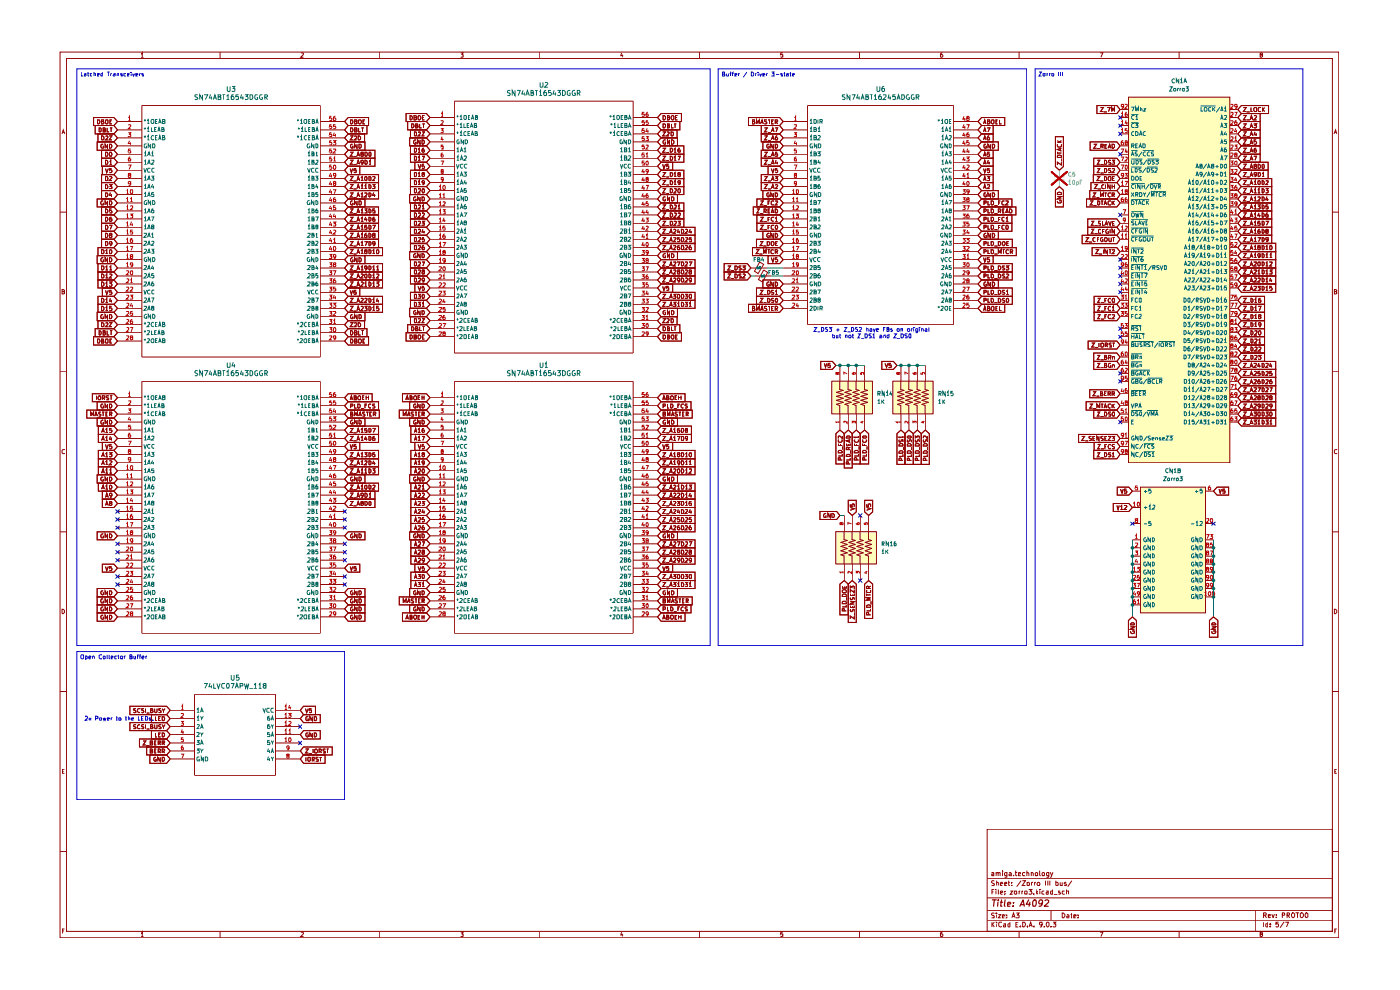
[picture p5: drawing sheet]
<svg xmlns="http://www.w3.org/2000/svg" width="297mm" height="210mm" viewBox="0 0 297 210" stroke-linecap="round" stroke-linejoin="round" font-family="sans-serif">
<g fill="none" stroke="#910000" stroke-width=".21">
<path d="M12.7 11h271.3v187.9h-271.3zM14.1 12.4h268.6v185.2h-268.6zM29.9 11.5l.3-.3v.9M29.9 12.1h.5M46.7 11v1.4M63.9 11.3l.3-.1 .2 .3-.6 .6h.6M80.6 11v1.4M97.7 11.2h.6l-.3 .4h.3v.5h-.6M114.5 11v1.4M131.9 11.2l-.2 .6h.5M132.1 11.6v.5M148.4 11v1.4"/>
<path d="M166.1 11.2h-.5v.4h.5v.5h-.5M182.3 11v1.4M199.9 11.2l-.3 .1-.1 .8h.4l.1-.1-.1-.4-.4 .1M216.2 11v1.4M233.4 11.2h.6l-.5 .9M250.1 11v1.4M267.5 11.6h-.2v-.3l.4-.1 .1 .3-.5 .2v.4h.2l.3-.1-.1-.4M13.2 28.4l.2-.8 .4 .8M13.2 28.1h.5M283 28.4l.3-.8 .3 .8M283.1 28.1h.4M12.7 45h1.4"/>
<path d="M282.7 45h1.3M12.7 78.9h1.4M13.2 61.8h.4l.1-.2-.2-.2h-.3v1l.5-.1v-.4l-.2-.1M282.7 78.9h1.3M283.1 61.8h.4l.1-.2-.2-.2h-.3v1l.5-.1v-.4l-.2-.1M13.7 95.5l-.4-.1-.1 .1v.6l.1 .1 .4-.1M283.6 95.5l-.4-.1-.1 .1v.6l.1 .1 .4-.1M12.7 112.8h1.4M282.7 112.8h1.3M13.2 129.2h.2l.3 .3v.4l-.3 .3h-.2zM283.1 129.2h.2l.3 .3v.4l-.3 .3h-.2zM12.7 146.7h1.4"/>
<path d="M282.7 146.7h1.3M13.2 163.6h.3M13.7 163.2h-.5v.8h.5M209.4 175.9h73.3v21.7h-73.3zM283.2 163.6h.2M283.6 163.2h-.4v.8h.4M12.7 180.6h1.4M13.2 197.5h.4M13.7 197.1h-.5v.9M29.9 198l.3-.3v1M29.9 198.7h.5M46.7 197.6v1.3"/>
<path d="M63.9 197.8l.3-.1 .2 .3-.6 .7h.6M80.6 197.6v1.3M97.7 197.7h.6l-.3 .4 .3 .1v.4h-.6M114.5 197.6v1.3M131.9 197.7l-.2 .6h.5M132.1 198.1v.6M148.4 197.6v1.3M166.1 197.7h-.5v.5h.5v.4h-.5M182.3 197.6v1.3M199.9 197.7l-.3 .1-.1 .8 .4 .1 .1-.2-.1-.4-.4 .1M209.4 195.2h73.3M209.4 193.2h73.3"/>
<path d="M209.4 190.5h73.3M209.4 186.4h73.3M210.4 185.2h.4v.6h-.4v-.4l.4-.1M210.4 195.6v1M210.4 189.2h.4M210.5 196l.4 .6M210.9 188.7h-.5v1M210.9 193.8l-.4-.1-.1 .1v.2l.4 .2 .1 .2v.3h-.5M210.9 186.9l-.4-.1-.1 .2v.2l.5 .4v.2h-.5M210.9 195.6l-.5 .5M211.3 188.7v.1M211.3 189v.7"/>
<path d="M211.3 185.2h.4v.6M211.3 185.1v.7M211.4 193.7v.1M211.4 187.2h.4v.6M211.4 186.8v1M211.4 194v.7M211.5 195.6v.1M211.5 196v.6M211.7 185.2l.2-.1 .3 .1v.6M211.8 194h.5l-.5 .7h.5M211.8 188.7l.1 1M212.2 189.4l.5-.1-.1-.3h-.3l-.1 .2v.3l.2 .2 .2-.1"/>
<path d="M212.2 187.5l.5-.1-.1-.2-.4 .1v.4l.4 .1M212.5 195.7l-.5-.1-.1 .2v.6l.3 .2 .3-.1M212.6 194.3h.5l-.1-.3-.4 .1v.6h.5M212.7 184.7v.1M212.7 185.1v.7M212.9 196h.4v.6M213.1 189.6v.1M213.1 189v.2M213.1 187.5l.5-.1-.1-.2h-.4v.6h.5M213.3 196.1l-.4 .2 .1 .3h.3M213.6 194.6v.1M213.6 194.1v.1"/>
<path d="M213.6 185.1v.9l-.4 .1M213.6 185.2l-.2-.1-.3 .1 .1 .6h.4M213.9 187.2h.3M214 186.8v.9l.2 .1M214.1 185.2l.3-.1 .1 .1v.6h-.4v-.4l.4-.1M214.2 196h-.4v.5l.2 .1h.2M214.2 195.6v1M214.3 189h.5l-.5 .7h.5M214.6 187.7v.1M214.6 187.2v.1M214.7 194.7l.3-1 .3 1M214.8 194.4h.5"/>
<path d="M215.1 185.7v.1M215.3 189l.4 .1v.5l-.4 .1-.1-.2zM215.4 185.1h.3M215.5 184.7v.9l.2 .2M215.5 196h.4M215.6 193.7h.6l-.3 .4 .3 .1v.4h-.6M216 195.6h-.5v1h.5M216.1 185.4l.4-.1-.1-.2-.3 .1v.6h.4M216.2 189v.7M216.2 197.6v1.3M216.4 196.5v.1M216.4 189l-.2 .2"/>
<path d="M216.6 186.8l-.9 1.3M216.8 189v.7M216.9 186.8h.6l-.6 1h.6M217 195.6h.3a.55 .55 0 0 1 .2 .8l-.3 .2h-.2zM217 189l-.2 .2M217.4 189.1h.5v.5h-.5zM217.4 185.2l-.3-.1-.2 .1 .1 .6h.4M217.8 185.2l.3-.1 .2 .1v.6M217.8 184.7v1.1M217.9 187.2h.4v.6l-.4-.1zM218 196.5v.1M218.2 188.7h.7l-.3 .3 .2 .1 .1 .4-.3 .2-.4-.1"/>
<path d="M218.3 196.6l.3-1 .4 1M218.4 196.3h.5M218.8 185.2l.2-.1 .2 .1v.6M218.8 185.1v.7M218.8 187.2v.6M219.2 187.2l-.4 .2M219.3 196.5v.1M219.3 189.6v.1M219.5 187.2v.6M219.6 185.2l.2-.1 .3 .1v.5l-.4 .1zM219.7 187.2h-.2v.2M219.8 188.7v1"/>
<path d="M219.9 189.3l.3 .4M220.2 189l-.4 .4M220.6 184.7v.9l.1 .2M220.6 188.7v.1M220.6 189v.7M221.1 185.2l.1-.1 .4 .1v.5l-.5 .1zM221.1 196l-.2 .2-.4-.2 .1-.4h.4a.64 .64 0 0 1-.4 1M221.5 196.5v.1M221.5 189h-.3l-.2 .2 .1 .4h.4M221.8 186.8v1M222 189h.4v.7M222 195.7l.4-.1 .1 .2v.6l-.2 .2-.3-.4z"/>
<path d="M222.3 186.8v1M222.4 189.3l-.4 .1v.3l.4-.1M222.5 185.1v.8l-.1 .2h-.3M222.5 185.2l-.3-.1-.2 .1 .1 .6h.4M222.7 186.8v1M222.8 185.1l.3 .7M223 196.5v.1M223 193.2v2M223.3 189l-.4 .1v.5h.4M223.3 188.7v1M223.3 185.1l-.3 .9-.2 .1M223.4 195.6h.6l-.4 .4h.4v.5l-.2 .1-.4-.1"/>
<path d="M223.6 189.8h.7M224 186.8v1h.4v-.6h-.4M224.9 189h-.3v.3l.4 .2-.2 .2-.2-.1M224.9 187.2v.5h.4M225.3 193.7h.3l.3 .4-.2 .6h-.4zM225.3 187.2v.6M225.8 189h-.4l-.1 .2 .1 .4h.4M226.2 187.2h-.3l-.1 .2 .3 .1 .2 .2-.5 .1M226.3 189.1l.4-.1v.7M226.3 188.7v1M226.4 194.1l.2-.1 .2 .2v.5h-.4v-.4h.4M227.1 194h.4"/>
<path d="M227.3 193.7v1h.2M227.4 186.8l-.9 1.3M227.8 194.3h.5l-.2-.3-.3 .1v.6h.4M228.7 194.6v.1M228.7 194.1v.1M233.4 197.7h.6l-.5 1M250.1 197.6v1.3M266.4 193.2v4.4M267.5 198.2l-.2-.1v-.3l.4-.1 .1 .3-.5 .2v.4l.2 .1 .3-.2-.1-.3M268 195.6v1M268.1 194.1h.5v-.3l-.1-.2h-.4v1M268.3 194.1l.3 .5"/>
<path d="M268.9 196h-.4v.5l.2 .1h.2M268.9 195.6v1M269.1 194.3l.4-.1-.1-.2-.3 .1v.5h.4M269.4 196.5v.1M269.4 196h.1M269.8 194l.3 .6 .2-.6M270.8 194.6h.1M270.8 194.1h.1M271.2 195.6h-.5l-.1 .4h.6v.5l-.1 .1-.5-.1M272 194.1h.5v-.4l-.5-.1v1M272.4 195.5l-.8 1.3M272.7 195.6h.6l-.4 1"/>
<path d="M273 194.1h.5l.1-.4-.6-.1v1M273.2 194.1l.4 .5M274.2 193.6h.2a.6 .6 0 0 1 0 1h-.2a.6 .6 0 0 1 0-1zM274.9 193.6h.6M275.2 193.6v1M275.8 193.8l.5-.2a.6 .6 0 0 1 0 1l-.5-.1zM276.9 193.7l.3-.1 .2 .2v.7l-.2 .1a.58 .58 0 0 1-.3-.9zM282.7 180.6h1.3M283.2 197.5h.2M283.6 197.1h-.4v.9"/>
<circle cx="220.3" cy="187.5" r=".34"/>
</g>
<g fill="none" stroke="#910000" stroke-width=".25">
<path d="M210.5 190.9h.9M210.9 190.9l-.1 1.3M211.7 191.4l-.1 .8M211.8 190.9v.1M212.2 191.4h.5M212.5 190.9l-.2 1.3h.3M213.2 190.9l-.1 1.2 .1 .1M213.7 191.8l.7-.1-.2-.3-.5 .2v.6h.5M214.9 192.1v.1M215 191.5v.1M216.4 192.2l.6-1.3 .3 1.3M216.5 191.9h.7"/>
<path d="M218.2 190.9l-.5 .9h.9M218.5 191.4l-.2 .8M219.2 191.1l.3-.2 .3 .2v.6l-.2 .5h-.4zM221.1 191.5l-.1 .2h-.5l-.2-.2 .4-.6 .4 .1a1.11 1.11 0 0 1-.3 1.2h-.4M221.7 191l.5-.1 .3 .1v.3l-1 .9h.9"/>
</g>
<path d="M223.1 36.5l3.2 2.7M226.3 36.5l-3.2 2.7" fill="none" stroke="#f10000" stroke-width=".34"/>
<g fill="#ffb">
<path d="M177.3 112.8h8.7v6.9h-8.7z"/>
<path d="M176.5 80.9h8.6v6.9h-8.6z"/>
<path d="M189.4 80.9h8.6v6.9h-8.6z"/>
<path d="M239.4 20.6h21.5v77.6h-21.5z"/>
<path d="M241.9 103.3h13.8v26.7h-13.8z"/>
</g>
<path d="M223.1 36.5l3.2 2.7M226.3 36.5l-3.2 2.7" fill="none" stroke="#f10000" stroke-width=".34"/>
<g fill="none" stroke="#910000" stroke-width=".21">
<path d="M19.9 24.9h4.3l.7 .9-.7 .8h-4.3zM20.2 26.6h4l.7 1-.7 .8h-4zM20.6 30.1h3.6l.7 .8-.7 1h-3.6zM20.7 25.4h.3a.48 .48 0 0 1 .2 .6 .48 .48 0 0 1-.5 .3zM20.8 28.4h3.4l.7 .8-.7 .9h-3.4zM21 27.1l.5 .2v.5l-.2 .2h-.3zM21.5 25.8h.4l.1-.4h-.5v.9h.4l.2-.4-.3-.1M21.5 28.8h.3l.3 .3v.4l-.2 .2h-.4zM21.5 31.9h2.7l.7 .8-.7 .9h-2.7zM21.5 33.6h2.7l.7 .8-.7 .9h-2.7zM21.5 37h2.7l.7 .9-.7 .8h-2.7zM21.5 38.7h2.7l.7 .9-.7 .8h-2.7z"/>
<path d="M21.7 35.3h2.5l.7 .8-.7 .9h-2.5zM21.9 27.6l.4-.1-.1-.4h-.3v.9h.4l.1-.3-.3-.1M21.9 30.6h-.4a.44 .44 0 0 0-.1 .6 .44 .44 0 0 0 .6 .2v-.4h-.2M22.4 25.5h.5v.6l-.2 .2-.3-.2zM22.4 35.8l.2 .8 .4-.8M22.4 28.9l.3-.1 .2 .2-.5 .7h.5M22.4 32.3l.4 .1 .1 .4-.2 .3h-.3zM22.4 34a.49 .49 0 0 1 .4 .3 .49 .49 0 0 1-.1 .5h-.3zM22.4 37.5h.4l.1 .5-.2 .3h-.3zM22.4 39.2a.49 .49 0 0 1 .4 .3 .49 .49 0 0 1-.1 .5h-.3zM22.7 27.1v.9h.5M22.8 30.6v.9l-.5-.9v.9"/>
<path d="M23.2 28.8h.5l-.5 .9h.5M23.2 39.2h.5l-.3 .3 .3 .2v.2h-.5M23.2 30.6h.4a.48 .48 0 0 1 .1 .6 .48 .48 0 0 1-.5 .3zM23.2 34.2l.3-.2v.8M23.2 37.5h.5v.2l-.5 .6h.5M23.2 34.8h.5M23.3 32.3a.42 .42 0 0 1 .5 .4 .42 .42 0 0 1-.5 .4zM23.3 25.8h.3M23.3 27.1h.5M23.6 27.1v.9M23.7 35.8h-.5v.3l.4-.1 .1 .4-.1 .2-.4-.1M23.7 25.4h-.4v.9h.4"/>
<path d="M24.9 39.6h5.2M24.9 25.8h5.2M24.9 27.6h5.2M24.9 29.2h5.2M24.9 30.9h5.2M24.9 32.7h5.2M24.9 34.4h5.2M24.9 36.1h5.2M24.9 37.9h5.2M30.1 22.4h37.8v53.3h-37.8zM67.9 39.6h5.2M67.9 25.8h5.2"/>
<path d="M67.9 27.6h5.2M67.9 29.2h5.2M67.9 30.9h5.2M67.9 32.7h5.2M67.9 34.4h5.2M67.9 36.1h5.2M67.9 37.9h5.2M73.9 24.9h4.3v1.7h-4.3l-.8-.8zM73.9 26.6h3.9v1.8h-3.9l-.8-.8zM73.9 31.9h5.6v1.7h-5.6l-.8-.9zM73.9 30.1h3.5v1.8h-3.5l-.8-1zM73.9 28.4h3.4v1.7h-3.4l-.8-.9z"/>
<path d="M73.9 33.6h5.6v1.7h-5.6l-.8-.9zM73.9 38.7h6.4v1.7h-6.4l-.8-.8zM73.9 35.3h2.4v1.7h-2.4l-.8-.9zM73.9 37h6.4v1.7h-6.4l-.8-.8zM74.3 32.3h.6l-.6 .8h.6M74.3 28.8h.6l-.6 .9h.6M74.3 34h.6l-.6 .8h.6M74.3 39.2h.6l-.6 .8h.6M74.3 35.8l.2 .8 .3-.8M74.3 37.5h.6l-.6 .8h.6M74.4 25.4h.3a.48 .48 0 0 1 .2 .6 .48 .48 0 0 1-.5 .3zM74.4 27.1l.4 .1 .1 .4-.2 .4h-.3z"/>
<path d="M74.8 30.6l-.4 .2v.4l.2 .3 .3-.1v-.4h-.2M75 34.9h.6M75 38.4h.6M75 33.2h.6M75.1 28.9h.5v.3l-.5 .5h.5M75.2 25.8h.4l.1-.3-.5-.1v.9l.5-.1v-.3l-.1-.1M75.2 27.6h.4l.1-.2-.1-.3h-.4v.9h.4l.1-.4h-.1M75.6 35.8h-.5v.3h.5v.4h-.5M75.7 33.1l.3-.8 .3 .8M75.7 30.6v.9l-.5-.9v.9M75.7 34.8l.3-.8 .3 .8M75.7 38.3l.3-.8 .3 .8"/>
<path d="M75.8 34.7h.4M75.8 32.9h.4M75.8 39.8h.4M75.8 38.1h.4M76 28.8h.2l.3 .3v.4l-.2 .2h-.3zM76.1 25.5h.5a.47 .47 0 0 1-.4 .8l-.1-.2zM76.1 27.1v.9h.4M76.2 30.6h.3a.48 .48 0 0 1 .1 .6 .48 .48 0 0 1-.4 .3zM76.6 39.4l.2-.2v.8M76.6 37.7l.2-.2v.8M76.6 38.3h.5M76.7 27.1h.5"/>
<path d="M76.7 32.6l-.1-.2 .4-.1v.3l-.4 .1 .1 .4h.3l.1-.3-.2-.2M76.9 27.1v.9M77 25.8h.3M77.1 34.4l-.2 .2-.3-.1v-.4l.3-.1 .2 .2-.2 .6h-.2M77.3 39.4l.3-.2v.8M77.4 25.4h-.4v.9h.4M77.4 32.3l.4 .1 .1 .4-.1 .3h-.4zM77.4 34a.49 .49 0 0 1 .5 .3 .49 .49 0 0 1-.1 .5h-.4zM77.4 37.5h.4v.1v.6a.39 .39 0 0 1-.5-.2 .39 .39 0 0 1 .1-.5zM78.3 34.2l.2-.2v.8M78.3 39.2l.4 .2v.4l-.2 .2h-.2zM78.3 37.5l.4 .1v.5l-.2 .2h-.2z"/>
<path d="M78.3 34.8h.4M78.4 32.3h.2l.1 .2-.1 .6h-.2l-.1-.1zM79 39.2h.5l-.2 .3 .2 .1v.3h-.5M79 37.5h.5v.3l-.5 .5h.5M86.1 24.1h4.4l.7 .8-.7 .9h-4.4zM86.5 25.8h4l.7 .8-.7 1h-4zM86.9 29.2h3.6l.7 .9-.7 .8h-3.6zM87 24.5a.47 .47 0 0 1 .5 .5 .47 .47 0 0 1-.5 .4zM87.1 32.7h3.4l.7 .9-.7 .8h-3.4zM87.1 27.6h3.4l.7 .8-.7 .8h-3.4zM87.1 30.9h3.4l.7 1-.7 .8h-3.4zM87.1 39.6h3.4l.7 .8-.7 .9h-3.4z"/>
<path d="M87.1 37.9h3.4l.7 .8-.7 .9h-3.4zM87.1 36.1h3.4l.7 .9-.7 .9h-3.4zM87.3 26.3h.4a.47 .47 0 0 1 .1 .5 .47 .47 0 0 1-.5 .3zM87.8 24.9h.5v-.2l-.1-.2h-.4v.9h.5v-.4l-.1-.1M87.9 33.1l.4 .2v.7h-.4zM87.9 28l.4 .1v.7h-.4zM87.9 31.5h.4v.6l-.2 .2h-.2zM87.9 38.3l.4 .2v.7h-.4zM87.9 36.6l.4 .1v.6l-.2 .2h-.2zM88 34.4h2.5l.7 .9-.7 .8h-2.5zM88.2 26.7l.4-.1-.1-.3h-.3v.8h.3l.2-.1v-.2l-.3-.1M88.3 29.8l-.3-.1-.2 .2v.4l.2 .3 .3-.1v-.3h-.2"/>
<path d="M88.7 33.4l.2-.3v.9M88.7 28.1h.5v.2l-.5 .5h.5M88.7 31.7l.2-.2v.8M88.7 34.8l.3 1 .3-1M88.7 38.6l.2-.3v.9M88.7 36.9l.2-.3v.9M88.7 37.5h.5M88.7 39.2h.5M88.7 32.3h.5M88.7 34h.5M88.9 24.5a.47 .47 0 0 1 .4 .5 .47 .47 0 0 1-.4 .4l-.2-.1v-.6zM89 26.3v.8h.4"/>
<path d="M89.1 29.7v.9l-.5-.9v.9M89.5 33.1h.5l-.3 .9M89.5 29.7a.47 .47 0 0 1 .5 .4 .47 .47 0 0 1-.5 .5zM89.5 28h.5l-.5 .8h.5M89.6 26.3h.5M89.6 24.9h.3M89.7 37l-.2-.2 .1-.2h.4v.4l-.5 .1 .2 .4 .3-.2-.1-.3M89.9 26.3v.8M90 31.5h-.4l-.1 .6 .2 .2 .3-.2v-.3h-.4l-.1 .2M90 34.8h-.4l-.1 .5 .4-.1 .1 .4-.1 .2-.4-.1M90 24.5h-.4v.9h.4M90 38.6v.2h-.4l-.1-.3 .2-.2 .3 .2-.1 .7h-.3"/>
<path d="M91.2 24.9h5.2M91.2 26.6h5.2M91.2 28.4h5.2M91.2 30.1h5.2M91.2 31.9h5.2M91.2 33.6h5.2M91.2 35.3h5.2M91.2 37h5.2M91.2 38.7h5.2M96.4 21.5h37.9v53.4h-37.9zM134.3 24.9h5.2M134.3 26.6h5.2"/>
<path d="M134.3 28.4h5.2M134.3 30.1h5.2M134.3 31.9h5.2M134.3 33.6h5.2M134.3 35.3h5.2M134.3 37h5.2M134.3 38.7h5.2M140.2 27.6h3.4v1.6h-3.4l-.7-.8zM140.2 25.8h4v1.8h-4l-.7-1zM140.2 30.9h4.9v1.8h-4.9l-.7-.8zM140.2 34.4h2.5v1.7h-2.5l-.7-.8zM140.2 29.2h3.5v1.7h-3.5l-.7-.8z"/>
<path d="M140.2 39.6h4.9v1.7h-4.9l-.7-.9zM140.2 32.7h4.9v1.7h-4.9l-.7-.8zM140.2 36.1h4.9v1.8h-4.9l-.7-.9zM140.2 24.1h4.4v1.7h-4.4l-.7-.9zM140.2 37.9h4.9v1.7h-4.9l-.7-.9zM140.6 28h.6l-.6 .8h.6M140.6 31.5h.6l-.6 .8h.6M140.6 34.8l.2 1 .4-1M140.6 33.1h.6l-.6 .9h.6M140.6 36.6h.6l-.6 .9h.6M140.6 38.3h.6l-.6 .9h.6M140.7 26.3h.3l.2 .2v.4l-.3 .2h-.2z"/>
<path d="M140.7 24.5h.2l.3 .3v.4l-.3 .2h-.2zM141.2 29.8l-.3-.1-.2 .2v.4l.2 .3 .3-.1v-.3h-.2M141.3 37.5h.6M141.3 32.4h.6M141.3 39.2h.6M141.3 34.1h.6M141.5 28.1h.4v.2l-.5 .5h.5M141.6 26.7l.4-.2-.1-.2h-.3v.8l.4-.1v-.2l-.1-.1M141.6 24.9h.3l.1-.2-.4-.2v.9h.4v-.4l-.1-.1M141.9 34.8h-.5v.5h.5v.4h-.5M142 29.7v.9l-.4-.9v.9M142.2 31.5h.3a.47 .47 0 0 1 .2 .5 .47 .47 0 0 1-.5 .3z"/>
<path d="M142.2 33.1a.47 .47 0 0 1 .5 .3 .47 .47 0 0 1-.2 .6h-.3zM142.2 36.6h.3a.47 .47 0 0 1 .2 .6 .47 .47 0 0 1-.5 .3zM142.2 38.3a.49 .49 0 0 1 .4 .3 .49 .49 0 0 1-.1 .6h-.3zM142.4 28a.47 .47 0 0 1 .5 .3 .47 .47 0 0 1-.2 .5h-.3zM142.4 26.3v.8h.5M142.4 29.7h.3l.3 .2v.4l-.3 .3h-.3zM142.4 24.7l.2-.2 .4 .2v.6l-.2 .1a.47 .47 0 0 1-.4-.2 .47 .47 0 0 1 0-.5zM143 31.7l.2-.2v.8M143 33.4l.2-.3v.9M143 36.9l.2-.3v.9M143 38.6l.2-.3v.9M143 37.5h.5"/>
<path d="M143 39.2h.5M143 26.3h.5M143 32.3h.5M143 34h.5M143.2 26.3v.8M143.3 24.9h.3M143.7 24.5h-.4v.9h.4M143.8 33.1h.5l-.3 .9M144 37l-.2-.2 .1-.2h.3l.1 .3-.5 .2 .2 .4 .3-.1v-.4h-.2M144.2 31.5h-.2l-.2 .6 .2 .2 .3-.1-.1-.4h-.3l-.1 .2M144.3 38.6l-.1 .2h-.3l-.1-.3 .2-.2 .3 .1v.6l-.4 .2M158.8 24.9h6.6l.8 .9-.8 .8h-6.6z"/>
<path d="M159.6 25.8h.4l.1-.4h-.5v.9h.4l.1-.4-.2-.1M160.5 26.3v-.9l.2 .6 .4-.6v.9M161.3 26.3l.4-.9 .2 .9M161.4 26h.4M161.5 26.6h3.9l.8 1-.8 .8h-3.9zM161.5 28.4h3.9l.8 .8-.8 .9h-3.9zM161.5 38.7h3.9l.8 .9-.8 .8h-3.9zM161.5 31.9h3.9l.8 .8-.8 .9h-3.9zM161.5 37h3.9l.8 .9-.8 .8h-3.9zM161.5 33.6h3.9l.8 .8-.8 .9h-3.9zM161.8 30.1h3.6l.8 .8-.8 1h-3.6zM162.2 27.1h.6l-.6 .9h.6"/>
<path d="M162.2 28.8h.6l-.6 .9h.6M162.2 39.2h.6l-.6 .8h.6M162.2 32.3h.6l-.6 .8h.6M162.2 37.5h.6l-.6 .8h.6M162.2 34h.6l-.6 .8h.6M162.7 25.4h-.5v.3l.5 .3-.2 .3-.3-.1M162.9 35.3h2.5l.8 .8-.8 .9h-2.5zM162.9 34.9h.6M162.9 28.1h.6M162.9 25.4h.5M162.9 38.4h.6M162.9 29.8h.6"/>
<path d="M162.9 33.2h.6M163.2 30.6h-.3l-.2 .2v.4l.2 .3 .3-.1v-.4h-.2M163.2 25.4v.9M163.6 28l.4-.9 .2 .9M163.6 29.7l.4-.9 .2 .9M163.6 35.8l.4 .8 .2-.8M163.6 33.1l.4-.8 .2 .8M163.6 38.3l.4-.8 .2 .8M163.6 34.8l.4-.8 .2 .8M163.7 27.7h.4M163.7 25.8h.3M163.7 34.7h.4"/>
<path d="M163.7 29.4h.4M163.7 32.9h.4M163.7 39.8h.4M163.7 38.1h.4M164 30.6v.9l-.5-.9v.9M164.1 25.4h-.4v.9h.4M164.5 27.1h.5l-.4 .9M164.5 25.9h.3l.2-.4-.5-.1v.9M164.5 30.6h.3a.48 .48 0 0 1 .1 .6 .48 .48 0 0 1-.4 .3zM164.5 39.2h.3l.2 .1-.5 .7h.5M164.5 37.5h.5l-.4 .3h.3v.5l-.4-.1M164.6 34l-.1 .6h.5"/>
<path d="M164.6 25.9l.4 .4M164.9 28.8l-.3 .1-.1 .3v.5h.4l.1-.4-.2-.1-.3 .1M164.9 35.8h-.4v.3l.3-.1 .2 .4-.2 .2-.3-.1M164.9 32.3h-.4v.4l.4-.1v.5h-.4M164.9 34.3v.5M166.2 39.6h5.1M166.2 25.8h5.1M166.2 27.6h5.1M166.2 29.2h5.1M166.2 30.9h5.1M166.2 32.7h5.1M166.2 34.4h5.1"/>
<path d="M166.2 36.1h5.1M166.2 37.9h5.1M171.3 22.4h31v46.5h-31zM202.3 39.6h5.2M202.3 25.8h5.2M202.3 27.6h5.2M202.3 29.2h5.2M202.3 30.9h5.2M202.3 32.7h5.2M202.3 34.4h5.2M202.3 36.1h5.2M202.3 37.9h5.2"/>
<path d="M208.2 24.9h4.9v1.7h-4.9l-.7-.8zM208.2 26.6h2.5v1.8h-2.5l-.7-.8zM208.2 33.6h2.5v1.7h-2.5l-.7-.9zM208.2 28.4h2.5v1.7h-2.5l-.7-.9zM208.2 30.1h3.6v1.8h-3.6l-.7-1zM208.2 31.9h2.5v1.7h-2.5l-.7-.9zM208.2 35.3h2.5v1.7h-2.5l-.7-.9zM208.2 38.7h2.5v1.7h-2.5l-.7-.8zM208.2 37h2.5v1.7h-2.5l-.7-.8zM208.7 26.3l.2-.9 .3 .9M208.7 28l.2-.9 .3 .9M208.7 34.8l.2-.8 .3 .8"/>
<path d="M208.7 29.7l.2-.9 .3 .9M208.7 33.1l.2-.8 .3 .8M208.7 35.8l.2 .8 .3-.8M208.7 38.3l.2-.8 .3 .8M208.7 27.7h.4M208.7 26h.4M208.7 34.7h.4M208.7 29.4h.4M208.7 32.9h.4M208.7 39.8h.4M208.7 38.1h.4M209.2 30.6h-.4l-.1 .2v.4l.3 .3 .3-.1v-.4h-.2"/>
<path d="M209.4 27.1h.6l-.4 .9M209.4 39.2h.5v.4l-.5 .4h.5M209.4 37.5h.5l-.2 .3 .2 .1v.3h-.5M209.5 25.8h.3l.1-.4h-.4v.9h.3l.2-.4-.2-.1M209.7 34l-.3 .6h.6M209.8 28.8l-.2 .1-.2 .6 .1 .2 .4-.1v-.4h-.3l-.2 .1M209.8 34.3v.5M209.9 32.3h-.4l-.1 .4 .4-.1 .1 .5h-.5M209.9 35.8h-.4l-.1 .3h.5v.4h-.5M210.1 30.6v.9l-.5-.9v.9M210.4 25.5h.5v.6l-.2 .2a.47 .47 0 0 1-.4-.3 .47 .47 0 0 1 .1-.5zM210.5 30.6h.4a.48 .48 0 0 1 .1 .6 .48 .48 0 0 1-.5 .3z"/>
<path d="M211.3 25.8h.2M211.6 25.4h-.3v.9h.3M212 25.4v.9h.5M223.9 29h1.7v6.3l-.9 .8-.8-.8zM224.3 33.1l.4-.2 .4 .1 .1 .4h-.9zM224.3 32.2v.5M224.3 32.5h.9M224.3 30.3h.9M224.3 29.8l.5 .5M224.4 30.7l-.1 .3 .2 .2h.5l.2-.2-.1-.3M224.9 31.5v.5M225.2 34.4v.6l-.9-.6v.6"/>
<path d="M225.2 31.5l-.9 .2 .9 .3M225.2 29.8l-.5 .4M225.3 33.7v.5M231.3 30.1h5.6l.7 .8-.7 1h-5.6zM231.4 38.7h5.5l.7 .9-.7 .8h-5.5zM231.9 37h5l.7 .9-.7 .8h-5zM232 33.6h4.9l.7 .8-.7 .9h-4.9zM232 35.3h4.9l.7 .8-.7 .9h-4.9zM232 30.6h.6l-.6 .9h.6M232.2 39.2h.6l-.6 .8h.6M232.7 37.5h.6l-.6 .8h.6M232.7 22.4h4.2l.7 .8-.7 .9h-4.2z"/>
<path d="M232.7 31.5h.7M232.8 34h.5l-.5 .8h.5M232.8 35.8h.5l-.5 .8h.5M233.4 38.4h.7M233.5 22.8h.6l-.6 .9h.6M233.5 34.9h.6M233.5 36.7h.6M233.5 31l.6-.1v-.2l-.6-.1v.9M233.8 31l.3 .5M234.1 23.7h.7M234.2 39.2h-.2l-.3 .2v.4l.2 .2 .3-.1M234.3 34a.49 .49 0 0 1 .5 .3 .49 .49 0 0 1-.1 .5h-.4z"/>
<path d="M234.3 35.8h.4a.48 .48 0 0 1 .1 .5 .48 .48 0 0 1-.5 .3zM234.3 37.5l.4 .1v.5l-.1 .2h-.3zM234.4 30.9h.3M234.6 39.2v.8M234.8 30.6h-.4v.9h.4M234.9 22.8h.6l-.3 .9M235.1 31.5l.3-.9 .3 .9M235.2 37.5h.5l-.1 .8-.4-.1zM235.2 31.2h.4M235.5 39.2v.8l-.5-.8v.8M235.7 34.1h-.5v.2l.5 .4-.1 .1h-.4M235.7 35.8l-.5 .1v.1l.5 .4-.2 .2-.3-.1"/>
<path d="M235.8 23.7v-.9l.3 .6 .3-.6v.9M235.9 34h.5l-.2 .3 .2 .1v.4h-.5M235.9 35.9h.5v.2l-.5 .5h.5M235.9 30.6h.4l.1 .2v.4l-.2 .3h-.3zM235.9 39.2v.8M235.9 39.6h.5M236 37.9h.3M236.4 37.5h-.4v.8h.4M236.4 39.2v.8M237.6 39.6h1.8M237.6 30.9h1.8M237.6 32.7h1.8"/>
<path d="M237.6 34.4h1.8M237.6 36.1h1.8M237.6 37.9h1.8M237.6 23.2h1.8M237.6 24.9h1.8M237.6 26.6h1.8M237.6 28.4h1.8M239.4 20.6h21.5v77.6h-21.5zM260.9 23.2h1.7M260.9 24.9h1.7M260.9 26.6h1.7M260.9 28.4h1.7"/>
<path d="M260.9 30.1h1.7M260.9 31.9h1.7M260.9 33.6h1.7M260.9 35.3h1.7M260.9 37h1.7M260.9 38.7h1.7M263.4 25.8h3.9v1.8h-3.9l-.8-1zM263.4 36.1h5.6v1.8h-5.6l-.8-.9zM263.4 30.9h3.9v1.8h-3.9l-.8-.8zM263.4 37.9h6.4v1.7h-6.4l-.8-.9zM263.4 34.4h5.6v1.7h-5.6l-.8-.8zM263.4 29.2h3.9v1.7h-3.9l-.8-.8z"/>
<path d="M263.4 32.7h3.9v1.7h-3.9l-.8-.8zM263.4 27.6h3.9v1.6h-3.9l-.8-.8zM263.4 39.6h6.4v1.7h-6.4l-.8-.9zM263.4 22.4h5.7v1.7h-5.7l-.8-.9zM263.4 24.1h3.9v1.7h-3.9l-.8-.9zM263.8 26.3h.6l-.6 .8h.6M263.8 36.6h.6l-.6 .9h.6M263.8 31.5h.6l-.6 .8h.6M263.8 38.3h.6l-.6 .9h.6M263.8 34.8h.6l-.6 1h.6M263.8 29.7h.6l-.6 .9h.6M263.8 33.1h.6l-.6 .9h.6"/>
<path d="M263.8 28h.6l-.6 .8h.6M263.8 22.8h.6l-.6 .9h.6M263.8 24.5h.6l-.6 .9h.6M264.5 27.2h.6M264.5 37.5h.6M264.5 32.4h.6M264.5 39.2h.6M264.5 35.9h.6M264.5 30.7h.6M264.5 34.1h.6M264.5 28.9h.6M264.5 25.4h.6"/>
<path d="M264.5 23.7h.6M265.2 27.1l.3-.8 .3 .8M265.2 37.5l.3-.9 .3 .9M265.2 32.3l.3-.8 .3 .8M265.2 39.2l.3-.9 .3 .9M265.2 35.8l.3-1 .3 1M265.2 30.6l.3-.9 .3 .9M265.2 34l.3-.9 .3 .9M265.2 28.8l.3-.8 .3 .8M265.2 25.4l.3-.9 .3 .9M265.3 26.9h.4M265.3 37.2h.4"/>
<path d="M265.3 32h.4M265.3 38.9h.4M265.3 35.5h.4M265.3 30.3h.4M265.3 33.7h.4M265.3 28.6h.4M265.3 25.2h.4M265.4 22.8v.9h.3M266 26.3h.6l-.4 .3h.3l.1 .4-.2 .1-.4-.1M266 33.1h.6l-.4 .9M266.1 38.6l.2-.3v.9M266.1 22.9h.5l-.1 .8-.4-.1z"/>
<path d="M266.1 24.6l.3-.1 .2 .3-.6 .6h.6M266.1 39.2h.5M266.2 35.3l-.1-.1v-.3l.3-.1 .2 .3-.5 .2v.4l.1 .1 .4-.2-.2-.3M266.2 28l-.1 .6h.5M266.5 31.5l-.4 .1v.6l.3 .1 .2-.2-.1-.3h-.4v.2M266.5 29.7h-.4v.4l.3-.1 .2 .4-.2 .2-.3-.1M266.5 28.2v.6M266.6 37l-.1 .1h-.4v-.4l.4-.1 .1 .2-.1 .5-.4 .2M266.9 36.6h.3a.47 .47 0 0 1 .2 .6 .47 .47 0 0 1-.5 .3zM266.9 38.4l.3-.1 .1 .2-.1 .6a.39 .39 0 0 1-.4-.2 .39 .39 0 0 1 .1-.5zM266.9 34.8a.47 .47 0 0 1 .5 .5 .47 .47 0 0 1-.5 .5zM267.4 22.9l-.3-.1-.2 .2v.5l.2 .2 .3-.1"/>
<path d="M267.8 36.9l.2-.3v.9M267.8 38.3l.4 .3v.4l-.2 .2h-.2zM267.8 37.5h.4M267.8 22.8v.9M267.9 34.8l.3 .2v.6l-.2 .2-.2-.2v-.6zM267.9 23.2l.4 .5M268.3 22.8l-.5 .5M268.5 38.4h.5v.2l-.5 .6h.5M20.6 54.2h3.6l.7 .9-.7 .8h-3.6zM20.6 42.2h3.6l.7 .8-.7 .9h-3.6zM20.8 52.5h3.4l.7 .9-.7 .8h-3.4zM20.8 57.7h3.4l.7 .8-.7 .9h-3.4z"/>
<path d="M20.8 55.9h3.4l.7 1-.7 .8h-3.4zM20.8 59.4h3.4l.7 .8-.7 .9h-3.4zM21.5 47.4h2.7l.7 .8-.7 .9h-2.7zM21.5 53l.6 .1v.5l-.2 .2h-.4zM21.5 49.1h2.7l.7 .8-.7 .9h-2.7zM21.5 50.8h2.7l.7 .9-.7 .8h-2.7zM21.5 45.6h2.7l.7 .8-.7 1h-2.7zM21.5 43.9h2.7l.7 .8-.7 .9h-2.7zM21.5 40.4h2.7l.7 .9-.7 .9h-2.7zM21.5 58.1h.3l.3 .3v.4l-.2 .2h-.4zM21.5 56.4h.4l.2 .2v.4l-.3 .3h-.3zM21.5 59.8h.3l.3 .3v.4l-.3 .2h-.3z"/>
<path d="M21.9 54.7a.41 .41 0 0 0-.5 .5 .41 .41 0 0 0 .6 .3v-.3h-.2M21.9 42.6h-.4l-.1 .4 .1 .5 .5-.1v-.3h-.2M22.4 47.8l.4 .1 .1 .4-.2 .3h-.3zM22.4 53.2l.2-.2v.8M22.4 49.5a.47 .47 0 0 1 .5 .5 .47 .47 0 0 1-.5 .4zM22.4 51.3h.3a.47 .47 0 0 1 .2 .5 .47 .47 0 0 1-.5 .3zM22.4 46.1h.3a.48 .48 0 0 1 .2 .5 .48 .48 0 0 1-.5 .3zM22.4 44.3a.49 .49 0 0 1 .4 .3 .49 .49 0 0 1-.1 .6h-.3zM22.4 40.9h.3a.48 .48 0 0 1 .2 .6 .48 .48 0 0 1-.5 .3zM22.4 58.4l.2-.3v.9M22.4 56.7l.2-.3v.9M22.4 53.8h.5"/>
<path d="M22.4 59h.5M22.4 57.3h.5M22.8 54.6v1l-.5-1v1M22.8 42.6v.9l-.5-.9v.9M23.2 47.8h.5l-.3 .8M23.2 59.8h.5l-.3 .4 .3 .1v.3l-.1 .1h-.4M23.2 54.6a.47 .47 0 0 1 .5 .5 .47 .47 0 0 1-.5 .5zM23.2 42.6l.5 .1v.4l-.1 .4h-.4zM23.2 58.2l.4-.1 .1 .3-.5 .6h.5M23.2 56.7l.3-.3v.9M23.2 57.3h.5M23.4 53a.43 .43 0 0 1 .4 .4 .43 .43 0 0 1-.5 .4l-.1-.7z"/>
<path d="M23.4 49.9l-.2-.1v-.2l.4-.1 .1 .2-.5 .3v.3l.2 .1 .3-.2-.1-.3M23.4 40.8l-.2 .6h.5M23.7 46.1l-.5 .2v.6h.4l.1-.4h-.5M23.7 44.3h-.5v.4h.4l.1 .4-.5 .1M23.7 41.2v.6M23.7 51.6v.2h-.4l-.1-.5h.5v.1v.4l-.4 .3M24.9 41.3h5.2M24.9 43h5.2M24.9 44.7h5.2M24.9 46.4h5.2M24.9 48.2h5.2M24.9 49.9h5.2"/>
<path d="M24.9 51.7h5.2M24.9 53.4h5.2M24.9 55.1h5.2M24.9 56.9h5.2M24.9 58.5h5.2M67.9 41.3h5.2M67.9 43h5.2M67.9 44.7h5.2M67.9 46.4h5.2M67.9 48.2h5.2M67.9 49.9h5.2M67.9 51.7h5.2"/>
<path d="M67.9 53.4h5.2M67.9 55.1h5.2M67.9 56.9h5.2M67.9 58.5h5.2M73.9 52.5h7.2v1.7h-7.2l-.8-.8zM73.9 42.2h3.5v1.7h-3.5l-.8-.9zM73.9 40.4h6.4v1.8h-6.4l-.8-.9zM73.9 43.9h6.4v1.7h-6.4l-.8-.9zM73.9 45.6h6.4v1.8h-6.4l-.8-1zM73.9 47.4h6.4v1.7h-6.4l-.8-.9zM73.9 50.8h6.4v1.7h-6.4l-.8-.8zM73.9 49.1h6.4v1.7h-6.4l-.8-.9z"/>
<path d="M73.9 59.4h7.2v1.7h-7.2l-.8-.9zM73.9 54.2h3.5v1.7h-3.5l-.8-.8zM73.9 57.7h7.2v1.7h-7.2l-.8-.9zM73.9 55.9h7.2v1.8h-7.2l-.8-.8zM74.3 53h.6l-.6 .8h.6M74.3 40.9h.6l-.6 .9h.6M74.3 44.3h.6l-.6 .9h.6M74.3 46.1h.6l-.6 .8h.6M74.3 47.8h.6l-.6 .8h.6M74.3 51.3h.6l-.6 .8h.6M74.3 49.5h.6l-.6 .9h.6M74.3 59.8h.6l-.6 .9h.6"/>
<path d="M74.3 58.1h.6l-.6 .9h.6M74.3 56.4h.6l-.6 .9h.6M74.8 42.6l-.4 .2v.5l.1 .2 .4-.1v-.3h-.2M74.8 54.7l-.2-.1-.2 .3v.4l.2 .3 .3-.1v-.3h-.2M75 40.1h.6M75 53.9h.6M75 41.9h.6M75 47h.6M75 52.2h.6M75 48.7h.6M75 45.3h.6M75 59.1h.6"/>
<path d="M75 57.4h.6M75 50.4h.6M75.7 53.8l.3-.8 .3 .8M75.7 42.6v.9l-.5-.9v.9M75.7 41.8l.3-.9 .3 .9M75.7 40l.3-.8 .3 .8M75.7 45.2l.3-.9 .3 .9M75.7 46.9l.3-.8 .3 .8M75.7 48.6l.3-.8 .3 .8M75.7 52.1l.3-.8 .3 .8M75.7 50.4l.3-.9 .3 .9M75.7 54.6v1l-.5-1v1"/>
<path d="M75.7 59l.3-.9 .3 .9M75.7 57.3l.3-.9 .3 .9M75.8 45h.4M75.8 53.5h.4M75.8 41.5h.4M75.8 46.7h.4M75.8 48.4h.4M75.8 51.9h.4M75.8 50.2h.4M75.8 58.7h.4M75.8 57h.4M76.2 42.6l.4 .1 .1 .4-.2 .4h-.3z"/>
<path d="M76.2 54.6a.47 .47 0 0 1 .5 .5 .47 .47 0 0 1-.5 .5zM76.6 53.2l.2-.2v.8M76.6 41.2l.2-.3v.9M76.6 44.6l.2-.3v.9M76.6 46.4l.2-.3v.8M76.6 48l.2-.2v.8M76.6 51.5l.2-.2v.8M76.6 49.7l.2-.2v.9M76.6 59.9l.3-.1 .2 .3-.6 .6h.6M76.6 58.2l.3-.1 .2 .3-.6 .6h.6M76.6 56.7l.2-.3v.9M76.6 46.9h.5"/>
<path d="M76.6 50.4h.5M76.6 53.8h.5M76.6 57.3h.5M76.6 41.8h.5M76.6 40h.5M76.6 45.2h.5M76.6 48.6h.5M76.6 52.1h.5M77.3 41h.5v.3l-.5 .5h.5M77.3 44.3h.5l-.2 .4h.2v.5h-.5M77.3 51.3h.6l-.4 .8M77.3 40h.5"/>
<path d="M77.4 58.2l.3-.1 .1 .2v.6a.39 .39 0 0 1-.5-.2 .39 .39 0 0 1 .1-.5zM77.5 53.3l-.2-.2 .2-.1h.3v.3l-.5 .2 .1 .3 .4-.1v-.3l-.1-.1M77.6 46l-.3 .6h.6M77.8 49.5l-.3 .1-.2 .6 .2 .2 .3-.1v-.4l-.3-.1-.2 .2M77.8 46.4v.5M77.8 47.8h-.4l-.1 .4 .5-.1v.5h-.5M77.8 56.8v.1h-.4v-.5l.4 .1v.7l-.4 .1M78.3 53l.4 .1v.5l-.2 .2h-.2zM78.3 40.9l.4 .2v.4l-.3 .3h-.1zM78.3 44.3l.4 .3v.4l-.2 .2h-.2zM78.3 46.1l.4 .2v.4l-.3 .2h-.1zM78.3 47.8l.4 .2v.5l-.2 .1h-.2z"/>
<path d="M78.3 51.3l.4 .1v.5l-.3 .2h-.1zM78.3 49.5l.4 .2v.5l-.3 .2h-.1zM78.3 59.8l.4 .3v.4l-.3 .2h-.1zM78.3 58.1l.4 .3v.4l-.2 .2h-.2zM78.3 56.4l.4 .2v.4l-.3 .3h-.1zM79 53.2l.3-.2v.8M79 47.8h.6l-.4 .8M79 58.4l.3-.3v.9M79 56.7l.3-.3v.9M79 53.8h.5M79 59h.5M79 57.3h.5"/>
<path d="M79.2 49.9l-.2-.2 .2-.2 .3 .1v.2l-.4 .1-.1 .2 .2 .3 .3-.1v-.3l-.1-.1M79.3 40.8l-.3 .6h.6M79.5 46.1h-.3l-.2 .7 .2 .1h.3v-.5l-.5 .1M79.5 41.2v.6M79.5 44.3h-.4l-.1 .4h.5v.5h-.5M79.5 51.6v.2h-.4v-.5h.4v.7l-.4 .1M79.9 59.8h.5l-.4 .4 .4 .1v.3l-.2 .1h-.3M79.9 58.2l.3-.1 .2 .2-.5 .7h.5M79.9 56.7l.2-.3v.9M79.9 57.3h.5M80 53a.43 .43 0 0 1 .4 .4 .43 .43 0 0 1-.4 .4l-.1-.7zM86.9 53.4h3.6l.7 .8-.7 .9h-3.6z"/>
<path d="M86.9 41.3h3.6l.7 .9-.7 .8h-3.6zM87.1 46.4h3.4l.7 1-.7 .8h-3.4zM87.1 43h3.4l.7 .9-.7 .8h-3.4zM87.1 48.2h3.4l.7 .9-.7 .8h-3.4zM87.1 55.1h3.4l.7 .8-.7 1h-3.4zM87.1 58.5h3.4l.7 .9-.7 .8h-3.4zM87.1 49.9h3.4l.7 .9-.7 .9h-3.4zM87.1 51.6h3.4l.7 .9-.7 .9h-3.4zM87.1 56.9h3.4l.7 .8-.7 .8h-3.4zM87.1 44.7h3.4l.7 .9-.7 .8h-3.4zM87.9 46.9l.4 .1v.8h-.4zM87.9 40l.4 .2v.6l-.2 .1h-.2z"/>
<path d="M87.9 43.5l.4 .1v.7h-.4zM87.9 48.6l.4 .2v.7h-.4zM87.9 55.6l.4 .1v.6l-.2 .1h-.2zM87.9 59l.4 .1v.7h-.4zM87.9 50.4l.4 .1v.6l-.2 .2h-.2zM87.9 52.1l.4 .1v.8h-.4zM87.9 57.3l.4 .1v.7h-.4zM87.9 45.2l.4 .1v.6l-.2 .2h-.2zM88.3 53.9l-.3-.1-.2 .3v.4l.1 .1h.4v-.3h-.2M88.3 41.8h-.4l-.1 .1v.6l.2 .1 .3-.1v-.2h-.2M88.7 47h.5v.3l-.5 .5h.5M88.7 40.1h.5v.3l-.5 .5h.5"/>
<path d="M88.7 43.6h.5v.3l-.5 .4h.5M88.7 48.7h.5v.4l-.5 .4h.5M88.7 55.7h.5v.2l-.5 .5h.5M88.7 59.1h.5v.3l-.5 .4h.5M88.7 50.4h.5v.4l-.5 .5h.5M88.7 52.2h.5v.2l-.5 .6h.5M88.7 57.4h.5v.2l-.5 .5h.5M88.7 45.3h.5v.3l-.5 .5h.5M89.1 53.8v.8l-.5-.8v.8M89.1 41.8v.8l-.5-.8v.8M89.5 46.9h.5l-.3 .4h.3v.5l-.5-.1M89.5 43.7l.3-.2v.8"/>
<path d="M89.5 55.6h.5l-.3 .8M89.5 53.8a.49 .49 0 0 1 .5 .3 .49 .49 0 0 1-.1 .5h-.4zM89.5 41.8h.4a.47 .47 0 0 1 .1 .5 .47 .47 0 0 1-.5 .3zM89.5 45.3l.4-.1 .1 .1-.5 .8h.5M89.5 44.3h.5M89.7 40a.48 .48 0 0 1 .4 .5 .48 .48 0 0 1-.4 .4l-.2-.3zM89.7 48.6l-.2 .6h.5M89.7 57.6l-.2-.2 .1-.1h.4v.3l-.5 .2 .1 .3h.4v-.3l-.1-.2M90 50.4h-.4l-.1 .4 .4-.1 .1 .4-.1 .2-.4-.1M90 52.1h-.3l-.2 .3 .1 .6h.4v-.6h-.4l-.1 .2M90 49v.5M90 59.4l-.1 .2-.4-.2 .2-.4 .3 .1v.4l-.1 .3h-.3"/>
<path d="M91.2 50.8h5.2M91.2 49.1h5.2M91.2 47.4h5.2M91.2 45.6h5.2M91.2 40.4h5.2M91.2 42.2h5.2M91.2 43.9h5.2M91.2 52.5h5.2M91.2 54.2h5.2M91.2 55.9h5.2M91.2 57.7h5.2M91.2 59.4h5.2"/>
<path d="M134.3 50.8h5.2M134.3 49.1h5.2M134.3 47.4h5.2M134.3 45.6h5.2M134.3 40.4h5.2M134.3 42.2h5.2M134.3 43.9h5.2M134.3 52.5h5.2M134.3 54.2h5.2M134.3 55.9h5.2M134.3 57.7h5.2M134.3 59.4h5.2"/>
<path d="M140.2 58.5h7.2v1.7h-7.2l-.7-.8zM140.2 48.2h7.2v1.7h-7.2l-.7-.8zM140.2 43h4.9v1.7h-4.9l-.7-.8zM140.2 56.9h7.2v1.6h-7.2l-.7-.8zM140.2 51.6h7.2v1.8h-7.2l-.7-.9zM140.2 55.1h7.2v1.8h-7.2l-.7-1zM140.2 41.3h3.5v1.7h-3.5l-.7-.8zM140.2 49.9h7.2v1.8h-7.2l-.7-.9zM140.2 46.4h4.9v1.8h-4.9l-.7-.8zM140.2 44.7h4.9v1.7h-4.9l-.7-.8zM140.2 53.4h3.5v1.7h-3.5l-.7-.9zM140.6 59h.6l-.6 .8h.6"/>
<path d="M140.6 48.6h.6l-.6 .9h.6M140.6 43.5h.6l-.6 .8h.6M140.6 57.3h.6l-.6 .8h.6M140.6 52.1h.6l-.6 .9h.6M140.6 55.6h.6l-.6 .8h.6M140.6 50.4h.6l-.6 .9h.6M140.6 40h.6l-.6 .9h.6M140.6 46.9h.6l-.6 .9h.6M140.6 45.2h.6l-.6 .9h.6M141.2 41.8h-.4l-.1 .1v.6l.2 .1 .3-.1v-.2h-.2M141.2 53.9l-.3-.1-.2 .3v.4l.1 .1h.4v-.3h-.2M141.3 59.9h.6"/>
<path d="M141.3 58.2h.6M141.3 51.3h.6M141.3 56.5h.6M141.3 53h.6M141.3 46.2h.6M141.3 44.4h.6M141.3 47.9h.6M141.3 49.6h.6M141.3 41h.6M142 59.8l.4-.8 .2 .8M142 49.5l.4-.9 .2 .9M142 58.1l.4-.8 .2 .8"/>
<path d="M142 53l.4-.9 .2 .9M142 56.4l.4-.8 .2 .8M142 41.8v.8l-.4-.8v.8M142 51.3l.4-.9 .2 .9M142 53.8v.8l-.4-.8v.8M142.1 59.6h.4M142.1 57.9h.4M142.1 51h.4M142.1 56.2h.4M142.1 52.7h.4M142.1 49.2h.4M142.2 43.5a.49 .49 0 0 1 .4 .3 .49 .49 0 0 1-.1 .5h-.3z"/>
<path d="M142.2 40a.47 .47 0 0 1 .5 .5 .47 .47 0 0 1-.5 .4zM142.2 46.9l.4 .1 .1 .5-.2 .3h-.3zM142.2 45.2a.47 .47 0 0 1 .5 .4 .47 .47 0 0 1-.5 .5zM142.4 41.8h.4l.2 .1v.6l-.3 .1h-.3zM142.4 53.8h.3l.3 .3v.4l-.2 .1h-.4zM142.9 59.1l.3-.1 .2 .1-.5 .7h.5M142.9 48.7l.3-.1 .2 .2-.5 .7h.5M142.9 57.4l.4-.1 .1 .1-.5 .7h.5M142.9 52.2l.4-.1 .1 .2-.5 .7h.5M142.9 55.7h.5l-.5 .7h.5M142.9 50.4l.5 .1-.5 .8h.5M143 43.6h.5v.3l-.5 .4h.5"/>
<path d="M143 40.1h.5v.3l-.5 .5h.5M143 47l.4-.1 .1 .4-.5 .5h.5M143 45.3h.5v.3l-.5 .5h.5M143.6 55.6h.6l-.3 .8M143.8 43.7l.3-.2v.8M143.8 46.9h.5l-.2 .4 .2 .1v.3h-.5M143.8 45.3h.5v.3l-.5 .5h.5M143.8 44.3h.5M143.9 48.6l-.2 .6h.5M143.9 57.6l-.2-.2 .4-.1v.3l-.4 .1 .1 .4h.3l.1-.1-.1-.4M143.9 40.1l.2-.1 .2 .2v.6l-.2 .1a.53 .53 0 0 1-.2-.8zM144.1 52.1l-.4 .2v.6l.4 .1v-.6h-.3l-.1 .2"/>
<path d="M144.1 50.4h-.4v.4l.4-.1 .1 .4-.1 .2-.4-.1M144.1 49v.5M144.2 59.4l-.1 .2-.4-.1v-.4l.4-.1 .1 .1-.1 .7h-.3M144.6 59a.49 .49 0 0 1 .4 .3 .49 .49 0 0 1-.1 .5h-.3zM144.6 48.6a.49 .49 0 0 1 .4 .3 .49 .49 0 0 1-.1 .6h-.3zM144.6 57.3l.4 .1 .1 .4-.2 .3h-.3zM144.6 52.1l.4 .1 .1 .4-.2 .4h-.3zM144.6 55.6h.3a.48 .48 0 0 1 .1 .5 .48 .48 0 0 1-.4 .3zM144.6 50.4h.3a.48 .48 0 0 1 .1 .6 .48 .48 0 0 1-.4 .3zM145.4 59.1h.4v.3l-.5 .4h.5M145.4 48.7h.4v.4l-.5 .4h.5M145.4 57.4l.4-.1v.3l-.5 .5h.5"/>
<path d="M145.4 52.2l.4-.1v.3l-.5 .6h.5M145.4 55.7l.4-.1v.3l-.5 .5h.5M145.4 50.4h.4v.4l-.5 .5h.5M146.2 55.6h.6l-.5 .8M146.3 57.6l-.1-.2 .1-.1h.3l.1 .2-.5 .3 .1 .3 .4-.1v-.3l-.2-.1M146.4 48.6l-.2 .6h.6M146.6 52.1h-.3l-.1 .7 .1 .2 .4-.1-.1-.5h-.3l-.1 .2M146.6 49v.5M146.7 59.4l-.2 .2-.3-.2 .1-.4 .4 .1v.5l-.4 .2M146.7 50.4h-.4l-.1 .4h.5v.4h-.5M153.6 55.9h4.9l.8 1-.8 .8h-4.9zM153.6 57.7h4.9l.8 .8-.8 .9h-4.9z"/>
<path d="M154.4 56.4h.6l-.6 .9h.6M154.4 58.1h.6l-.6 .9h.6M155.1 59.1h.6M155.1 57.4h.6M155.9 56.4h.3l.2 .2v.4l-.2 .3h-.3zM155.9 58.1h.3l.2 .3v.4l-.2 .2h-.3zM157.3 56.4l-.5 .1v.3l.3 .1 .2 .2-.2 .2-.3-.1M157.3 58.2h-.5v.3l.5 .2-.1 .3h-.4M157.5 56.4h.6l-.3 .4h.2l.1 .3-.2 .2-.4-.1M157.6 58.2l.3-.1 .2 .3-.6 .6h.6M159.3 56.9h1.2M159.6 52.5h5.8l.8 .9-.8 .8h-5.8z"/>
<path d="M159.8 43.9h5.6l.8 .8-.8 .9h-5.6zM160.1 58.5h1.2M160.4 53h.6l-.6 .8h.6M160.5 50.8h4.9l.8 .9-.8 .8h-4.9zM160.6 44.3h.5l-.5 .9h.5M160.6 47.4h4.8l.8 .8-.8 .9h-4.8zM160.6 45.6h4.8l.8 .8-.8 1h-4.8zM160.6 42.2h4.8l.8 .8-.8 .9h-4.8zM161.1 53.9h.7M161.2 55.6l.8 .5-1.2 1.9-.7-.5zM161.2 51.3h.6l-.6 .8h.6M161.2 45.3h.7"/>
<path d="M161.3 47.8h.6l-.6 .8h.6M161.3 46.1h.6l-.6 .8h.6M161.3 42.6h.6l-.6 .9h.6M161.6 56.9h1.1M161.8 40.4h3.6l.8 .9-.8 .9h-3.6zM161.8 49.1h3.6l.8 .8-.8 .9h-3.6zM161.8 59.4h3.6l.8 .8-.8 .9h-3.6zM161.9 52.2h.7M162 57.3l.9 .5-1.1 2-.9-.5zM162 53.8v-.8l.3 .5 .2-.5v.8M162 47h.7M162 43.6h.7"/>
<path d="M162 48.7h.7M162.1 44.8h.3l.2-.1-.2-.4h-.3v.9M162.3 44.8l.3 .4M162.4 58.5h1.2M162.8 51.3h.3l.2 .1v.5l-.3 .2h-.2zM162.9 53h.5M162.9 54.2h2.5l.8 .9-.8 .8h-2.5zM162.9 40.1h.6M162.9 43h.3M162.9 44.7h.4M162.9 48.2h.3M162.9 46.5h.3"/>
<path d="M163.1 53v.8M163.2 40.9h-.3l-.2 .2v.4l.2 .3 .3-.1v-.3h-.2M163.2 49.6l-.3-.1-.2 .2v.5l.2 .2 .3-.1v-.3h-.2M163.2 59.9l-.3-.1-.2 .3v.4l.2 .2h.3v-.4h-.2M163.4 44.3h-.5v.9h.5M163.4 47.8h-.5v.8M163.4 46.1h-.5v.8M163.4 42.6h-.5v.9M163.6 40l.4-.8 .2 .8M163.6 45.2l.3-.9 .3 .9M163.6 54.6l.4 1 .2-1M163.7 51.3h.4a.47 .47 0 0 1-.3 .8l-.2-.2z"/>
<path d="M163.7 45h.4M164 40.9v.9l-.5-.9v.9M164 49.5v.9l-.5-.9v.9M164 59.8v.9l-.5-.9v.9M164.1 47.9l-.3-.1-.2 .2v.5l.2 .1h.3M164.1 46.2l-.3-.1-.2 .2v.4l.3 .2h.2M164.1 42.7l-.3-.1-.2 .2v.5l.2 .2 .3-.1M164.1 53a.44 .44 0 0 0-.6 .2 .44 .44 0 0 0 .2 .6l.4-.1M164.5 40.9h.3a.48 .48 0 0 1 .1 .6 .48 .48 0 0 1-.4 .3zM164.5 44.3a.49 .49 0 0 1 .4 .3 .49 .49 0 0 1-.1 .6h-.3zM164.5 49.5a.47 .47 0 0 1 .5 .5 .47 .47 0 0 1-.5 .4zM164.5 46.4l.2-.3v.8"/>
<path d="M164.5 42.7l.4-.1 .1 .2-.5 .7h.5M164.5 53.4h.4l.1-.3-.2-.1h-.3v.8M164.5 59.8a.47 .47 0 0 1 .5 .5 .47 .47 0 0 1-.5 .4zM164.5 46.9h.5M164.5 51.7h.3M164.6 47.8a.43 .43 0 0 1 .4 .4 .43 .43 0 0 1-.4 .4l-.1-.3zM164.6 53.4l.4 .4M164.9 54.6h-.4v.5l.3-.1 .2 .4-.2 .2-.3-.1M165 51.3h-.5v.8h.5M166.2 41.3h5.1M166.2 43h5.1M166.2 44.7h5.1"/>
<path d="M166.2 46.4h5.1M166.2 48.2h5.1M166.2 49.9h5.1M166.2 51.7h5.1M166.2 53.4h5.1M166.2 55.1h5.1M166.2 56.9h5.1M166.2 58.5h5.1M202.3 41.3h5.2M202.3 43h5.2M202.3 44.7h5.2M202.3 46.4h5.2"/>
<path d="M202.3 48.2h5.2M202.3 49.9h5.2M202.3 51.7h5.2M202.3 53.4h5.2M202.3 55.1h5.2M202.3 56.9h5.2M202.3 58.5h5.2M208.2 45.6h6.5v1.8h-6.5l-.7-1zM208.2 50.8h6.6v1.7h-6.6l-.7-.8zM208.2 42.2h6.5v1.7h-6.5l-.7-.9zM208.2 49.1h3.6v1.7h-3.6l-.7-.9zM208.2 47.4h6.5v1.7h-6.5l-.7-.9z"/>
<path d="M208.2 43.9h7.3v1.7h-7.3l-.7-.9zM208.2 57.7h6.6v1.7h-6.6l-.7-.9zM208.2 54.2h2.5v1.7h-2.5l-.7-.8zM208.2 55.9h6.6v1.8h-6.6l-.7-.8zM208.2 52.5h7.4v1.7h-7.4l-.7-.8zM208.2 59.4h3.6v1.7h-3.6l-.7-.9zM208.2 40.4h3.6v1.8h-3.6l-.7-.9zM208.7 54.6l.2 1 .3-1M208.7 40l.2-.8 .3 .8M208.7 46.5h.5v-.4h-.5v.8M208.7 51.7h.5v-.4h-.5v.8M208.7 43h.5v-.4h-.5v.9"/>
<path d="M208.7 48.2h.5v-.4h-.5v.8M208.7 44.8h.4l.2-.1-.2-.4h-.4v.9M208.7 58.5h.5l.1-.2-.2-.2h-.4v.9M208.7 56.9h.5v-.5h-.5v.9M208.7 53.4h.5l.1-.3-.2-.1h-.4v.8M209.2 49.6l-.2-.1-.3 .2v.5l.3 .2 .3-.1v-.3h-.2M209.2 59.9l-.2-.1-.3 .3v.4l.3 .2h.3v-.4h-.2M209.2 40.9h-.4l-.1 .2v.4l.3 .3 .3-.1v-.3h-.2M209.6 46.1v.8h.4M209.6 51.3v.8h.4M209.6 42.6v.9h.4M209.6 47.8v.8h.4"/>
<path d="M209.6 44.3v.9h.4M209.6 58.1v.9h.4M209.6 56.4v.9h.4M209.6 53v.8h.4M209.9 54.6h-.4l-.1 .5h.5v.4h-.5M210.1 49.5v.9l-.5-.9v.9M210.1 59.8v.9l-.5-.9v.9M210.1 40.9v.9l-.5-.9v.9M210.3 46.1h.3l.2 .2v.4l-.3 .2h-.2zM210.3 51.3h.3l.2 .1v.5l-.3 .2h-.2zM210.3 42.6h.3l.2 .2v.5l-.2 .2h-.3zM210.3 47.8h.3l.2 .2v.5l-.2 .1h-.3z"/>
<path d="M210.3 44.3h.2l.3 .3v.4l-.2 .2h-.3zM210.3 58.1h.2l.3 .3v.4l-.2 .2h-.3zM210.3 56.4h.3l.2 .2v.4l-.3 .3h-.2zM210.3 53l.5 .1v.5l-.2 .2h-.3zM210.5 49.5a.47 .47 0 0 1 .5 .5 .47 .47 0 0 1-.5 .4zM210.5 59.8a.47 .47 0 0 1 .5 .5 .47 .47 0 0 1-.5 .4zM210.5 40.9h.4a.48 .48 0 0 1 .1 .6 .48 .48 0 0 1-.5 .3zM210.9 53.9h.7M210.9 47h.7M210.9 52.2h.7M210.9 43.6h.7M210.9 48.7h.7"/>
<path d="M210.9 45.3h.7M210.9 59.1h.7M210.9 57.4h.7M211.8 51.3h.3l.2 .1v.5l-.3 .2h-.2zM211.8 44.8l.5-.1v-.3l-.5-.1v.9M211.8 58.1h.2l.3 .3v.4l-.2 .2h-.3zM211.8 56.4h.3l.2 .2v.4l-.3 .3h-.2zM211.8 53.8v-.8l.3 .5 .3-.5v.8M211.8 43h.3M211.8 48.2h.3M211.8 46.5h.3M212 44.8l.3 .4"/>
<path d="M212.2 46.1h-.4v.8M212.2 42.6h-.4v.9M212.2 47.8h-.4v.8M212.7 53h.4M212.7 44.7h.3M212.8 51.3h.3a.47 .47 0 0 1-.3 .8l-.2-.3zM212.9 53v.8M213.1 46.2l-.4-.1-.1 .2v.4l.2 .2h.3M213.1 42.7l-.4-.1-.1 .2v.5l.1 .2 .4-.1M213.1 47.9l-.4-.1-.1 .2v.5l.1 .1h.4M213.1 44.3h-.4v.9h.4M213.1 58.2l-.3-.1-.2 .2 .5 .4v.3h-.5"/>
<path d="M213.1 56.4h-.4l-.1 .2 .5 .5-.1 .2-.4-.1M213.3 45.2l.4-.9 .2 .9M213.4 46.4l.3-.3v.8M213.4 42.7l.4-.1 .1 .3-.6 .6h.6M213.4 56.4h.6l-.3 .4h.2l.1 .3-.2 .2-.4-.1M213.4 46.9h.5M213.4 45h.4M213.5 47.8a.42 .42 0 0 1 .4 .4 .42 .42 0 0 1-.4 .4zM213.5 58.2l.3-.1 .2 .3-.6 .6h.6M213.6 51.7h.3M214 51.3h-.4v.8h.4M214 53a.44 .44 0 0 0-.6 .2 .44 .44 0 0 0 .2 .6l.4-.1"/>
<path d="M214.2 44.3h.2l.3 .3v.4l-.2 .2h-.3zM214.3 53.4h.5v-.3l-.1-.1h-.4v.8M214.5 53.4l.3 .4M223.9 40.3l.8-.7 .9 .7v3.6h-1.7zM224.3 42.6l.2 .4h.5l.2-.1-.1-.4h-.3v.2M224.3 41.7h.9l-.9 .5h.9M224.3 40.9l.4-.1h.4l.1 .5h-.9zM229.6 49.9h7.3l.7 .9-.7 .9h-7.3zM230.3 50.4h.6l-.6 .9h.6M230.5 42.2h6.4l.7 .8-.7 .9h-6.4zM230.8 48.2h6.1l.7 .9-.7 .8h-6.1zM230.8 46.4h6.1l.7 1-.7 .8h-6.1z"/>
<path d="M231 51.3h.7M231.2 40.4h5.7l.7 .9-.7 .9h-5.7zM231.3 42.6h.6l-.6 .9h.6M231.5 48.6h.5l-.5 .9h.5M231.5 46.9h.5l-.5 .9h.5M231.7 52.5h5.2l.7 .9-.7 .8h-5.2zM231.9 40.9h.5l-.5 .9h.5M231.9 43.6h.7M232.2 47.9h.7M232.2 49.6h.7M232.4 50.4h-.4l-.1 .2v.4l.2 .3 .3-.1M232.4 53h.6l-.6 .8h.6"/>
<path d="M232.6 41.9h.6M232.8 50.8h.2M232.9 42.6l.4 .2v.5l-.2 .2h-.2zM232.9 40.1h.6M233.1 50.4h-.3v.9M233.1 53.9h.7M233.5 41.8v-.9l.2 .6 .4-.6v.9M233.5 46.9h-.5v.4l.5 .2-.1 .3h-.4M233.5 48.7l-.2-.1-.3 .2v.6h.5M233.5 42.6h.6M233.8 42.6v.9M233.9 46.9v.9h.4"/>
<path d="M233.9 49.1h.3M234 50.4h-.4l-.1 .2v.4l.2 .3 .3-.1v-.4h-.2M234.1 53v.8M234.2 43.5l.3-.9 .3 .9M234.3 48.6h-.4v.9M234.3 40.9h.5M234.3 43.2h.4M234.4 50.4l.4 .1a.47 .47 0 0 1-.3 .8l-.2-.4zM234.4 47.8l.3-.9 .3 .9M234.5 47.5h.4M234.6 40.9v.9M234.9 53v.8l-.5-.8v.8"/>
<path d="M235.1 48.7a.43 .43 0 0 0-.5 .3 .43 .43 0 0 0 .1 .5l.5-.1v-.3h-.2M235.2 46.9l.3 .9 .3-.9M235.2 50.4v.7l.2 .2 .4-.1v-.8M235.2 53h.6M235.5 48.6v.9M235.5 53v.8M235.6 41l-.4-.1-.1 .2v.4l.2 .3 .3-.1M235.6 42.7l-.4-.1-.1 .2v.5l.1 .2 .4-.1M235.9 53h.5v.3l-.5 .5h.5M235.9 41.4l.5-.1v-.3l-.5-.1v.9M235.9 42.6v.9M236 50.4h.5"/>
<path d="M236 47.4h.3M236.1 43l.3 .5M236.2 41.4l.2 .4M236.3 50.4v.9M236.4 48.6v.9l-.5-.9v.9M236.4 46.9h-.4v.9h.4M236.4 42.6l-.5 .5M237.6 41.3h1.8M237.6 43h1.8M237.6 53.4h1.8M237.6 55.1h1.8M237.6 56.9h1.8"/>
<path d="M237.6 58.5h1.8M237.6 50.8h1.8M237.6 49.1h1.8M237.6 47.4h1.8M237.6 45.6h1.8M260.9 50.8h1.7M260.9 49.1h1.7M260.9 47.4h1.7M260.9 45.6h1.7M260.9 40.4h1.7M260.9 42.2h1.7M260.9 43.9h1.7"/>
<path d="M260.9 52.5h1.7M260.9 54.2h1.7M260.9 55.9h1.7M260.9 57.7h1.7M260.9 59.4h1.7M263.4 58.5h7.2v1.7h-7.2l-.8-.8zM263.4 53.4h7.2v1.7h-7.2l-.8-.9zM263.4 56.9h7.2v1.6h-7.2l-.8-.8zM263.4 49.9h6.4v1.8h-6.4l-.8-.9zM263.4 55.1h7.2v1.8h-7.2l-.8-1zM263.4 51.6h7.2v1.8h-7.2l-.8-.9zM263.4 44.7h6.4v1.7h-6.4l-.8-.8z"/>
<path d="M263.4 41.3h6.4v1.7h-6.4l-.8-.8zM263.4 43h6.4v1.7h-6.4l-.8-.8zM263.4 46.4h6.4v1.8h-6.4l-.8-.8zM263.4 48.2h6.4v1.7h-6.4l-.8-.8zM263.8 59h.6l-.6 .8h.6M263.8 53.8h.6l-.6 .8h.6M263.8 57.3h.6l-.6 .8h.6M263.8 50.4h.6l-.6 .9h.6M263.8 55.6h.6l-.6 .8h.6M263.8 52.1h.6l-.6 .9h.6M263.8 45.2h.6l-.6 .9h.6M263.8 41.8h.6l-.6 .8h.6"/>
<path d="M263.8 43.5h.6l-.6 .8h.6M263.8 46.9h.6l-.6 .9h.6M263.8 48.6h.6l-.6 .9h.6M263.8 40h.6l-.6 .9h.6M264.5 59.9h.6M264.5 54.7h.6M264.5 58.2h.6M264.5 51.3h.6M264.5 56.5h.6M264.5 53h.6M264.5 46.2h.6M264.5 42.7h.6"/>
<path d="M264.5 44.4h.6M264.5 47.9h.6M264.5 49.6h.6M264.5 41h.6M265.2 59.8l.3-.8 .3 .8M265.2 54.6l.3-.8 .3 .8M265.2 58.1l.3-.8 .3 .8M265.2 51.3l.3-.9 .3 .9M265.2 56.4l.3-.8 .3 .8M265.2 53l.3-.9 .3 .9M265.2 46.1l.3-.9 .3 .9M265.2 42.6l.3-.8 .3 .8"/>
<path d="M265.2 44.3l.3-.8 .3 .8M265.2 47.8l.3-.9 .3 .9M265.2 49.5l.3-.9 .3 .9M265.2 40.9l.3-.9 .3 .9M265.3 59.6h.4M265.3 54.4h.4M265.3 57.9h.4M265.3 51h.4M265.3 56.2h.4M265.3 52.7h.4M265.3 45.8h.4M265.3 42.4h.4"/>
<path d="M265.3 44.1h.4M265.3 47.5h.4M265.3 49.2h.4M265.3 40.7h.4M266.1 59.1l.3-.1 .2 .2-.6 .6h.6M266.1 54.1l.2-.3v.8M266.1 57.4l.4-.1 .1 .2-.6 .6h.6M266.1 50.6l.2-.2v.9M266.1 55.7l.4-.1 .1 .1-.6 .7h.6M266.1 52.4l.2-.3v.9M266.1 45.4l.2-.2v.9M266.1 42l.2-.2v.8"/>
<path d="M266.1 43.7l.2-.2v.8M266.1 47.2l.2-.3v.9M266.1 48.9l.2-.3v.9M266.1 40.3l.2-.3v.9M266.1 53h.5M266.1 40.9h.5M266.1 54.6h.5M266.1 51.3h.5M266.1 46.1h.5M266.1 42.6h.5M266.1 44.3h.5M266.1 47.8h.5"/>
<path d="M266.1 49.5h.5M266.8 59.1h.5v.3l-.5 .4h.5M266.8 57.5l.3-.2v.8M266.8 50.4h.6l-.4 .9M266.8 41.9h.5v.2l-.5 .5h.5M266.8 43.5h.5l-.2 .3 .2 .1v.3h-.5M266.8 40.3l.3-.3v.9M266.8 40.9h.5M266.8 58.1h.5M266.9 55.7h.4v.6l-.1 .1-.3-.1zM267 52.4l-.2-.1 .1-.2h.3l.1 .3-.5 .2 .1 .4 .4-.1v-.4l-.1-.1M267.1 45.2l-.3 .6h.6"/>
<path d="M267.2 48.6l-.2 .1-.2 .6 .1 .2 .4-.1v-.3l-.1-.1-.4 .1M267.2 45.5v.6M267.3 54.2l-.1 .2-.4-.2 .2-.4 .3 .1v.6l-.4 .1M267.3 46.9h-.4l-.1 .5 .4-.1 .1 .4h-.5M267.8 59l.4 .2v.4l-.2 .2h-.2zM267.8 53.8l.4 .3v.4l-.2 .1h-.2zM267.8 57.3l.4 .1v.6l-.2 .1h-.2zM267.8 50.4l.4 .2v.4l-.3 .3h-.1zM267.8 55.6l.4 .1v.5l-.3 .2h-.1zM267.8 52.1l.4 .2v.5l-.2 .2h-.2zM267.8 45.2l.4 .2v.4l-.3 .3h-.1zM267.8 41.8l.4 .1v.6l-.3 .1h-.1z"/>
<path d="M267.8 43.5l.4 .2v.5l-.2 .1h-.2zM267.8 46.9l.4 .2v.5l-.2 .2h-.2zM267.8 48.6l.4 .3v.4l-.2 .2h-.2zM267.8 40l.4 .3v.4l-.3 .2h-.1zM268.5 59.2l.3-.2v.8M268.5 54.1l.3-.3v.8M268.5 57.5l.3-.2v.8M268.5 55.7l.3-.1v.8M268.5 52.4l.3-.3v.9M268.5 46.9h.6l-.4 .9M268.5 40h.5l-.2 .3 .2 .1v.4h-.5M268.5 53h.5"/>
<path d="M268.5 59.8h.5M268.5 54.6h.5M268.5 58.1h.5M268.5 56.4h.5M268.7 49.1l-.2-.3 .2-.2 .3 .1v.3l-.5 .1 .1 .4 .4-.1v-.3h-.1M268.8 41.7l-.3 .7h.6M268.9 45.2l-.2 .1-.2 .6 .2 .2 .3-.1v-.4l-.3-.1-.2 .2M268.9 42v.6M269 50.8l-.3 .1-.2-.4 .5-.1-.1 .8-.3 .1M269 43.5h-.4l-.1 .4h.5v.3h-.5M269.4 54.1l.2-.3v.8M269.4 57.3h.5l-.4 .3h.3v.5l-.4-.1"/>
<path d="M269.4 55.7h.5l-.5 .7h.5M269.4 54.6h.5M269.4 52.1a.42 .42 0 0 1 .5 .4 .42 .42 0 0 1-.5 .5zM269.5 59l-.1 .6h.5M269.8 59.3v.5M19.9 71.4h4.3l.7 .9-.7 .9h-4.3zM20.2 69.7h4l.7 .9-.7 .8h-4zM20.6 66.2h3.6l.7 1-.7 .8h-3.6zM20.7 71.9l.4 .1 .1 .4-.2 .4h-.3zM20.8 68h3.4l.7 .9-.7 .8h-3.4zM20.8 64.6h3.4l.7 .8-.7 .8h-3.4zM20.8 62.9h3.4l.7 .8-.7 .9h-3.4z"/>
<path d="M21 70.1l.5 .3v.4l-.3 .3h-.2zM21.5 72.3h.5l-.1-.4h-.4v.9h.5l.1-.3-.3-.2M21.5 68.4h.3l.3 .3v.4l-.2 .2h-.4zM21.5 65h.3l.3 .2v.5l-.3 .2h-.3zM21.5 63.3h.3l.3 .2v.5l-.2 .1h-.4zM21.7 61.1h2.5l.7 .9-.7 .9h-2.5zM21.9 70.6h.3l.1-.4-.4-.1v1h.3l.2-.4-.3-.1M21.9 66.8h-.4a.44 .44 0 0 0-.1 .5 .44 .44 0 0 0 .6 .2v-.2h-.2M22.4 72h.5l-.1 .8-.4-.1zM22.4 68.5l.3-.1 .2 .2-.5 .7h.5M22.4 65.2l.2-.2v.9M22.4 63.5l.2-.2v.8"/>
<path d="M22.4 61.6l.2 .8 .4-.8M22.4 60.1l.2-.3v.9M22.4 65.9h.5M22.4 64.1h.5M22.4 60.7h.5M22.7 70.1v1h.5M22.8 66.8v.8l-.5-.8v.8M23.2 68.4h.5l-.5 .9h.5M23.2 66.8h.4a.47 .47 0 0 1 .1 .5 .47 .47 0 0 1-.5 .3zM23.3 72.3h.3M23.3 70.1h.5M23.4 63.3l-.2 .6h.5"/>
<path d="M23.6 70.1v1M23.7 65h-.5v.4l.4-.1 .1 .4-.1 .2-.4-.1M23.7 61.6h-.5v.4l.5-.1v.4l-.1 .1h-.4M23.7 63.6v.5M23.7 71.9h-.4v.9h.4M24.9 63.7h5.2M24.9 65.4h5.2M24.9 68.9h5.2M24.9 60.2h5.2M24.9 62h5.2M24.9 67.2h5.2M24.9 70.6h5.2"/>
<path d="M24.9 72.3h5.2M67.9 63.7h5.2M67.9 65.4h5.2M67.9 68.9h5.2M67.9 60.2h5.2M67.9 62h5.2M67.9 67.2h5.2M67.9 70.6h5.2M67.9 72.3h5.2M73.9 69.7h3.9v1.7h-3.9l-.8-.8zM73.9 71.4h4.3v1.8h-4.3l-.8-.9zM73.9 68h3.4v1.7h-3.4l-.8-.8z"/>
<path d="M73.9 64.6h7.2v1.6h-7.2l-.8-.8zM73.9 66.2h3.5v1.8h-3.5l-.8-.8zM73.9 61.1h2.4v1.8h-2.4l-.8-.9zM73.9 62.9h7.2v1.7h-7.2l-.8-.9zM74.3 68.4h.6l-.6 .9h.6M74.3 65h.6l-.6 .9h.6M74.3 61.6l.2 .8 .3-.8M74.3 63.3h.6l-.6 .8h.6M74.4 70.1a.47 .47 0 0 1 .5 .5 .47 .47 0 0 1-.5 .5zM74.4 71.9l.4 .1 .1 .4-.2 .4h-.3zM74.8 66.8l-.4 .1v.5l.2 .2 .3-.1v-.2h-.2M75 64.2h.6"/>
<path d="M75 66h.6M75 60.8h.6M75.1 68.5h.5v.4l-.5 .4h.5M75.2 70.6h.4l.1-.3-.1-.2h-.4v1l.5-.1v-.3l-.1-.1M75.2 72.3h.4l.1-.1-.1-.3h-.4v.9l.5-.1v-.3l-.1-.1M75.6 61.6h-.5v.4l.4-.1 .1 .5h-.5M75.7 65.9l.3-.9 .3 .9M75.7 66.8v.8l-.5-.8v.8M75.7 60.7l.3-.9 .3 .9M75.7 64.1l.3-.8 .3 .8M75.8 65.7h.4M75.8 60.5h.4"/>
<path d="M75.8 63.9h.4M76 68.4h.2l.3 .3v.4l-.2 .2h-.3zM76.1 70.1v1h.4M76.1 72h.5l.1 .5-.2 .3-.4-.1zM76.2 66.8h.3a.47 .47 0 0 1 .1 .5 .47 .47 0 0 1-.4 .3zM76.6 65.1l.3-.1 .2 .2-.6 .7h.6M76.6 63.4l.3-.1 .2 .2-.6 .6h.6M76.7 70.1h.5M76.9 70.1v1M77 72.3h.3M77.3 65h.5l-.2 .3 .2 .1v.4h-.5M77.3 60.1l.3-.3v.9"/>
<path d="M77.3 63.4h.5v.2l-.5 .5h.5M77.3 60.7h.5M77.4 71.9h-.4v.9h.4M78.3 65l.4 .2v.5l-.3 .2h-.1zM78.3 63.3l.4 .2v.5l-.2 .1h-.2zM79 65.2l.3-.2v.9M79 60.1l.3-.3v.9M79 63.5l.3-.2v.8M79 65.9h.5M79 64.1h.5M79 60.7h.5M80 63.3l-.1 .6h.5"/>
<path d="M80.3 65h-.4v.4l.3-.1 .2 .4-.2 .2-.3-.1M80.3 63.6v.5M86.1 70.6h4.4l.7 .8-.7 .9h-4.4zM86.5 68.9h4l.7 .8-.7 .9h-4zM86.9 65.4h3.6l.7 .8-.7 1h-3.6zM87 71.1h.3a.48 .48 0 0 1 .2 .5 .48 .48 0 0 1-.5 .3zM87.1 62h3.4l.7 .9-.7 .8h-3.4zM87.1 67.2h3.4l.7 .8-.7 .9h-3.4zM87.1 63.7h3.4l.7 .9-.7 .8h-3.4zM87.3 69.3a.49 .49 0 0 1 .5 .3 .49 .49 0 0 1-.1 .5h-.4zM87.8 71.5h.4l.1-.2v-.2h-.5v.8l.5-.1v-.3h-.1M87.9 62.4l.4 .1v.8h-.4z"/>
<path d="M87.9 67.6l.4 .1v.7h-.4zM87.9 64.1l.4 .2v.7h-.4zM88 60.2h2.5l.7 .9-.7 .9h-2.5zM88.2 69.7h.3l.1-.3-.4-.1v.8h.4l.1-.2-.3-.2M88.3 65.9h-.4l-.1 .2v.4l.2 .3 .3-.1v-.4h-.2M88.7 62.4h.5l-.3 .4 .3 .1v.3h-.5M88.7 60.7l.3 .9 .3-.9M88.7 67.7h.5v.2l-.5 .5h.5M88.7 71.2h.5a.47 .47 0 0 1-.3 .7l-.2-.1zM88.7 64.1h.5l-.3 .4 .3 .1v.3h-.5M89 69.3v.8h.4M89.1 65.9v.9l-.5-.9v.9"/>
<path d="M89.5 67.6h.5l-.5 .8h.5M89.5 65.9h.4a.48 .48 0 0 1 .1 .6 .48 .48 0 0 1-.5 .3zM89.5 64.4l.3-.3v.9M89.5 65h.5M89.6 62.4a.42 .42 0 0 1 .4 .5 .42 .42 0 0 1-.4 .4zM89.6 69.3h.5M89.6 71.5h.3M89.9 69.3v.8M90 60.7h-.4l-.1 .4 .4-.1 .1 .4-.1 .2-.4-.1M90 71.1h-.4v.8h.4M91.2 69.7h5.2M91.2 71.4h5.2"/>
<path d="M91.2 61.1h5.2M91.2 62.9h5.2M91.2 64.6h5.2M91.2 66.2h5.2M91.2 68h5.2M134.3 69.7h5.2M134.3 71.4h5.2M134.3 61.1h5.2M134.3 62.9h5.2M134.3 64.6h5.2M134.3 66.2h5.2M134.3 68h5.2"/>
<path d="M140.2 63.7h7.2v1.7h-7.2l-.7-.8zM140.2 60.2h2.5v1.8h-2.5l-.7-.9zM140.2 70.6h4.4v1.7h-4.4l-.7-.9zM140.2 67.2h3.4v1.7h-3.4l-.7-.9zM140.2 65.4h3.5v1.8h-3.5l-.7-1zM140.2 62h7.2v1.7h-7.2l-.7-.8zM140.2 68.9h4v1.7h-4l-.7-.9zM140.6 64.1h.6l-.6 .9h.6M140.6 60.7l.2 .9 .4-.9M140.6 67.6h.6l-.6 .8h.6M140.6 62.4h.6l-.6 .9h.6M140.7 71.1h.3l.2 .1v.5l-.3 .2h-.2z"/>
<path d="M140.7 69.3h.2l.3 .3v.4l-.2 .1h-.3zM141.2 65.9h-.4l-.1 .2v.4l.2 .3 .3-.1v-.4h-.2M141.3 65.1h.6M141.3 63.4h.6M141.5 67.7l.4-.1v.3l-.5 .5h.5M141.6 71.5l.4-.2-.1-.2h-.3v.8l.4-.1v-.3h-.1M141.6 69.7h.3l.1-.2-.1-.2h-.3v.8h.4v-.3l-.1-.1M141.9 60.7h-.5v.4h.5v.4h-.5M142 65l.4-.9 .2 .9M142 65.9v.9l-.4-.9v.9M142 63.3l.4-.9 .2 .9M142.1 64.8h.4"/>
<path d="M142.1 63h.4M142.4 67.6l.4 .1 .1 .4-.2 .3h-.3zM142.4 71.2h.6v.6l-.2 .1a.47 .47 0 0 1-.4-.3 .47 .47 0 0 1 0-.4zM142.4 65.9h.4l.2 .2v.4l-.3 .3h-.3zM142.4 69.3v.8h.5M142.9 64.1h.5l-.4 .4 .4 .1v.3h-.5M142.9 62.4h.5l-.4 .4h.3v.5l-.4-.1M143 69.3h.5M143.2 69.3v.8M143.3 71.5h.3M143.7 64.4l.3-.3v.9M143.7 71.1h-.4v.8h.4"/>
<path d="M143.7 65h.5M143.8 62.4a.42 .42 0 0 1 .4 .5 .42 .42 0 0 1-.4 .4zM144.6 64.1a.49 .49 0 0 1 .4 .3 .49 .49 0 0 1-.1 .6h-.3zM144.6 62.4l.4 .1 .1 .4-.2 .4h-.3zM145.3 64.1h.5l-.2 .4 .2 .1v.3h-.5M145.3 62.4h.5l-.2 .4 .2 .1v.3h-.5M146.2 64.4l.2-.3v.9M146.2 65h.5M146.3 62.5l.3-.1v.8a.39 .39 0 0 1-.4-.2 .39 .39 0 0 1 .1-.5zM158.8 64.6h6.6l.8 .8-.8 .8h-6.6zM159.6 65.4h.4l.1-.3-.5-.1v.9h.4l.1-.3-.2-.2M160.5 62.9h4.9l.8 .8-.8 .9h-4.9z"/>
<path d="M160.5 65.9v-.9l.2 .7 .4-.7v.9M160.5 61.1h4.9l.8 .9-.8 .9h-4.9zM161.2 63.3h.6l-.6 .8h.6M161.2 61.6h.6l-.6 .8h.6M161.3 65.9l.4-.9 .2 .9M161.4 65.7h.4M162 64.2h.6M162 62.5h.6M162.7 65.1h-.5v.2l.5 .4-.2 .2-.3-.1M162.9 63.3a.49 .49 0 0 1 .4 .3 .49 .49 0 0 1-.1 .5h-.3zM162.9 61.6h.3a.47 .47 0 0 1 .1 .5 .47 .47 0 0 1-.4 .3zM162.9 65h.5"/>
<path d="M163.2 65v.9M163.7 65.4h.3M164.1 63.4l-.3-.1-.2 .2 .2 .2 .3 .1v.2l-.5 .1M164.1 65h-.4v.9h.4M164.1 61.6h-.4l-.1 .2 .2 .2 .3 .1v.3h-.5M164.5 65.5h.3l.2-.2-.2-.3h-.3v.9M164.5 61.8l.2-.2v.8M164.5 62.4h.5M164.6 63.3a.43 .43 0 0 1 .4 .4 .43 .43 0 0 1-.4 .4 .6 .6 0 0 1 0-.8zM164.6 65.5l.4 .4M166.2 63.7h5.1M166.2 65.4h5.1"/>
<path d="M166.2 60.2h5.1M166.2 62h5.1M174.1 76.7h2.5l.7 .8-.7 .9h-2.5zM174.9 77.1l.2 .8 .3-.8M176.1 77.1h-.4l-.1 .4 .5-.1v.4h-.5M178.2 77.5v3.4M180 77.5v3.4M181.6 77.5v3.4M183.4 77.5v3.4M187.1 76.7h2.4l.8 .8-.8 .9h-2.4zM187.7 77.1l.4 .8 .2-.8M189 77.1h-.4v.4l.4-.1v.5l-.4-.1"/>
<path d="M191.1 77.5v3.4M192.8 77.5v3.4M194.6 77.5v3.4M196.3 77.5v3.4M202.3 63.7h5.2M202.3 65.4h5.2M202.3 60.2h5.2M202.3 62h5.2M208.2 61.1h6.6v1.8h-6.6l-.7-.9zM208.2 64.6h4.9v1.6h-4.9l-.7-.8zM208.2 62.9h6.6v1.7h-6.6l-.7-.9zM208.7 65.9l.2-.9 .3 .9"/>
<path d="M208.7 62h.5v-.4h-.5v.8M208.7 63.7h.5l.1-.2-.2-.2h-.4v.8M208.7 65.7h.4M209.5 65.4h.3l.1-.3-.4-.1v.9h.3l.2-.3-.2-.2M209.6 61.6v.8h.4M209.6 63.3v.8h.4M210.3 61.6h.3l.2 .2v.5l-.3 .1h-.2zM210.3 63.3h.2l.3 .2v.5l-.2 .1h-.3zM210.5 65l.4 .1v.6l-.2 .2a.49 .49 0 0 1-.4-.4 .49 .49 0 0 1 .2-.5zM210.9 64.2h.7M210.9 62.5h.7M211.3 65.4h.2"/>
<path d="M211.6 65h-.3v.9h.3M211.8 61.6h.3l.2 .2v.5l-.3 .1h-.2zM211.8 63.3h.2l.3 .2v.5l-.2 .1h-.3zM212 65v.9h.5M213.1 61.6h-.4l-.1 .2 .5 .5-.1 .1h-.4M213.1 63.4l-.3-.1-.2 .2 .5 .4v.2h-.5M213.5 61.8l.2-.2v.8M213.5 62.4h.5M213.7 63.3a.43 .43 0 0 1 .3 .4 .43 .43 0 0 1-.4 .4l-.1-.6zM230.8 72.3h6.1l.7 .9-.7 .8h-6.1zM231.6 72.8h.6l-.6 .8h.6M232 76.7h4.9l.7 .8-.7 .9h-4.9z"/>
<path d="M232 74.9h4.9l.7 .8-.7 1h-4.9zM232.1 62.9h4.8l.7 .8-.7 .9h-4.8zM232.1 64.6h4.8l.7 .8-.7 .8h-4.8zM232.1 66.2h4.8l.7 1-.7 .8h-4.8zM232.3 73.7h.7M232.8 77.1h.5l-.5 .8h.5M232.8 75.4h.5l-.5 .8h.5M232.9 63.3h.5l-.5 .8h.5M232.9 65h.5l-.5 .9h.5M232.9 66.8h.5l-.5 .8h.5M233.1 72.8v.8M233.5 78h.6"/>
<path d="M233.5 76.3h.6M233.5 72.9h.6v.5l-.1 .2-.5-.1zM233.5 64.2h.7M233.5 66h.7M233.5 67.7h.7M234.3 77.5l.4-.1v-.3h-.4v.8h.4l.1-.2-.2-.2M234.3 75.7h.4v-.2l-.4-.1v.8h.4l.1-.3-.2-.2M234.4 63.7h.3M234.4 65.4h.3M234.4 67.2h.3M234.5 73.2h.4l.1-.3-.2-.1h-.3v.8M234.7 73.2l.3 .4"/>
<path d="M234.8 63.3h-.4v.8M234.8 65h-.4v.9M234.8 66.8h-.4v.8M235.2 75.8l.5-.1v-.2l-.5-.1v.8M235.4 75.8l.3 .4M235.7 63.4a.44 .44 0 0 0-.6 .1 .44 .44 0 0 0 .1 .6l.5-.1M235.7 65.1a.42 .42 0 0 0-.6 .3 .42 .42 0 0 0 .6 .4M235.7 77.1h-.4l-.1 .2v.5l.1 .1h.4v-.3h-.2M235.7 66.8h-.5a.44 .44 0 0 0-.1 .5 .44 .44 0 0 0 .6 .2M235.8 72.9h-.5v.2l.5 .2v.3h-.5M235.9 65.2l.3-.2v.9M235.9 66.8h.5v.3l-.5 .5h.5"/>
<path d="M235.9 65.9h.5M236 63.4l.3-.1 .1 .2-.1 .5a.39 .39 0 0 1-.4-.2 .39 .39 0 0 1 .1-.4zM236 77.4l.3-.1 .1 .2v.4M236 75.7h.4v.5M236 75.6v.6M236 77.3v.6M236 72.8h.5M236.3 72.8v.8M237.6 63.7h1.8M237.6 65.4h1.8M237.6 60.2h1.8M237.6 62h1.8"/>
<path d="M237.6 67.2h1.8M237.6 69.7h1.8M237.6 71.4h1.8M237.6 73.2h1.8M237.6 75.7h1.8M237.6 77.5h1.8M237.6 79.2h1.8M260.9 63.7h1.7M260.9 65.4h1.7M260.9 68.9h1.7M260.9 67.2h1.7M260.9 75.7h1.7"/>
<path d="M260.9 77.5h1.7M260.9 79.2h1.7M260.9 61.1h1.7M260.9 70.6h1.7M260.9 72.3h1.7M260.9 74h1.7M263.4 69.7h4.9v1.7h-4.9l-.8-.8zM263.4 66.2h4.9v1.8h-4.9l-.8-.8zM263.4 68h4.9v1.7h-4.9l-.8-.8zM263.4 64.6h4.9v1.6h-4.9l-.8-.8zM263.4 60.2h7.2v1.8h-7.2l-.8-.9zM263.4 62.9h4.9v1.7h-4.9l-.8-.9z"/>
<path d="M263.4 73.2h4.9v1.7h-4.9l-.8-.9zM263.4 74.9h4.9v1.8h-4.9l-.8-1zM263.4 71.4h4.9v1.8h-4.9l-.8-.9zM263.4 76.7h7.2v1.7h-7.2l-.8-.9zM263.4 78.4h7.2v1.6h-7.2l-.8-.8zM263.8 70.1h.6l-.6 1h.6M263.8 66.8h.6l-.6 .8h.6M263.8 68.4h.6l-.6 .9h.6M263.8 65h.6l-.6 .9h.6M263.8 60.7h.6l-.6 .9h.6M263.8 63.3h.6l-.6 .8h.6M263.8 73.6h.6l-.6 .9h.6"/>
<path d="M263.8 75.4h.6l-.6 .8h.6M263.8 71.9h.6l-.6 .9h.6M263.8 77.1h.6l-.6 .8h.6M263.8 78.8h.6l-.6 .8h.6M264.5 64.2h.6M264.5 66h.6M264.5 71.2h.6M264.5 67.7h.6M264.5 69.4h.6M264.5 61.7h.6M264.5 78h.6M264.5 76.3h.6"/>
<path d="M264.5 74.5h.6M264.5 72.9h.6M264.5 79.7h.6M265.2 61.6l.3-.9 .3 .9M265.2 77.9l.3-.8 .3 .8M265.2 79.6l.3-.8 .3 .8M265.3 61.3h.4M265.3 77.7h.4M265.3 79.4h.4M265.4 70.1l.4 .3v.4l-.2 .3h-.2zM265.4 66.8l.4 .1v.5l-.2 .2h-.2zM265.4 68.4l.4 .3v.4l-.2 .2h-.2z"/>
<path d="M265.4 65l.4 .2v.5l-.2 .2h-.2zM265.4 63.3l.4 .2v.5l-.2 .1h-.2zM265.4 73.6l.4 .3v.4l-.2 .2h-.2zM265.4 75.4l.4 .2v.4l-.2 .2h-.2zM265.4 71.9l.4 .2v.5l-.2 .2h-.2zM266.1 60.8l.4-.1 .1 .3-.6 .6h.6M266.1 77.2l.4-.1 .1 .2-.6 .6h.6M266.1 78.9l.3-.1 .2 .2-.6 .6h.6M266.1 70.2h.6v.4l-.6 .5h.6M266.1 67l.3-.2v.8M266.1 68.7l.3-.3v.9M266.1 65.2l.3-.2v.9"/>
<path d="M266.1 63.5l.3-.2v.8M266.1 73.7h.6v.3l-.6 .5h.6M266.1 75.5h.6v.2l-.6 .5h.6M266.1 72h.6v.3l-.6 .5h.6M266.1 65.9h.6M266.1 67.6h.6M266.1 69.3h.6M266.1 64.1h.6M266.8 60.7h.5l-.2 .3 .2 .1v.4h-.5M266.9 65h.6l-.3 .9M266.9 75.4h.6l-.3 .2 .3 .2v.3l-.2 .1h-.4M267 73.7l.3-.1 .2 .3-.6 .6h.6"/>
<path d="M267 72.2l.2-.3v.9M267 72.8h.5M267.1 77l-.3 .7h.6M267.2 70.1a.48 .48 0 0 1 .3 .5 .48 .48 0 0 1-.3 .5l-.2-.2v-.6zM267.2 67.1l-.2-.3h.4v.3l-.4 .1v.3l.2 .1 .3-.2-.2-.3M267.2 77.3v.6M267.3 78.8h-.4l-.1 .4h.5v.3h-.5M267.4 63.3l-.4 .2v.5l.4 .1v-.5h-.3l-.1 .2M267.5 68.9l-.4 .1-.1-.5 .3-.1 .2 .2-.2 .7h-.2M267.8 60.7l.4 .2v.4l-.3 .3h-.1zM267.8 77.1l.4 .2v.5l-.2 .1h-.2zM267.8 78.8l.4 .2v.5l-.2 .1h-.2z"/>
<path d="M268.5 61l.3-.3v.9M268.5 77.2h.5v.2l-.5 .5h.5M268.5 78.9h.5v.3l-.5 .4h.5M268.5 61.6h.5M269.5 77l-.1 .7h.5M269.8 60.7h-.4v.4l.3-.1 .2 .4-.2 .2-.3-.1M269.8 78.8h-.4v.4l.3-.1 .2 .2-.1 .3-.4-.1M269.8 77.3v.6M18.4 87h5.8l.7 .8-.7 .9h-5.8zM19.3 88.3v-.9l.2 .6 .4-.6v.9M19.6 83.5h4.6l.7 .9-.7 .8h-4.6zM20.1 88.3l.3-.9 .3 .9"/>
<path d="M20.2 88h.4M20.4 83.9v.9M20.6 88.7h3.6l.7 .8-.7 .9h-3.6zM20.6 85.2h3.6l.7 .9-.7 .9h-3.6zM20.9 84.1l.1-.2a.43 .43 0 0 1 .4 .5 .43 .43 0 0 1-.4 .4l-.2-.3zM20.9 99h3.3l.7 .9-.7 .8h-3.3zM20.9 90.4h3.3l.7 .8-.7 1h-3.3zM20.9 97.3h3.3l.7 .9-.7 .8h-3.3zM20.9 95.5h3.3l.7 .9-.7 .9h-3.3zM20.9 92.2h3.3l.7 .8-.7 .8h-3.3zM21.4 87.4l-.4 .1v.3l.4 .1v.3l-.4 .1M21.5 91.7l.4-.8 .2 .8"/>
<path d="M21.5 98.6l.4-.9 .2 .9M21.5 96.9l.4-.8 .2 .8M21.5 93.4l.4-.8 .2 .8M21.6 98.3h.5M21.6 96.6h.5M21.6 91.5h.5M21.6 87.4h.5M21.6 93.2h.5M21.7 84.5l.5-.1v-.4l-.5-.1v.9M21.7 93.8h2.5l.7 .9-.7 .8h-2.5zM21.9 89.2a.43 .43 0 0 0-.5 .2 .43 .43 0 0 0 .1 .6h.5v-.4h-.2M21.9 85.7h-.4a.44 .44 0 0 0-.1 .6 .44 .44 0 0 0 .6 .2v-.4h-.2"/>
<path d="M21.9 87.4v.9M22 84.5l.2 .3M22.4 99.7l.2-.3v1M22.4 91.1l.2-.2v.8M22.4 98l.2-.3v.9M22.4 94.3l.2 .9 .4-.9M22.4 96.3l.2-.2v.8M22.4 92.8l.2-.2v.8M22.4 96.9h.5M22.4 98.6h.5M22.4 91.7h.5M22.4 93.4h.5"/>
<path d="M22.5 87.8h.2M22.8 87.4h-.3v.9h.3M22.8 89.1v.9l-.5-.9v.9M22.8 85.7v.9l-.5-.9v.9M23.1 84h-.5v.3l.5 .3-.1 .2h-.4M23.2 96.1h.5l-.3 .3h.3v.3l-.1 .2-.4-.1M23.2 87.8h.5v-.4h-.5v.9M23.2 89.1a.49 .49 0 0 1 .5 .3 .49 .49 0 0 1-.1 .6h-.4zM23.2 99.7l.3-.3v1M23.2 97.8l.4-.1 .1 .3-.5 .6h.5M23.2 85.7h.4a.48 .48 0 0 1 .1 .6 .48 .48 0 0 1-.5 .3zM23.3 83.9h.5"/>
<path d="M23.4 92.6l-.2 .6h.5M23.4 87.8l.3 .5M23.6 83.9v.9M23.7 90.9h-.5v.3h.5v.4l-.1 .1-.4-.1M23.7 94.3h-.5v.4l.4-.1 .1 .4-.1 .2-.4-.1M23.7 92.8v.6M24.9 93h5.2M24.9 94.7h5.2M24.9 86.1h5.2M24.9 87.8h5.2M24.9 89.5h5.2M24.9 96.4h5.2"/>
<path d="M24.9 84.4h5.2M24.9 91.2h5.2M24.9 98.2h5.2M24.9 99.9h5.2M30.1 80.9h37.8v53.4h-37.8zM67.9 93h5.2M67.9 94.7h5.2M67.9 86.1h5.2M67.9 87.8h5.2M67.9 89.5h5.2M67.9 96.4h5.2M67.9 84.4h5.2"/>
<path d="M67.9 91.2h5.2M67.9 98.2h5.2M67.9 99.9h5.2M73.9 93.8h2.4v1.7h-2.4l-.8-.8zM73.9 99h6.4v1.7h-6.4l-.8-.8zM73.9 88.7h3.5v1.7h-3.5l-.8-.9zM73.9 90.4h6.4v1.8h-6.4l-.8-1zM73.9 95.5h6.4v1.8h-6.4l-.8-.9zM73.9 87h6.6v1.7h-6.6l-.8-.9zM73.9 97.3h6.4v1.7h-6.4l-.8-.8zM73.9 83.5h5v1.7h-5l-.8-.8zM73.9 85.2h6.4v1.8h-6.4l-.8-.9z"/>
<path d="M73.9 92.2h6.4v1.6h-6.4l-.8-.8zM74.3 94.3l.2 .9 .3-.9M74.3 99.4h.6l-.6 1h.6M74.3 90.9h.6l-.6 .8h.6M74.3 96.1h.6l-.6 .8h.6M74.3 97.7h.6l-.6 .9h.6M74.3 84.8l.2-.9 .3 .9M74.3 92.6h.6l-.6 .8h.6M74.4 87.8h.4l-.1-.4h-.3v.9h.4l.1-.3-.3-.2M74.4 86.1h.3l.2-.1-.1-.3h-.4v.9M74.4 84.6h.3M74.8 89.2l-.2-.1-.2 .3v.4l.1 .2h.4v-.4h-.2"/>
<path d="M75 97h.6M75 93.5h.6M75 98.7h.6M75 91.8h.6M75.1 84.4h.4l.1-.4-.5-.1v.9h.5v-.3l-.2-.1M75.2 88.3v-.9l.4 .6 .2-.6v.9M75.2 85.7v.9h.4M75.6 94.3h-.5v.4h.5v.4h-.5M75.7 89.1v.9l-.5-.9v.9M75.7 91.7l.3-.8 .3 .8M75.7 96.9l.3-.8 .3 .8M75.7 98.6l.3-.9 .3 .9"/>
<path d="M75.7 93.4l.3-.8 .3 .8M75.8 98.3h.4M75.8 96.6h.4M75.8 91.5h.4M75.8 93.2h.4M75.9 85.7h.3l.2 .2v.4l-.2 .3h-.3zM76.1 88.3l.3-.9 .3 .9M76.2 89.1a.49 .49 0 0 1 .4 .3 .49 .49 0 0 1-.1 .6h-.3zM76.2 83.9l.3 .2v.6h-.5a.52 .52 0 0 1 .2-.8zM76.2 88h.4M76.6 99.7l.2-.3v1M76.6 91.1l.2-.2v.8"/>
<path d="M76.6 96.3l.2-.2v.8M76.6 98l.2-.3v.9M76.6 92.8l.2-.2v.8M76.6 96.9h.5M76.6 86.7h.7M76.6 98.6h.5M76.6 91.7h.5M76.6 93.4h.5M76.9 84.4h.3M77.3 83.9h-.4v.9h.4M77.3 99.7l.3-.3v1M77.3 96.1h.5l-.2 .3 .2 .1v.3h-.5"/>
<path d="M77.3 97.8h.5v.3l-.5 .5h.5M77.4 87.4h-.4l-.1 .3 .5 .4-.1 .2h-.4M77.4 86.1h.4M77.6 92.6l-.3 .6h.6M77.7 84.4h.5M77.7 87.4h.5M77.7 83.9v.9M77.8 92.8v.6M77.8 90.9h-.4l-.1 .3h.5v.4h-.5M77.8 85.7h-.4v.9M77.9 87.4v.9M78.2 83.9v.9"/>
<path d="M78.3 99.4l.4 .3v.4l-.3 .3h-.1zM78.3 90.9l.4 .2v.4l-.3 .2h-.1zM78.3 96.1l.4 .1v.4l-.3 .3h-.1zM78.3 97.7l.4 .2v.5l-.2 .2h-.2zM78.3 92.6l.4 .1v.6l-.2 .1h-.2zM78.4 87.8h.3M78.7 85.8l-.3-.1-.2 .2v.4l.2 .3 .3-.1M78.9 87.4h-.5v.9h.5M79 99.4h.5l-.2 .4 .2 .1v.4h-.5M79 90.9h.6l-.4 .8M79.2 87.8h.4l.1-.3-.5-.1v.9M79.3 97.7l-.3 .6h.6"/>
<path d="M79.5 92.6h-.3l-.2 .7 .1 .1 .4-.1v-.4h-.4l-.1 .2M79.5 87.8l.2 .5M79.5 98v.6M79.5 96.1h-.4l-.1 .4 .5-.1v.4h-.5M79.5 85.7l-.5 .1v.2l.5 .3-.1 .3-.4-.1M84.7 87h5.8l.7 .8-.7 .9h-5.8zM85.4 83.5h5.1l.7 .9-.7 .8h-5.1zM85.6 88.3v-.9l.2 .6 .3-.6v.9M86.1 84.8l.3-.9 .3 .9M86.1 84.6h.5M86.4 88.3l.3-.9 .3 .9M86.5 88h.4"/>
<path d="M86.9 88.7h3.6l.7 .8-.7 .9h-3.6zM86.9 85.2h3.6l.7 .9-.7 .9h-3.6zM87 84.4h.3l.1-.3-.2-.2h-.2v.9h.3l.1-.3-.2-.1M87.2 97.3h3.3l.7 .9-.7 .8h-3.3zM87.2 90.4h3.3l.7 .8-.7 1h-3.3zM87.2 92.2h3.3l.7 .8-.7 .8h-3.3zM87.2 95.5h3.3l.7 .9-.7 .9h-3.3zM87.2 99h3.3l.7 .9-.7 .8h-3.3zM87.8 87.4l-.6 .1v.3l.6 .2-.1 .3h-.5M87.9 98.6l.3-.9 .2 .9M87.9 91.7l.3-.8 .2 .8M87.9 93.4l.3-.8 .2 .8"/>
<path d="M87.9 96.9l.3-.8 .2 .8M88 93.8h2.5l.7 .9-.7 .8h-2.5zM88 83.9l.3 .2v.6h-.5a.52 .52 0 0 1 .2-.8zM88 98.3h.3M88 96.6h.3M88 91.5h.3M88 87.4h.4M88 93.2h.3M88.3 89.2l-.3-.1-.2 .3v.4l.1 .2h.4v-.4h-.2M88.3 85.7h-.4l-.1 .2v.4l.2 .3 .3-.1v-.4h-.2M88.3 87.4v.9M88.7 98l.2-.3v.9"/>
<path d="M88.7 91.1l.2-.2v.8M88.7 94.3l.3 .9 .3-.9M88.7 92.8l.2-.2v.8M88.7 96.3l.2-.2v.8M88.7 99.5h.5v.4l-.5 .5h.5M88.7 96.9h.5M88.7 84.4h.3M88.7 98.6h.5M88.7 91.7h.5M88.7 93.4h.5M88.8 87.8h.2M89.1 89.1v.9l-.5-.9v.9"/>
<path d="M89.1 83.9h-.4v.9h.4M89.1 85.7v.9l-.5-.9v.9M89.2 87.4h-.4v.9h.4M89.5 87.8h.5v-.4h-.5v.9M89.5 89.1a.49 .49 0 0 1 .5 .3 .49 .49 0 0 1-.1 .6h-.4zM89.5 92.6h.5l-.3 .8M89.5 85.7h.4a.48 .48 0 0 1 .1 .6 .48 .48 0 0 1-.5 .3zM89.5 84.4h.5M89.5 83.9v.9M89.6 99.5l.1-.1a.48 .48 0 0 1 .4 .5 .48 .48 0 0 1-.4 .5l-.2-.4zM89.7 96.4l-.2-.2 .1-.1h.4v.3l-.5 .2 .2 .3 .3-.2-.1-.3M89.7 87.8l.3 .5"/>
<path d="M90 90.9h-.3l-.2 .3v.4l.4 .1 .1-.4h-.5M90 94.3h-.4l-.1 .4 .4-.1 .1 .4-.1 .2-.4-.1M90 83.9v.9M90 98.1v.2h-.4l-.1-.4 .2-.2 .3 .2-.1 .7h-.3M91.2 93h5.2M91.2 94.7h5.2M91.2 86.1h5.2M91.2 87.8h5.2M91.2 89.5h5.2M91.2 96.4h5.2M91.2 84.4h5.2M91.2 91.2h5.2"/>
<path d="M91.2 98.2h5.2M91.2 99.9h5.2M96.4 80.9h37.9v53.4h-37.9zM134.3 93h5.2M134.3 94.7h5.2M134.3 86.1h5.2M134.3 87.8h5.2M134.3 89.5h5.2M134.3 96.4h5.2M134.3 84.4h5.2M134.3 91.2h5.2M134.3 98.2h5.2"/>
<path d="M134.3 99.9h5.2M140.2 97.3h7.2v1.7h-7.2l-.7-.8zM140.2 99h7.2v1.7h-7.2l-.7-.8zM140.2 95.5h7.2v1.8h-7.2l-.7-.9zM140.2 88.7h3.5v1.7h-3.5l-.7-.9zM140.2 90.4h6.5v1.8h-6.5l-.7-1zM140.2 87h6.7v1.7h-6.7l-.7-.9zM140.2 93.8h2.5v1.7h-2.5l-.7-.8zM140.2 83.5h5.1v1.7h-5.1l-.7-.8zM140.2 92.2h6.5v1.6h-6.5l-.7-.8zM140.2 85.2h6.4v1.8h-6.4l-.7-.9zM140.6 97.7h.6l-.6 .9h.6"/>
<path d="M140.6 99.4h.6l-.6 1h.6M140.6 96.1h.6l-.6 .8h.6M140.6 90.9h.6l-.6 .8h.6M140.6 94.3l.2 .9 .4-.9M140.6 84.8l.2-.9 .4 .9M140.6 92.6h.6l-.6 .8h.6M140.7 87.8h.3l.2-.1-.1-.3h-.4v.9l.5-.1v-.3l-.2-.1M140.7 86.1h.5v-.3l-.5-.1v.9M140.7 84.6h.4M141.2 89.2l-.3-.1-.2 .3v.4l.1 .2h.4v-.4h-.2M141.3 97h.6M141.3 93.5h.6"/>
<path d="M141.3 98.7h.6M141.3 91.8h.6M141.4 84.4h.4l.1-.4-.5-.1v.9h.5v-.3l-.2-.1M141.6 88.3v-.9l.3 .6 .2-.6v.9M141.6 85.7v.9h.3M141.9 94.3h-.5v.4h.5v.4h-.5M142 98.6l.4-.9 .2 .9M142 96.9l.4-.8 .2 .8M142 89.1v.9l-.4-.9v.9M142 91.7l.4-.8 .2 .8M142 93.4l.4-.8 .2 .8M142.1 98.3h.4"/>
<path d="M142.1 96.6h.4M142.1 91.5h.4M142.1 93.2h.4M142.3 85.7h.3a.48 .48 0 0 1 .2 .6 .48 .48 0 0 1-.5 .3zM142.4 89.1h.3l.3 .3v.4l-.2 .2h-.4zM142.4 88.3l.3-.9 .3 .9M142.4 83.9a.47 .47 0 0 1 .5 .4 .47 .47 0 0 1-.2 .5l-.4-.1v-.6zM142.5 88h.5M142.9 98l.2-.3v.9M142.9 99.5l.3-.1 .2 .2-.5 .8h.5M142.9 96.3l.2-.2v.8M142.9 91.1l.2-.2v.8"/>
<path d="M142.9 92.8l.2-.2v.8M142.9 96.9h.5M142.9 98.6h.5M142.9 91.7h.5M142.9 93.4h.5M143 86.7h.5M143.2 84.4h.3M143.6 83.9h-.4v.9h.4M143.6 92.6h.6l-.3 .8M143.7 99.6l.2-.2a.48 .48 0 0 1 .3 .5 .48 .48 0 0 1-.3 .5l-.2-.2zM143.7 87.4h-.4l-.1 .2 .2 .2 .3 .1v.3l-.5 .1M143.8 86.1h.3"/>
<path d="M143.9 96.4l-.2-.3h.4v.3l-.4 .1v.3l.2 .1 .3-.2-.1-.3M144 84.4h.5M144 87.4h.5M144 83.9v.9M144.1 90.9l-.4 .2v.5l.4 .1 .1-.4h-.5M144.2 98.1l-.1 .2h-.3l-.1-.5 .4-.1 .1 .2-.1 .7h-.3M144.2 85.7h-.4v.9M144.2 87.4v.9M144.5 83.9v.9M144.6 97.7a.47 .47 0 0 1 .5 .3 .47 .47 0 0 1-.2 .6h-.3zM144.6 99.4a.47 .47 0 0 1 .5 .5 .47 .47 0 0 1-.5 .5zM144.6 96.1h.3a.48 .48 0 0 1 .1 .5 .48 .48 0 0 1-.4 .3z"/>
<path d="M144.6 90.9h.3a.48 .48 0 0 1 .1 .5 .48 .48 0 0 1-.4 .3zM144.6 92.6l.4 .1 .1 .4-.2 .3h-.3zM144.7 87.8h.4M145 85.8l-.4-.1-.1 .2v.4l.2 .3 .3-.1M145.2 87.4h-.5v.9h.5M145.4 98l.3-.3v.9M145.4 99.7l.3-.3v1M145.4 96.3l.3-.2v.8M145.4 96.9h.4M145.4 98.6h.4M145.6 91.2l-.2-.2 .4-.1v.2l-.4 .2v.3l.2 .1 .2-.1v-.3l-.1-.1M145.6 87.8h.3l.1-.3-.4-.1v.9"/>
<path d="M145.8 87.8l.2 .5M145.8 92.9v.2h-.3l-.1-.4h.4v.6l-.3 .1M145.8 85.7h-.4l-.1 .2 .5 .2v.3l-.1 .2-.4-.1M146.2 98l.2-.3v.9M146.2 99.5h.5v.4l-.5 .5h.5M146.2 98.6h.5M146.3 96.1h.3l.1 .1v.5l-.2 .2a.48 .48 0 0 1-.2-.8zM176.4 80.9h8.7v6.9h-8.7zM177.3 92l.9-.8 .9 .8v6.4h-1.8zM177.8 95.7l.2-.2h.4l.3 .3v.3h-.9zM177.8 94.1v.4h.9M177.9 93.3l-.1 .4a.44 .44 0 0 0 .6 .1 .44 .44 0 0 0 .2-.5"/>
<path d="M178.1 80.9v1.7l.8 .2-1.4 .4 1.4 .4-1.4 .5 1.4 .4-1.4 .4 1.4 .4-1.4 .5 .6 .2v1.8M178.2 87.8v3.4M178.3 97.6v-.4h-.5v.4h.9M178.3 94.2v.3M178.7 96.3v.4h-.9M178.7 92.5v.5l-.5-.5-.4 .1 .1 .3M178.8 94.7v.7M179.1 92l.9-.8 .8 .8v7.3h-1.7zM179.5 94.1v.3h.9v-.3M179.6 96.5l.6-.1 .2 .4h-.9zM179.6 92.6l.6-.1 .2 .4h-.9zM179.9 80.9v1.7l.7 .2-1.4 .4 1.4 .4-1.4 .5 1.4 .4-1.4 .4 1.4 .4-1.4 .5 .7 .2v1.8"/>
<path d="M180 98.4v-.4l-.3-.1-.2 .2v.3h.9M180 95.4v-.4l-.4-.1-.1 .5h.9M180 87.8v3.4M180 94.2v.2M180.1 93.3v.5M180.4 97.2v.4h-.9M180.4 93.3l-.9 .2 .9 .3M180.4 94.9l-.4 .2M180.5 95.5v.7M180.8 92l.8-.8 .9 .8v6.4h-1.7zM181.2 94.1v.4h1M181.3 93.3a.42 .42 0 0 0 .4 .6 .42 .42 0 0 0 .4-.6"/>
<path d="M181.5 95.5h.4l.3 .3v.3h-1v-.3zM181.6 80.9v1.7l.7 .2-1.4 .4 1.4 .4-1.4 .5 1.4 .4-1.4 .4 1.4 .4-1.4 .5 .7 .2v1.8M181.6 87.8v3.4M181.6 94.2v.3M181.7 97.6v-.4l-.3-.1-.2 .1v.4h1M182.2 96.3v.4h-1M182.2 92.7h-1l.3 .2M182.2 92.5v.4M182.2 94.7v.7M182.5 92l.9-.8 .9 .8v6.4h-1.8zM183 95.7l.2-.2h.4l.3 .3v.3h-.9zM183 94.1v.4h.9"/>
<path d="M183 92.6l.7-.1 .2 .2-.2 .2h-.5l-.2-.1zM183.1 93.3l-.1 .4a.44 .44 0 0 0 .6 .1 .44 .44 0 0 0 .2-.5M183.4 80.9v1.7l.7 .2-1.5 .4 1.5 .4-1.5 .5 1.5 .4-1.5 .4 1.5 .4-1.5 .5 .8 .2v1.8M183.4 97.6v-.4h-.4v.4h.9M183.4 87.8v3.4M183.4 94.2v.3M183.9 96.3v.4h-.9M183.9 94.7v.7M189.4 80.9h8.5v6.9h-8.5zM190.3 92l.8-.8 .9 .8v6.5h-1.7zM190.7 95.9l.3-.3h.4l.2 .2v.3h-.9zM190.7 94.4l.3-.3h.4l.2 .2v.3h-.9z"/>
<path d="M190.8 93.3v.5h.2l.4-.5h.2v.5M191.1 80.9v1.7l.7 .2-1.4 .4 1.4 .4-1.4 .5 1.4 .4-1.4 .4 1.4 .4-1.4 .5 .7 .2v1.8M191.1 87.8v3.4M191.2 97.7v-.4l-.3-.1-.2 .1v.4h.9M191.6 96.4v.4h-.9M191.6 92.7h-.9l.3 .2M191.6 92.5v.4M191.6 94.8v.7M192 92l.8-.8 1 .8v6.5h-1.8zM192.5 95.8l.2-.2h.4l.2 .3v.2h-.8zM192.5 94.3l.2-.2h.4l.2 .3v.2h-.8zM192.5 93.3l.1 .5h.1l.2-.5h.3l.1 .1-.1 .4"/>
<path d="M192.5 92.6l.7-.1 .1 .2-.1 .2h-.5l-.2-.1zM192.8 80.9v1.7l.7 .2-1.4 .4 1.4 .4-1.4 .5 1.4 .4-1.4 .4 1.4 .4-1.4 .5 .7 .2v1.8M192.8 87.8v3.4M192.9 97.7v-.4l-.2-.1h-.2v.5h.8M193.3 96.4v.4h-.8M193.4 94.8v.7M193.8 92l.8-.8 .8 .8v6.5h-1.6zM194.2 95.8l.1-.2h.6l.1 .2v.3h-.8zM194.2 94.3l.1-.2h.6l.1 .2v.3h-.8zM194.2 93.3l.1 .5h.2l.3-.5h.2v.5M194.2 93v-.5l.3 .2 .1-.2h.3v.5M194.6 80.9v1.7l.6 .2-1.3 .4 1.3 .4-1.3 .5 1.3 .4-1.3 .4 1.3 .4-1.3 .5 .7 .2v1.8"/>
<path d="M194.6 97.7v-.5h-.4v.5h.8M194.6 87.8v3.4M195 96.4v.4h-.8M195.1 94.8v.7M195.4 92l.9-.8 .8 .8v6.5h-1.7zM195.9 95.9l.2-.3h.5l.1 .2v.3h-.8zM195.9 94.4l.2-.3h.5l.1 .2v.3h-.8zM196 93.3v.5h.2l.4-.5h.1v.5M196.3 80.9v1.7l.6 .2-1.3 .4 1.3 .4-1.3 .5 1.3 .4-1.3 .4 1.3 .4-1.3 .5 .7 .2v1.8M196.3 87.8v3.4M196.4 97.7v-.4l-.4-.1-.1 .1v.4h.8M196.7 96.4v.4h-.8"/>
<path d="M196.7 92.5v.5l-.4-.5h-.3v.4M196.8 94.8v.7M228.8 92.2h8.1l.7 .8-.7 .8h-8.1zM229.5 92.6h.6l-.6 .8h.6M230.2 93.5h.6M230.4 85.2h6.5l.7 .9-.7 .9h-6.5zM231.2 85.7h.6l-.6 .9h.6M231.2 82.7h5.7l.7 .8-.7 .9h-5.7zM231.5 92.6h-.4l-.1 .1 .2 .3 .3 .1v.2l-.5 .1M231.9 83.1h.5l-.5 .8h.5M231.9 93h.3M231.9 86.7h.6"/>
<path d="M232 95.5h4.9l.7 .9-.7 .9h-4.9zM232 87h4.9l.7 .8-.7 .9h-4.9zM232.1 93.8h4.8l.7 .9-.7 .8h-4.8zM232.3 92.6h-.4v.8h.4M232.6 84h.6M232.7 86.6v-.9l.3 .6 .3-.6v.9M232.8 96.1h.5l-.5 .8h.5M232.8 87.4h.5l-.5 .9h.5M232.9 94.3h.5l-.5 .9h.5M233.1 92.6v.8l-.4-.8v.8M233.5 83.5l.4-.1v-.2l-.4-.1v.8h.4l.1-.2-.3-.2M233.5 97h.6"/>
<path d="M233.5 88.3h.6M233.5 95.2h.7M233.5 85.7h.6M233.8 85.7v.9M234.1 92.6l-.6 .1v.2l.6 .3-.1 .2h-.5M234.2 86.6l.3-.9 .3 .9M234.3 96.1h.4a.48 .48 0 0 1 .1 .5 .48 .48 0 0 1-.5 .3zM234.3 87.4l.4 .1 .1 .4-.1 .4h-.4zM234.3 86.3h.4M234.3 83.5h.3M234.4 93h.3M234.4 94.7h.3"/>
<path d="M234.7 83.1h-.4v.8h.4M234.8 92.6h-.4v.8h.4M234.8 94.3h-.4v.9M235.1 92.6h.6l-.6 .8h.6M235.1 83.5h.4l.1-.3-.5-.1v.8M235.3 83.5l.3 .4M235.6 85.8l-.4-.1-.1 .2v.4l.2 .3 .3-.1M235.7 96.1h-.5v.3l.4 .1 .1 .2-.2 .2-.3-.1M235.7 94.4a.42 .42 0 0 0-.6 .3 .42 .42 0 0 0 .6 .4M235.7 87.4l-.5 .1v.3l.5 .2-.1 .3h-.4M235.9 96.3l.3-.2v.8M235.9 92.6h.5l-.2 .3 .2 .1v.3h-.5"/>
<path d="M235.9 83.5h.4l.1-.3-.5-.1v.8M235.9 85.7v.9M235.9 96.9h.5M236 87.5l.3-.1v.8a.39 .39 0 0 1-.4-.2 .39 .39 0 0 1 .1-.5zM236.1 86.1l.3 .5M236.2 83.5l.2 .4M236.4 94.4l-.3-.1-.2 .1 .1 .3 .4 .2v.2h-.5M236.4 85.7l-.5 .4M237.6 93h1.8M237.6 94.7h1.8M237.6 83.5h1.8M237.6 80.9h1.8"/>
<path d="M237.6 86.1h1.8M237.6 87.8h1.8M237.6 89.5h1.8M237.6 96.4h1.8M260.9 80.9h1.7M260.9 86.1h1.7M260.9 87.8h1.7M260.9 89.5h1.7M260.9 82.7h1.7M260.9 84.4h1.7M263.4 87h7.2v1.7h-7.2l-.8-.9zM263.4 83.5h7.2v1.7h-7.2l-.8-.8z"/>
<path d="M263.4 88.7h7.2v1.7h-7.2l-.8-.9zM263.4 85.2h7.2v1.8h-7.2l-.8-.9zM263.4 80h7.2v1.8h-7.2l-.8-.9zM263.4 81.8h7.2v1.7h-7.2l-.8-.8zM263.8 87.4h.6l-.6 .9h.6M263.8 83.9h.6l-.6 .9h.6M263.8 89.1h.6l-.6 .9h.6M263.8 85.7h.6l-.6 .9h.6M263.8 80.6h.6l-.6 .8h.6M263.8 82.3h.6l-.6 .8h.6M264.5 88.3h.6M264.5 86.7h.6"/>
<path d="M264.5 84.9h.6M264.5 90h.6M264.5 81.5h.6M264.5 83.2h.6M265.2 88.3l.3-.9 .3 .9M265.2 84.8l.3-.9 .3 .9M265.2 90l.3-.9 .3 .9M265.2 86.6l.3-.9 .3 .9M265.2 81.4l.3-.8 .3 .8M265.2 83.1l.3-.8 .3 .8M265.3 86.3h.4M265.3 88h.4"/>
<path d="M265.3 84.6h.4M265.3 89.8h.4M265.3 81.1h.4M265.3 82.8h.4M266 87.4h.6l-.4 .4h.3v.5l-.5-.1M266 89.1h.6l-.4 .3 .4 .2v.3l-.6 .1M266.1 84l.3-.1 .2 .3-.6 .6h.6M266.1 85.8l.4-.1 .1 .3-.6 .6h.6M266.1 80.6h.4l.1 .1-.6 .7h.6M266.1 82.3h.4l.1 .2-.6 .6h.6M266.8 89.4l.3-.3v.9M266.8 82.3h.6l-.4 .8"/>
<path d="M266.8 90h.5M266.9 87.5l.3-.1v.8a.39 .39 0 0 1-.4-.2 .39 .39 0 0 1 .1-.5zM267 84.4l-.2-.2 .2-.3 .3 .1v.3l-.4 .1v.4l.4-.1v-.2l-.1-.1M267.2 80.6h-.2l-.2 .6 .2 .2 .3-.1v-.4l-.3-.1-.2 .2M267.3 86.1l-.3 .1-.2-.1 .1-.4 .4 .1-.1 .7-.3 .1M267.8 87.4l.4 .2v.5l-.2 .2h-.2zM267.8 83.9l.4 .3v.4l-.2 .2h-.2zM267.8 89.1l.4 .3v.4l-.2 .2h-.2zM267.8 85.7l.4 .2v.4l-.3 .3h-.1zM267.8 80.6l.4 .1v.4l-.3 .3h-.1zM267.8 82.3l.4 .1v.5l-.2 .2h-.2zM268.5 87.4h.5l-.2 .4h.2v.4h-.5"/>
<path d="M268.5 84h.5v.4l-.5 .4h.5M268.5 89.1h.5l-.2 .3 .2 .1v.5h-.5M268.5 85.8h.5v.3l-.5 .5h.5M268.5 80.6h.5v.3l-.5 .5h.5M268.5 82.3h.5v.3l-.5 .5h.5M269.4 89.4l.2-.3v.9M269.4 82.3h.5l-.4 .8M269.4 90h.5M269.4 87.4a.42 .42 0 0 1 .5 .4 .42 .42 0 0 1-.5 .5zM269.5 84.4l-.1-.1v-.3l.3-.1 .2 .3-.5 .3v.3h.4l.1-.3-.2-.1M269.8 80.6l-.4 .1v.6l.3 .1 .2-.4-.2-.2-.3 .2M269.9 86.1l-.4 .1-.1-.1v-.3l.4-.1 .1 .2-.2 .6-.3 .1"/>
<path d="M20.6 112.8h3.6l.7 .9-.7 .8h-3.6zM20.6 100.7h3.6l.7 .9-.7 .9h-3.6zM20.9 102.5h3.3l.7 .8-.7 .9h-3.3zM21.5 103.8l.4-.9 .2 .9M21.5 100.4l.4-1 .2 1M21.6 103.5h.5M21.6 100.1h.5M21.7 119.7h2.5l.7 .8-.7 .9h-2.5zM21.7 104.2h2.5l.7 .8-.7 .9h-2.5zM21.7 105.9h2.5l.7 .9-.7 .9h-2.5zM21.9 113.3a.43 .43 0 0 0-.5 .3 .43 .43 0 0 0 .1 .5l.5-.1v-.3h-.2M21.9 101.2h-.4a.44 .44 0 0 0-.1 .6 .44 .44 0 0 0 .6 .2v-.3h-.2"/>
<path d="M22.4 105.5l.2-.9 .4 .9M22.4 107.2l.2-.8 .4 .8M22.4 103.2l.2-.3v.9M22.4 103.8h.5M22.4 100.4h.5M22.5 105.3h.4M22.5 107h.4M22.8 113.2v.9l-.5-.9v.9M22.8 101.2v.9l-.5-.9v.9M23.2 113.2a.49 .49 0 0 1 .5 .3 .49 .49 0 0 1-.1 .6h-.4zM23.2 101.2h.4a.47 .47 0 0 1 .1 .6 .47 .47 0 0 1-.5 .3zM23.2 100.4h.5"/>
<path d="M23.4 106.7l-.2-.2 .5-.1v.3l-.5 .1v.3l.2 .1 .3-.1-.1-.4M23.4 102.9a.43 .43 0 0 1 .4 .5 .43 .43 0 0 1-.5 .4l-.1-.7zM23.7 105l-.1 .2-.4-.1v-.4l.4-.1 .1 .2-.1 .6-.3 .1M24.9 101.6h5.2M24.9 103.3h5.2M24.9 105h5.2M24.9 106.8h5.2M24.9 108.5h5.2M24.9 110.2h5.2M24.9 112h5.2M24.9 113.7h5.2M24.9 115.4h5.2"/>
<path d="M24.9 117.1h5.2M24.9 118.8h5.2M67.9 101.6h5.2M67.9 103.3h5.2M67.9 105h5.2M67.9 106.8h5.2M67.9 108.5h5.2M67.9 110.2h5.2M67.9 112h5.2M67.9 113.7h5.2M67.9 115.4h5.2M67.9 117.1h5.2"/>
<path d="M67.9 118.8h5.2M73.9 112.8h3.5v1.7h-3.5l-.8-.8zM73.9 105.9h5.6v1.8h-5.6l-.8-.9zM73.9 104.2h5.6v1.7h-5.6l-.8-.9zM73.9 100.7h3.5v1.8h-3.5l-.8-.9zM73.9 102.5h6.4v1.7h-6.4l-.8-.9zM73.9 119.7h2.4v1.7h-2.4l-.8-.9zM74.3 106.4h.6l-.6 .8h.6M74.3 104.6h.6l-.6 .9h.6M74.3 102.9h.6l-.6 .9h.6M74.8 113.3l-.2-.1-.2 .3v.4l.1 .2 .4-.1v-.3h-.2M74.8 101.2l-.4 .2v.4l.2 .3 .3-.1v-.3h-.2"/>
<path d="M75 105.6h.6M75 103.8h.6M75 100.5h.6M75 107.3h.6M75.7 100.4l.3-1 .3 1M75.7 113.2v.9l-.5-.9v.9M75.7 107.2l.3-.8 .3 .8M75.7 105.5l.3-.9 .3 .9M75.7 101.2v.9l-.5-.9v.9M75.7 103.8l.3-.9 .3 .9M75.8 105.3h.4M75.8 103.5h.4"/>
<path d="M75.8 100.1h.4M75.8 107h.4M76.2 113.2a.49 .49 0 0 1 .4 .3 .49 .49 0 0 1-.1 .6h-.3zM76.2 101.2h.3a.47 .47 0 0 1 .1 .6 .47 .47 0 0 1-.4 .3zM76.6 103.2l.2-.3v.9M76.6 103.8h.5M76.6 100.4h.5M76.7 106.7l-.1-.2 .4-.1v.3l-.4 .1v.3l.1 .1 .4-.1-.2-.4M77.1 105l-.2 .2-.3-.1v-.4l.3-.1 .2 .2-.2 .6-.2 .1M77.3 100.4h.5M77.4 106.4h.4a.47 .47 0 0 1 .1 .5 .47 .47 0 0 1-.5 .3zM77.4 104.6a.47 .47 0 0 1 .5 .5 .47 .47 0 0 1-.5 .4z"/>
<path d="M77.4 103l.3-.1 .1 .2v.6a.39 .39 0 0 1-.5-.2 .39 .39 0 0 1 .1-.5zM78.3 104.9l.2-.3v.9M78.3 102.9l.4 .2v.5l-.2 .2h-.2zM78.3 105.5h.4M78.4 106.4h.2l.1 .1v.6l-.2 .1-.2-.1zM79 103h.5v.2l-.5 .6h.5M86.9 100.7h3.6l.7 .9-.7 .9h-3.6zM86.9 112.8h3.6l.7 .9-.7 .8h-3.6zM87.2 116.2h3.3l.7 .9-.7 .9h-3.3zM87.2 114.5h3.3l.7 .9-.7 .8h-3.3zM87.2 118h3.3l.7 .8-.7 .9h-3.3zM87.2 102.5h3.3l.7 .8-.7 .9h-3.3z"/>
<path d="M87.2 104.2h3.3l.7 .8-.7 .9h-3.3zM87.2 107.7h3.3l.7 .8-.7 .8h-3.3zM87.2 109.3h3.3l.7 .9-.7 .8h-3.3zM87.2 111h3.3l.7 1-.7 .8h-3.3zM87.2 105.9h3.3l.7 .9-.7 .9h-3.3zM87.9 117.6l.3-.9 .2 .9M87.9 115.9l.3-1 .2 1M87.9 119.2l.3-.8 .2 .8M87.9 103.8l.3-.9 .2 .9M87.9 105.5l.3-.9 .2 .9M87.9 108.9l.3-.8 .2 .8M87.9 110.7l.3-.9 .2 .9"/>
<path d="M87.9 112.4l.3-.9 .2 .9M87.9 107.2l.3-.8 .2 .8M87.9 100.4l.3-1 .2 1M88 119.7h2.5l.7 .8-.7 .9h-2.5zM88 105.3h.3M88 103.5h.3M88 100.1h.3M88 115.6h.3M88 119h.3M88 117.3h.3M88 112.1h.3M88 108.7h.3"/>
<path d="M88 107h.3M88 110.4h.3M88.3 101.2h-.4l-.1 .2v.4l.2 .3 .3-.1v-.3h-.2M88.3 113.3l-.3-.1-.2 .3v.4l.1 .2h.4v-.4h-.2M88.7 116.8h.5v.2l-.5 .6h.5M88.7 115h.5v.4l-.5 .5h.5M88.7 118.5h.5v.3l-.5 .4h.5M88.7 103h.5v.2l-.5 .6h.5M88.7 104.7h.5v.3l-.5 .5h.5M88.7 108.2h.5v.2l-.5 .5h.5M88.7 109.9h.5v.3l-.5 .5h.5M88.7 111.6h.5v.3l-.5 .5h.5"/>
<path d="M88.7 106.5h.5v.2l-.5 .5h.5M89.1 101.2v.9l-.5-.9v.9M89.1 113.2v.9l-.5-.9v.9M89.5 114.9h.5l-.3 1M89.5 103.2l.3-.3v.9M89.5 101.2h.4a.47 .47 0 0 1 .1 .6 .47 .47 0 0 1-.5 .3zM89.5 104.7l.4-.1 .1 .2-.5 .7h.5M89.5 113.2a.49 .49 0 0 1 .5 .3 .49 .49 0 0 1-.1 .6h-.4zM89.5 106.4h.5l-.3 .3h.3v.4l-.1 .1-.4-.1M89.5 103.8h.5M89.7 117l-.2-.1 .1-.2h.4v.3l-.5 .2 .1 .4h.4v-.4l-.1-.2M89.7 108.1l-.2 .6h.5"/>
<path d="M90 109.8h-.4l-.1 .4 .4-.1 .1 .4-.1 .2-.4-.1M90 111.5l-.4 .1-.1 .6 .2 .2 .3-.2v-.3h-.4l-.1 .2M90 108.3v.6M90 118.8h-.5l.2-.4 .3 .2v.3l-.1 .3h-.3M91.2 101.6h5.2M91.2 103.3h5.2M91.2 105h5.2M91.2 106.8h5.2M91.2 108.5h5.2M91.2 110.2h5.2M91.2 112h5.2M91.2 113.7h5.2"/>
<path d="M91.2 115.4h5.2M91.2 117.1h5.2M91.2 118.8h5.2M134.3 101.6h5.2M134.3 103.3h5.2M134.3 105h5.2M134.3 106.8h5.2M134.3 108.5h5.2M134.3 110.2h5.2M134.3 112h5.2M134.3 113.7h5.2M134.3 115.4h5.2"/>
<path d="M134.3 117.1h5.2M134.3 118.8h5.2M140.2 104.2h7.2v1.7h-7.2l-.7-.9zM140.2 102.5h7.2v1.7h-7.2l-.7-.9zM140.2 114.5h7.2v1.7h-7.2l-.7-.8zM140.2 119.7h2.5v1.7h-2.5l-.7-.9zM140.2 118h7.2v1.7h-7.2l-.7-.9zM140.2 116.2h7.2v1.8h-7.2l-.7-.9zM140.2 111h7.2v1.8h-7.2l-.7-.8zM140.2 107.7h7.2v1.6h-7.2l-.7-.8zM140.2 105.9h7.2v1.8h-7.2l-.7-.9zM140.2 109.3h7.2v1.7h-7.2l-.7-.8z"/>
<path d="M140.2 112.8h3.5v1.7h-3.5l-.7-.8zM140.2 100.7h3.5v1.8h-3.5l-.7-.9zM140.6 104.6h.6l-.6 .9h.6M140.6 102.9h.6l-.6 .9h.6M140.6 114.9h.6l-.6 1h.6M140.6 118.4h.6l-.6 .8h.6M140.6 116.7h.6l-.6 .9h.6M140.6 111.5h.6l-.6 .9h.6M140.6 108.1h.6l-.6 .8h.6M140.6 106.4h.6l-.6 .8h.6M140.6 109.8h.6l-.6 .9h.6M141.2 113.3l-.3-.1-.2 .3v.4l.1 .2h.4v-.4h-.2"/>
<path d="M141.2 101.2h-.4l-.1 .2v.4l.2 .3 .3-.1v-.3h-.2M141.3 105.6h.6M141.3 103.8h.6M141.3 100.5h.6M141.3 115.9h.6M141.3 119.3h.6M141.3 117.6h.6M141.3 112.5h.6M141.3 109h.6M141.3 107.3h.6M141.3 110.8h.6M142 105.5l.4-.9 .2 .9"/>
<path d="M142 103.8l.4-.9 .2 .9M142 100.4l.4-1 .2 1M142 115.9l.4-1 .2 1M142 119.2l.4-.8 .2 .8M142 117.6l.4-.9 .2 .9M142 112.4l.4-.9 .2 .9M142 108.9l.4-.8 .2 .8M142 107.2l.4-.8 .2 .8M142 110.7l.4-.9 .2 .9M142 113.2v.9l-.4-.9v.9M142 101.2v.9l-.4-.9v.9M142.1 105.3h.4"/>
<path d="M142.1 103.5h.4M142.1 100.1h.4M142.1 115.6h.4M142.1 119h.4M142.1 117.3h.4M142.1 112.1h.4M142.1 108.7h.4M142.1 107h.4M142.1 110.4h.4M142.4 113.2h.3l.3 .3v.4l-.2 .2h-.4zM142.4 101.2h.4l.2 .2v.4l-.3 .3h-.3zM142.9 104.7l.3-.1 .2 .2-.5 .7h.5"/>
<path d="M142.9 103l.3-.1 .2 .2-.5 .7h.5M142.9 115l.3-.1 .2 .2-.5 .8h.5M142.9 118.5l.3-.1 .2 .2-.5 .6h.5M142.9 116.8l.4-.1 .1 .2-.5 .7h.5M142.9 111.6l.4-.1 .1 .2-.5 .7h.5M142.9 108.2l.3-.1 .2 .1-.5 .7h.5M142.9 106.5l.4-.1 .1 .1-.5 .7h.5M142.9 109.9l.3-.1 .2 .1-.5 .8h.5M143.6 114.9h.6l-.3 1M143.6 106.4h.6l-.3 .3h.2l.1 .4-.1 .1-.5-.1M143.7 104.7l.4-.1 .1 .3-.6 .6h.6M143.7 103.2l.3-.3v.9"/>
<path d="M143.7 103.8h.5M143.9 117l-.2-.2 .4-.1v.3l-.4 .1 .1 .5h.3l.1-.2-.1-.4M143.9 108.1l-.2 .6h.5M144.1 111.5l-.4 .2v.6l.4 .1 .1-.2-.1-.3h-.3l-.1 .2M144.1 109.8h-.4v.4l.4-.1 .1 .4-.1 .2-.4-.1M144.1 108.3v.6M144.2 118.8l-.5 .1v-.4l.4-.1 .1 .2-.1 .6h-.3M144.6 104.6a.47 .47 0 0 1 .5 .5 .47 .47 0 0 1-.5 .4zM144.6 102.9a.47 .47 0 0 1 .5 .3 .47 .47 0 0 1-.2 .6h-.3zM144.6 114.9a.47 .47 0 0 1 .5 .5 .47 .47 0 0 1-.5 .5zM144.6 118.4a.49 .49 0 0 1 .4 .3 .49 .49 0 0 1-.1 .5h-.3zM144.6 116.7l.4 .1 .1 .4-.2 .4h-.3z"/>
<path d="M144.6 111.5h.3a.47 .47 0 0 1 .2 .6 .47 .47 0 0 1-.5 .3zM144.6 108.1a.49 .49 0 0 1 .4 .3 .49 .49 0 0 1-.1 .5h-.3zM144.6 106.4h.3a.47 .47 0 0 1 .2 .5 .47 .47 0 0 1-.5 .3zM144.6 109.8a.47 .47 0 0 1 .5 .4 .47 .47 0 0 1-.5 .5zM145.4 104.9l.3-.3v.9M145.4 103.2l.3-.3v.9M145.4 115h.4v.4l-.5 .5h.5M145.4 118.5h.4v.3l-.5 .4h.5M145.4 116.8l.4-.1v.3l-.5 .6h.5M145.4 111.6l.4-.1v.4l-.5 .5h.5M145.4 108.2h.4v.2l-.5 .5h.5M145.4 106.6l.3-.2v.8"/>
<path d="M145.4 109.9h.4v.3l-.5 .5h.5M145.4 105.5h.4M145.4 103.8h.4M145.4 100.4h.4M145.4 107.2h.4M146.2 102.9h.5l-.3 .3 .3 .1v.4h-.5M146.2 114.9h.6l-.5 1M146.3 117l-.1-.1 .1-.2h.3l.1 .3-.5 .2 .1 .4 .4-.1v-.4l-.2-.1M146.4 104.6l-.2 .6h.6M146.4 108.1l-.2 .6h.6M146.6 111.5h-.3l-.1 .7 .1 .2 .4-.1-.1-.4h-.3l-.1 .2M146.6 104.9v.6"/>
<path d="M146.6 108.3v.6M146.7 118.8h-.5l.1-.4 .4 .1v.6l-.4 .1M146.7 106.4h-.4l-.1 .4 .4-.1 .1 .4h-.5M146.7 109.8h-.4l-.1 .4h.5v.4h-.5M173.9 108.5h3.6l.7 .8-.7 .9h-3.6zM175.2 109a.43 .43 0 0 0-.5 .3 .43 .43 0 0 0 .2 .5h.3l-.1-.4M176.1 108.9v.9l-.5-.9v.9M176.5 108.9h.2l.3 .3v.4l-.2 .2h-.3zM177.3 112.8h8.6v6.8h-8.6zM179.1 112.8v1.7l.6 .1-1.3 .5 1.3 .4-1.3 .4 1.3 .4-1.3 .5 1.3 .5-1.3 .4 .7 .2v1.7M179.1 109.3v3.5M179.1 119.7v3.4"/>
<path d="M180 106.1h1.6v2.5l-.8 .7-.8-.7zM180.4 107.7l.8 .2-.8 .3M180.4 107v.4h.4l-.1-.3 .2-.2 .3 .1-.1 .4M180.8 112.8v1.7l.6 .1-1.3 .5 1.3 .4-1.3 .4 1.3 .4-1.3 .5 1.3 .5-1.3 .4 .7 .2v1.7M180.8 109.3v3.5M180.8 119.7v3.4M182.5 112.8v1.7l.6 .1-1.3 .5 1.3 .4-1.3 .4 1.3 .4-1.3 .5 1.3 .5-1.3 .4 .7 .2v1.7M182.5 109.3v3.5M182.5 119.7v3.4M183.4 106.1h1.7v2.5l-.8 .7-.9-.7zM183.9 107.7l.8 .2-.8 .3M183.9 107v.4h.4l-.1-.4 .2-.1 .3 .1-.1 .4"/>
<path d="M184.2 112.8v1.7l.7 .1-1.3 .5 1.3 .4-1.3 .4 1.3 .4-1.3 .5 1.3 .5-1.3 .4 .6 .2v1.7M184.3 109.3v3.5M184.3 119.7v3.4M236.2 106.8h3.3l.7 .9-.7 .8h-3.3zM236.9 107.2l.3 .9 .2-.9M237 103.3h2.5l.7 .9-.7 .8h-2.5zM237.7 107.5l.3-.3v.9M237.7 103.8l.3 .8 .3-.8M237.7 108.1h.5M238.5 107.3l.5-.1 .1 .3-.6 .6h.6M239 103.8h-.5v.4l.4-.1 .2 .2-.1 .3-.5-.1M240.2 104.2h1.7"/>
<path d="M240.2 107.7h1.7M240.2 111h1.7M240.2 114.5h1.7M240.2 116.2h1.7M240.2 118h1.7M240.2 119.7h1.7M241.9 103.3h13.8v26.7h-13.8zM255.7 104.2h1.7M255.7 111h1.7M255.7 114.5h1.7M255.7 116.2h1.7M255.7 118h1.7"/>
<path d="M255.7 119.7h1.7M258.2 103.3h2.4v1.7h-2.4l-.8-.8zM258.6 103.8l.3 .8 .2-.8M259.9 103.8h-.4l-.1 .4h.5v.3h-.5M20.6 126.6h3.6l.7 .9-.7 .8h-3.6zM20.6 124.8h3.6l.7 .9-.7 .9h-3.6zM20.6 130h3.6l.7 .8-.7 1h-3.6zM20.6 128.3h3.6l.7 .9-.7 .8h-3.6zM21.9 127h-.4l-.1 .4 .1 .5 .5-.1v-.3h-.2M21.9 125.3h-.4a.44 .44 0 0 0-.1 .6 .44 .44 0 0 0 .6 .2v-.3h-.2M21.9 130.5h-.4a.44 .44 0 0 0-.1 .6 .44 .44 0 0 0 .6 .2v-.4h-.2M21.9 128.8a.43 .43 0 0 0-.5 .3 .43 .43 0 0 0 .1 .5l.5-.1v-.3h-.2"/>
<path d="M22.4 120.2l.2 .8 .4-.8M22.8 127v.9l-.5-.9v.9M22.8 125.3v.9l-.5-.9v.9M22.8 130.5v.9l-.5-.9v.9M22.8 128.7v.9l-.5-.9v.9M23.2 127l.5 .1v.4l-.1 .4h-.4zM23.2 125.3h.4a.48 .48 0 0 1 .1 .6 .48 .48 0 0 1-.5 .3zM23.2 130.5h.4a.48 .48 0 0 1 .1 .6 .48 .48 0 0 1-.5 .3zM23.2 128.7a.49 .49 0 0 1 .5 .3 .49 .49 0 0 1-.1 .6h-.4zM23.7 120.2h-.5v.3l.4-.1 .1 .5-.1 .1-.4-.1M24.9 127.5h5.2M24.9 129.2h5.2"/>
<path d="M24.9 130.8h5.2M24.9 120.5h5.2M24.9 122.3h5.2M24.9 124h5.2M24.9 125.7h5.2M67.9 127.5h5.2M67.9 129.2h5.2M67.9 130.8h5.2M67.9 120.5h5.2M67.9 122.3h5.2M67.9 124h5.2M67.9 125.7h5.2"/>
<path d="M73.9 130h3.5v1.8h-3.5l-.8-1zM73.9 128.3h3.5v1.7h-3.5l-.8-.8zM73.9 126.6h3.5v1.7h-3.5l-.8-.8zM73.9 124.8h3.5v1.8h-3.5l-.8-.9zM74.3 120.2l.2 .8 .3-.8M74.8 130.5l-.4 .2v.4l.2 .3 .3-.1v-.4h-.2M74.8 128.8l-.2-.1-.2 .3v.4l.1 .2 .4-.1v-.3h-.2M74.8 127l-.4 .2v.5l.1 .2 .4-.1v-.3h-.2M74.8 125.3l-.4 .2v.4l.2 .3 .3-.1v-.3h-.2M75.6 120.2h-.5v.3h.5v.4h-.5M75.7 130.5v.9l-.5-.9v.9M75.7 128.7v.9l-.5-.9v.9"/>
<path d="M75.7 127v.9l-.5-.9v.9M75.7 125.3v.9l-.5-.9v.9M76.2 130.5h.3a.48 .48 0 0 1 .1 .6 .48 .48 0 0 1-.4 .3zM76.2 128.7a.49 .49 0 0 1 .4 .3 .49 .49 0 0 1-.1 .6h-.3zM76.2 127l.4 .1 .1 .4-.2 .4h-.3zM76.2 125.3h.3a.48 .48 0 0 1 .1 .6 .48 .48 0 0 1-.4 .3zM84.7 126.6h5.8l.7 .9-.7 .8h-5.8zM85.4 130h5.1l.7 .8-.7 1h-5.1zM85.6 127.9v-.9l.2 .6 .3-.6v.9M86.1 131.4l.3-.9 .3 .9M86.1 131.1h.5M86.4 127.9l.3-.9 .3 .9"/>
<path d="M86.5 127.6h.4M86.9 124.8h3.6l.7 .9-.7 .9h-3.6zM86.9 128.3h3.6l.7 .9-.7 .8h-3.6zM87 130.8h.3v-.3h-.3v.9l.4-.1v-.4l-.2-.1M87.2 123.1h3.3l.7 .9-.7 .8h-3.3zM87.2 121.4h3.3l.7 .9-.7 .8h-3.3zM87.8 127l-.6 .1v.3l.6 .2-.1 .3h-.5M87.8 130.6h.5v.6l-.1 .2a.47 .47 0 0 1-.4-.3 .47 .47 0 0 1 0-.5zM87.9 124.4l.3-.8 .2 .8M87.9 122.7l.3-.8 .2 .8M88 122.5h.3M88 124.2h.3"/>
<path d="M88 127h.4M88.3 125.3h-.4l-.1 .2v.4l.2 .3 .3-.1v-.3h-.2M88.3 128.8l-.3-.1-.2 .3v.4l.1 .2h.4v-.4h-.2M88.3 127v.9M88.7 123.6h.5l-.3 .3 .3 .1v.3h-.5M88.7 120.2l.3 .8 .3-.8M88.7 121.9h.5l-.3 .3 .3 .1v.3h-.5M88.7 130.8h.3M88.8 127.5h.2M89.1 125.3v.9l-.5-.9v.9M89.1 128.7v.9l-.5-.9v.9M89.1 130.5h-.4v.9h.4"/>
<path d="M89.2 127h-.4v.9h.4M89.5 123.8l.3-.2v.8M89.5 127.5h.5v-.5h-.5v.9M89.5 125.3h.4a.48 .48 0 0 1 .1 .6 .48 .48 0 0 1-.5 .3zM89.5 128.7a.49 .49 0 0 1 .5 .3 .49 .49 0 0 1-.1 .6h-.4zM89.5 124.4h.5M89.5 130.8h.5M89.5 130.5v.9M89.6 121.9a.42 .42 0 0 1 .4 .4 .42 .42 0 0 1-.4 .4zM89.7 127.5l.3 .4M90 120.2h-.4l-.1 .3 .4-.1 .1 .5-.1 .1-.4-.1M90 130.5v.9"/>
<path d="M91.2 127.5h5.2M91.2 129.2h5.2M91.2 130.8h5.2M91.2 120.5h5.2M91.2 122.3h5.2M91.2 124h5.2M91.2 125.7h5.2M134.3 127.5h5.2M134.3 129.2h5.2M134.3 130.8h5.2M134.3 120.5h5.2M134.3 122.3h5.2"/>
<path d="M134.3 124h5.2M134.3 125.7h5.2M140.2 121.4h7.2v1.7h-7.2l-.7-.8zM140.2 123.1h7.2v1.7h-7.2l-.7-.8zM140.2 126.6h6.7v1.7h-6.7l-.7-.8zM140.2 124.8h3.5v1.8h-3.5l-.7-.9zM140.2 128.3h6.4v1.7h-6.4l-.7-.8zM140.2 130h5.1v1.8h-5.1l-.7-1zM140.6 121.9h.6l-.6 .8h.6M140.6 120.2l.2 .8 .4-.8M140.6 123.6h.6l-.6 .8h.6M140.6 131.4l.2-.9 .4 .9"/>
<path d="M140.7 127.5h.3l.2-.2-.1-.3h-.4v.9l.5-.1v-.3h-.2M140.7 129.2h.5v-.4l-.5-.1v.9M140.7 131.1h.4M141.2 125.3h-.4l-.1 .2v.4l.2 .3 .3-.1v-.3h-.2M141.3 122.8h.6M141.3 124.5h.6M141.4 130.8h.4l.1-.2-.5-.1v.9h.4l.1-.4-.2-.2M141.6 127.9v-.9l.3 .6 .2-.6v.9M141.6 128.7v.9h.3M141.9 120.2h-.5v.3h.5v.4h-.5M142 122.7l.4-.8 .2 .8M142 124.4l.4-.8 .2 .8"/>
<path d="M142 125.3v.9l-.4-.9v.9M142.1 122.5h.4M142.1 124.2h.4M142.3 128.7a.49 .49 0 0 1 .4 .3 .49 .49 0 0 1-.1 .6h-.3zM142.3 130.6h.5a.47 .47 0 0 1-.4 .8l-.1-.2zM142.4 127.9l.3-.9 .3 .9M142.4 125.3h.4l.2 .2v.4l-.3 .3h-.3zM142.5 127.6h.5M142.9 121.9h.5l-.4 .3h.3v.5l-.4-.1M142.9 123.6h.5l-.4 .3 .4 .2-.1 .3-.4-.1M143 129.7h.5M143.2 130.8h.3"/>
<path d="M143.6 130.5h-.4v.9h.4M143.7 123.8l.3-.2v.8M143.7 127h-.4l-.1 .2 .2 .3h.3v.3l-.5 .1M143.7 124.4h.5M143.8 121.9a.42 .42 0 0 1 .4 .4 .42 .42 0 0 1-.4 .4zM143.8 129.2h.3M144 127h.5M144 130.8h.5M144 130.5v.9M144.2 128.7h-.4v.9M144.2 127v.9M144.5 130.5v.9"/>
<path d="M144.6 121.9l.4 .1 .1 .4-.2 .3h-.3zM144.6 123.6a.49 .49 0 0 1 .4 .3 .49 .49 0 0 1-.1 .5h-.3zM144.7 127.5h.4M145 128.8l-.3-.1-.2 .3v.4l.1 .2 .4-.1M145.2 127h-.5v.9h.5M145.3 121.9h.5l-.2 .3 .2 .1v.3h-.5M145.3 123.6h.5l-.2 .3 .2 .1v.3h-.5M145.6 127.5h.3l.1-.4-.4-.1v.9M145.8 127.5l.2 .4M145.8 128.8l-.3-.1-.2 .2 .1 .3 .4 .2v.2h-.5M146.2 123.8l.2-.2v.8M146.2 124.4h.5"/>
<path d="M146.3 122l.3-.1v.7a.39 .39 0 0 1-.4-.2 .39 .39 0 0 1 .1-.4zM178.2 123.9l.9-.8 .9 .8v6.5h-1.8zM178.7 127.7l.2-.2h.5l.1 .2v.4h-.8zM178.7 126.2l.2-.2h.5l.1 .2v.3h-.8zM178.7 124.3v.5h.8v-.5M178.8 125.2h.6l.1 .4-.7 .1zM179.1 129.6v-.4h-.4v.4h.8M179.1 124.4v.4M179.5 128.3v.4h-.8M179.6 126.7v.7M180 123.9l.8-.8 .8 .8v8.1h-1.6zM180.4 128.5v.4h.8v-.4"/>
<path d="M180.4 127.6h.8l-.8 .5h.8M180.4 125.9v.5h.8v-.5M180.4 124.8v-.5l.3 .3 .2-.3 .3 .1-.1 .4M180.5 129.2l-.1 .4 .1 .1h.3l.2-.5 .2 .1v.4M180.5 126.8v.4l.3-.1 .1-.3 .3 .1v.3M180.8 126.1v.3M180.8 128.6v.3M181.2 130.7v.6l-.8-.6v.6M181.2 125.1v.6l-.8-.6v.6M181.3 129.9v.7M183.4 123.9l.9-.8 .8 .8v7.3h-1.7zM183.9 128.5l.3-.2 .4 .1 .1 .4h-.8z"/>
<path d="M183.9 125.9v.5M183.9 126.2h.8M183.9 125.2v.5h.7v-.5M184.3 130.4v-.4l-.4-.1v.5h.8M184.3 124.8v-.4h-.4v.4h.8M184.7 129.2v.4h-.8M184.7 126.8h-.8l.5 .2-.5 .3h.8M184.7 124.3l-.4 .3M184.8 127.5v.7M239.4 131.6l.8-.8 .9 .8v3.6h-1.7zM239.8 133h.9l-.9 .5h.9M239.8 132.4l.3-.3h.4l.2 .4h-.9z"/>
<path d="M239.9 133.9a.43 .43 0 0 0 .2 .5 .43 .43 0 0 0 .6-.2l-.1-.4h-.3v.2M240.2 121.4h1.7M240.2 123.1h1.7M240.2 124.8h1.7M240.2 126.6h1.7M240.2 128.3h1.7M255.7 121.4h1.7M255.7 123.1h1.7M255.7 124.8h1.7M255.7 126.6h1.7M256.6 131.6l.8-.8 1 .8v3.6h-1.8zM257.1 133.9v.3a.44 .44 0 0 0 .5 .1 .44 .44 0 0 0 .2-.5h-.3v.2"/>
<path d="M257.1 133h.8l-.8 .5h.8M257.1 132.3l.2-.2h.4l.2 .4h-.8zM27.6 153.3h7.7l.8 .8-.8 .9h-7.7zM27.6 149.8h7.7l.8 .9-.8 .9h-7.7zM28.8 153.8l-.3-.1-.2 .2 .1 .2 .4 .2-.1 .3h-.4M28.8 150.3h-.4l-.1 .2 .5 .3v.3h-.5M29.6 156.8h5.7l.8 .8-.8 .9h-5.7zM29.7 153.8l-.3-.1-.2 .3v.4l.1 .2 .4-.1M29.7 150.4l-.4-.1-.1 .2v.4l.2 .3 .3-.1M30.3 157.2h.6l-.6 .8h.6M30.5 153.8l-.3-.1-.2 .2 .1 .2 .4 .3-.1 .2h-.4M30.5 150.3h-.4l-.1 .2 .4 .2 .1 .3-.2 .2-.3-.1"/>
<path d="M30.9 150.3v.9M30.9 153.7v.9M31 158.1h.7M31.1 158.5h4.2l.8 .8-.8 .8h-4.2zM31.1 154.6h.6M31.1 151.3h.6M31.9 157.6h.3l.2-.2-.1-.2h-.4v.8l.5-.1v-.2l-.2-.1M31.9 159.3h.4l.1-.3-.2-.1h-.3v.8h.4l.1-.3-.2-.1M32 154.1h.3l.1-.3-.4-.1v.9h.4l.1-.3-.3-.2M32 150.7h.3l.1-.3-.4-.1v.9h.3l.2-.4-.3-.1M32.1 155h3.2l.8 .8-.8 1h-3.2zM32.1 151.6h3.2l.8 .8-.8 .9h-3.2z"/>
<path d="M32.8 153.7l.1 .9h.3l.1-.2v-.7M32.8 150.3v.7l.2 .2 .3-.2v-.7M32.8 157.6h.3M32.8 159.3h.3M33 155.5v.8h.3M33 152v.9h.3M33.1 157.2h-.3v.8h.3M33.1 158.9h-.3v.8h.3M33.6 157.6h.4v-.4h-.4v.8M33.6 159.4h.3l.2-.4-.2-.1h-.3v.8M33.7 155.8h.2M33.7 152.4h.2"/>
<path d="M33.7 157.6l.4 .4M33.7 159.4l.4 .3M34.1 155.5h-.4v.8h.4M34.1 152h-.4v.9h.4M34.2 153.8l-.4-.1-.1 .2v.2l.5 .2-.1 .3h-.4M34.2 150.3h-.5v.2l.5 .3v.3h-.5M34.4 155.5h.4a.48 .48 0 0 1 .1 .5 .48 .48 0 0 1-.5 .3zM34.4 157.6h.4v-.4h-.4v.8M34.4 159.4h.4l.1-.4-.1-.1h-.4v.8M34.4 153.7l.3 .5 .3-.5M34.4 152l.4 .1 .1 .4-.1 .4h-.4zM34.4 150.3l.3 .4 .3-.4"/>
<path d="M34.6 157.6l.3 .4M34.6 159.4l.3 .3M34.7 150.7v.5M34.7 154.2v.4M36.1 155.8h5.2M36.1 157.6h5.2M36.1 159.3h5.2M36.1 152.4h5.2M36.1 150.7h5.2M36.1 154.1h5.2M41.3 147.3h17.2v17.2h-17.2zM58.5 155.8h5.2"/>
<path d="M58.5 157.6h5.2M58.5 159.3h5.2M58.5 152.4h5.2M58.5 150.7h5.2M58.5 154.1h5.2M64.4 155h3.5v1.8h-3.5l-.7-1zM64.4 149.8h2.5v1.8h-2.5l-.7-.9zM64.4 151.6h3.5v1.7h-3.5l-.7-.9zM64.4 158.5h6.1v1.6h-6.1l-.7-.8zM64.8 150.3l.3 .9 .3-.9M64.8 158.9h.6l-.6 .8h.6M65.4 155.5h-.3l-.2 .2v.4l.2 .2 .3-.1v-.3h-.2"/>
<path d="M65.4 152h-.3l-.2 .2v.5l.2 .2h.3v-.4h-.2M65.5 159.8h.7M66.1 150.3h-.4l-.1 .4h.5v.4h-.5M66.2 155.5v.8l-.5-.8v.8M66.2 152v.9l-.5-.9v.9M66.4 158.9v.8M66.7 155.5h.3a.48 .48 0 0 1 .1 .5 .48 .48 0 0 1-.4 .3zM66.7 152l.4 .1 .1 .4-.2 .4h-.3zM66.9 158.9a.47 .47 0 0 1 .4 .3 .47 .47 0 0 1-.1 .5l-.4-.1v-.6zM67.7 159.4h.3l.2-.4-.2-.1h-.3v.8M67.9 159.4l.3 .3M69 159h-.5v.2l.5 .4v.1h-.5"/>
<path d="M69.3 158.9h.4M69.5 158.9v.8M31.8 160.1h3.5l.8 .9-.8 .9h-3.5zM33.1 160.7l-.5 .1v.4l.3 .3 .2-.1v-.3h-.1M34 160.7v.8l-.5-.8v.8M34.4 160.7h.4a.48 .48 0 0 1 .1 .5 .48 .48 0 0 1-.5 .3zM36.1 161h5.2M58.5 161h5.2M64.4 160.1h4.6v1.8h-4.6l-.7-.9zM64.9 160.7v.8M65.3 160.7h.5v.6l-.1 .2-.4-.2zM66.2 161.1h.4l.1-.4h-.5v.8"/>
<path d="M66.4 161.1l.3 .4M67.5 160.7h-.4l-.1 .1 .5 .4v.2h-.5M67.8 160.7h.5M68 160.7v.8"/>
</g>
<g fill="none" stroke="#b90000" stroke-width=".21">
<path d="M27.2 24.9l.3-.2v.9M27.2 26.5h.5v.3l-.5 .5h.5M27.2 28.1h.5l-.2 .4 .2 .1v.3h-.5M27.2 35h.6l-.4 .9M27.2 25.6h.5M27.4 37.1l-.2-.1 .1-.2 .4 .1-.1 .2-.4 .2 .1 .3 .4-.1v-.3l-.1-.1M27.5 29.8l-.3 .6h.6M27.6 33.3l-.2 .1-.2 .6 .1 .2 .4-.1v-.4h-.1l-.4 .1M27.6 30.2v.6M27.7 31.6h-.4l-.1 .4h.4l.1 .4h-.5M27.7 38.9h-.5l.2-.4 .3 .1v.6l-.4 .1M70.1 36.7l-.2 .7h.5"/>
<path d="M70.1 38.5l-.2 .6h.5M70.3 24.7h-.3l-.1 .4 .3-.1 .2 .4-.2 .2-.3-.1M70.3 26.5h-.3l-.1 .4 .4-.1 .1 .3-.2 .2-.3-.1M70.3 28.1h-.3l-.1 .5 .4-.1v.5l-.4-.1M70.3 29.8h-.3l-.1 .5 .3-.1 .2 .4-.2 .2-.3-.1M70.3 31.6h-.3l-.1 .4h.4l.1 .3-.2 .2-.3-.1M70.3 33.3h-.3l-.1 .4h.3l.2 .1-.1 .4-.4-.1M70.3 35h-.3l-.1 .4 .3-.1 .2 .5-.2 .1h-.3M70.3 37v.6M70.3 38.8v.5M70.7 29.8h.5l-.3 .4 .3 .1v.3l-.1 .2-.4-.1M70.7 31.7l.5-.1v.3l-.5 .6h.5"/>
<path d="M70.7 33.6l.3-.3v.9M70.7 34.2h.5M70.9 28.1l-.2 .6h.5M70.9 35a.48 .48 0 0 1 .4 .5 .48 .48 0 0 1-.4 .4l-.2-.1v-.6zM70.9 38.9l-.2-.1v-.2l.4-.1 .1 .2-.5 .3 .1 .3h.4v-.3l-.1-.1M71.2 24.7l-.4 .1-.1 .7 .4 .1 .1-.2-.1-.4-.4 .2M71.2 26.5h-.5v.4l.5-.1v.3l-.1 .2-.4-.1M71.2 28.4v.6M71.2 37.1v.2h-.4l-.1-.4 .5-.1v.2l-.1 .6h-.3M93.2 39.6l.2-.3v1M93.5 27.3h.5l-.2 .3 .2 .1v.4h-.5M93.5 34.2h.6l-.3 .8"/>
<path d="M93.6 24.1l.2-.3v.9M93.6 25.7l.3-.1 .1 .3-.5 .6h.5M93.6 24.7h.4M93.8 29l-.2 .6h.5M93.8 36.3l-.2-.3 .3-.1 .1 .3-.4 .2v.3l.2 .1 .2-.1-.1-.4M93.9 32.5l-.3 .1v.6h.4l-.1-.4h-.2l-.1 .2M93.9 29.3v.5M94 30.8h-.4v.3h.4v.4h-.4M94 38l-.1 .1h-.2l-.1-.4h.4v.6l-.1 .2h-.2M94 39.4l.3-.1 .1 .2v.6l-.1 .2a.53 .53 0 0 1-.3-.9zM136.4 35.9l-.2 .5h.6M136.4 37.6l-.2 .6h.6"/>
<path d="M136.4 39.3l-.2 .6h.6M136.6 36.2v.6M136.6 37.9v.6M136.6 39.7v.6M136.7 23.8h-.4l-.1 .5h.5v.3h-.5M136.7 25.6h-.4l-.1 .3h.5v.5h-.5M136.7 27.3h-.4l-.1 .4 .4-.1 .1 .5h-.5M136.7 29h-.4l-.1 .4h.5v.4h-.5M136.7 30.8h-.4l-.1 .3h.5v.4h-.5M136.7 32.5h-.4l-.1 .4 .4-.1 .1 .4h-.5M136.7 34.2h-.4l-.1 .4h.5v.4h-.5M137 29h.5l-.2 .3 .2 .2v.3h-.5"/>
<path d="M137 30.9l.5-.1v.1l-.5 .7h.5M137 32.7l.3-.2v.8M137 39.3h.5l-.3 1M137 33.3h.5M137.1 34.2h.2a.61 .61 0 0 1 .2 .8h-.4zM137.2 38l-.2-.2 .1-.2h.4v.4l-.5 .1 .1 .4h.4v-.4l-.1-.1M137.3 27.2l-.3 .7h.5M137.5 23.8l-.3 .1-.2 .4 .1 .4h.4v-.4l-.1-.1-.4 .1M137.5 25.6h-.4l-.1 .3h.4l.1 .4-.1 .2-.4-.1M137.5 27.6v.5M137.5 36.3l-.3 .1-.2-.1 .1-.4h.4v.2l-.1 .6-.3 .1M168.4 28.1h.5l-.2 .4h.2v.5l-.5-.1"/>
<path d="M168.4 35h.6l-.3 .9M168.5 24.9l.3-.2v.9M168.5 26.5h.4v.3l-.5 .5h.5M168.5 25.6h.4M168.7 29.8l-.2 .6h.5M168.7 37.1l-.2-.2 .4-.1v.3l-.4 .1 .1 .4h.3v-.5M168.9 31.6h-.4v.4h.4v.4h-.4M168.9 33.3l-.4 .3v.5l.4 .1v-.5l-.4 .1M168.9 38.9l-.4 .1v-.4h.4v.6v.1h-.3M168.9 30.2v.6M204.5 24.7l-.2 .6h.5M204.5 26.4l-.2 .6h.5"/>
<path d="M204.5 28.1l-.2 .6h.5M204.5 29.8l-.2 .6h.5M204.5 31.5l-.2 .7h.5M204.5 33.3l-.2 .6h.5M204.5 35l-.2 .6h.5M204.5 36.7l-.2 .7h.5M204.5 38.5l-.2 .6h.5M204.7 25v.6M204.7 26.7v.6M204.7 28.4v.6M204.7 30.2v.6M204.7 31.9v.6"/>
<path d="M204.7 33.7v.5M204.7 35.3v.6M204.7 37v.6M204.7 38.8v.5M205 26.5h.6l-.3 .8M205 33.3h.6l-.3 .4 .3 .1-.1 .4-.5-.1M205.1 35.1l.3-.1 .2 .3-.6 .6h.6M205.1 37l.3-.2v.8M205.1 37.6h.5M205.3 25.1l-.2-.1v-.2l.3-.1 .2 .2-.5 .3v.3l.2 .1 .3-.2-.2-.3M205.3 31.5l-.2 .7h.5M205.3 38.5a.43 .43 0 0 1 .3 .4 .43 .43 0 0 1-.4 .4l-.1-.7z"/>
<path d="M205.5 28.1l-.4 .3v.5l.4 .1v-.5h-.3l-.1 .2M205.5 29.8h-.4v.5l.3-.1 .2 .4-.2 .2-.3-.1M205.5 31.9v.6M237.8 31.6h.6l-.4 .9M237.8 33.3h.6l-.4 .9M237.8 35h.6l-.4 .9M237.9 24.1l.2-.3v.9M237.9 25.8l.2-.2v.9M237.9 27.6l.2-.3v.8M237.9 38.7l.2-.2v.8M237.9 24.7h.5M237.9 26.5h.5"/>
<path d="M237.9 28.1h.5M237.9 39.3h.5M238.3 29.8l-.4 .3v.6l.3 .1 .2-.2-.2-.4-.3 .1M238.4 22.5l-.1 .1h-.3l-.1-.4 .4-.1 .1 .2-.2 .7h-.2M238.4 37.1l-.1 .2h-.3l-.1-.4 .4-.1 .1 .2-.2 .6h-.2M238.6 36.8h.5l-.2 .3 .2 .1v.3h-.5M238.6 38.5h.6l-.4 .8M238.7 22.2l.4-.1v.4l-.5 .5h.5M238.7 33.4h.4v.3l-.5 .5h.5M238.7 35.1l.3-.1 .1 .2v.6l-.1 .1h-.3zM238.8 30.3v-.5l.3 .1v.3l-.4 .1 .1 .5 .3-.1v-.4h-.1M238.9 25.5l-.2 .6h.5"/>
<path d="M238.9 31.5l-.2 .7h.5M239.1 23.8l-.4 .3v.6l.4-.1v-.3l-.3-.1-.1 .1M239.1 25.9v.6M239.1 31.9v.6M239.1 27.3h-.4v.4h.4v.4h-.4M261.1 22.2h.5v.3l-.5 .5h.5M261.1 23.9h.5v.4l-.5 .4h.5M261.1 25.7h.5v.2l-.5 .6h.5M261.1 27.4h.5v.2l-.5 .5h.5M261.1 29.1h.5v.3l-.5 .4h.5M261.1 30.9h.5v.2l-.5 .5h.5M261.1 32.6h.5v.2l-.5 .5h.5"/>
<path d="M261.1 34.2h.5l-.3 .3 .3 .1v.4h-.5M261.1 35.9h.5l-.3 .4 .3 .1v.3h-.5M261.1 37.6h.5l-.3 .4 .3 .1v.3h-.5M261.1 39.3h.5l-.3 .4h.3v.5h-.5M261.9 23.8h.5l-.3 .9M261.9 29.2l.3-.2v.8M261.9 30.8h.5l-.2 .2 .2 .1v.4h-.5M261.9 36h.5v.3l-.5 .5h.5M261.9 29.8h.5M262 34.2h.3l.1 .1-.1 .7h-.3zM262.1 32.8l-.2-.2 .1-.1h.3l.1 .2-.5 .3 .1 .3h.3l.1-.4-.1-.1M262.2 27.2l-.3 .7h.5"/>
<path d="M262.2 37.6l-.3 .6h.5M262.3 25.6h-.2l-.2 .7 .2 .2 .3-.1v-.5h-.3l-.2 .1M262.3 39.3l-.2 .1-.2 .7 .2 .2 .3-.1v-.5h-.3l-.2 .1M262.3 27.6v.5M262.3 37.9v.6M262.4 22.5l-.1 .1h-.3v-.5l.4 .1v.6l-.4 .2M26.9 40.4l.1-.1v.8M26.9 42.2l.1-.3v.9M26.9 43.9l.1-.3v.9M26.9 45.6l.1-.2v.9M26.9 47.4l.1-.3v.9M26.9 49.1l.1-.3v.9"/>
<path d="M26.9 50.8l.1-.2v.8M26.9 52.5l.1-.2v.8M26.9 54.2l.1-.2v.8M26.9 56l.1-.3v.9M26.9 57.5l.3-.1 .1 .4-.5 .5h.5M26.9 59.2h.4v.4l-.5 .4h.5M26.9 41.1h.4M26.9 42.8h.4M26.9 44.5h.4M26.9 46.3h.4M26.9 48h.4M26.9 49.7h.4"/>
<path d="M26.9 51.4h.4M26.9 53.1h.4M26.9 54.8h.4M26.9 56.6h.4M27.6 42.2l.3-.3v.9M27.6 43.7h.5v.4l-.5 .4h.5M27.6 45.4h.5l-.2 .3 .2 .1v.4h-.5M27.6 52.3h.5l-.3 .8M27.6 59.4l.3-.3v.9M27.6 42.8h.5M27.6 60h.5M27.7 40.3h.4v.6l-.1 .2a.53 .53 0 0 1-.3-.8z"/>
<path d="M27.7 57.5l.4-.1v.8a.39 .39 0 0 1-.5-.2 .39 .39 0 0 1 .1-.5zM27.8 54.4l-.2-.3 .2-.1 .3 .1v.2l-.4 .1v.4l.4-.1v-.2l-.1-.1M27.9 47l-.3 .7h.5M28.1 50.6h-.3l-.2 .7 .2 .1 .3-.1v-.4l-.3-.1-.2 .2M28.1 47.4v.6M28.1 48.8h-.4l-.1 .4h.5v.4h-.5M28.1 56.1l-.3 .2-.2-.2 .1-.4 .4 .1v.7l-.4 .1M69.9 54h.5l-.3 .3 .3 .2v.2h-.5M69.9 55.7h.5l-.3 .4 .3 .1v.2l-.2 .2-.3-.1M69.9 57.4h.5l-.3 .4 .3 .2-.1 .3-.4-.1M69.9 59.1h.5l-.3 .4 .3 .1v.3l-.5 .1M70.1 40.2l-.2 .6h.5"/>
<path d="M70.1 41.9l-.2 .6h.5M70.1 43.6l-.2 .6h.5M70.1 45.3l-.2 .6h.5M70.1 47l-.2 .7h.5M70.1 48.8l-.2 .6h.5M70.1 50.5l-.2 .6h.5M70.1 52.2l-.2 .7h.5M70.3 40.5v.6M70.3 42.2v.6M70.3 44v.5M70.3 45.7v.6M70.3 47.4v.6"/>
<path d="M70.3 49.1v.6M70.3 50.8v.6M70.3 52.5v.6M70.7 40.3h.5l-.3 .8M70.7 47.1h.5l-.3 .4h.3v.1v.4l-.5-.1M70.7 57.4h.5l-.3 .9M70.7 48.9l.4-.1 .1 .3-.5 .6h.5M70.7 50.8l.3-.2v.8M70.7 51.4h.5M70.8 52.3a.42 .42 0 0 1 .5 .4 .42 .42 0 0 1-.5 .4zM70.9 45.3l-.2 .6h.5M70.9 56.1l-.2-.3 .5-.1v.4l-.5 .1v.3l.2 .1 .3-.2-.1-.3"/>
<path d="M71.2 41.9l-.5 .2v.6l.5 .1v-.5h-.4l-.1 .2M71.2 43.6h-.5v.5l.4-.1 .1 .2v.3l-.5-.1M71.2 59.1l-.4 .1-.1 .8 .5-.1-.1-.4-.4 .1M71.2 45.7v.6M71.2 54.4l-.1 .2-.4-.1v-.4l.4-.1 .1 .1-.1 .7h-.3M93.2 41.4l.2-.3v.8M93.2 43l.2-.2v.8M93.2 44.7l.2-.2v.9M93.2 46.5l.2-.2v.8M93.2 48.2l.2-.2v.8M93.2 49.9l.2-.2v.9M93.2 51.7l.2-.3v.9"/>
<path d="M93.2 53.4l.2-.3v.9M93.2 55.1l.2-.3v.9M93.2 56.7l.4-.1 .1 .3-.6 .5h.6M93.2 58.4l.3-.1 .2 .2-.6 .6h.6M93.2 48.8h.5M93.2 50.6h.5M93.2 45.4h.5M93.2 40.3h.5M93.2 41.9h.5M93.2 43.6h.5M93.2 47.1h.5M93.2 52.3h.5"/>
<path d="M93.2 54h.5M93.2 55.7h.5M93.9 41.4l.3-.3v.8M93.9 42.9h.5v.2l-.5 .5h.5M93.9 44.5h.5l-.2 .3 .2 .1v.4h-.5M93.9 51.4h.6l-.4 .9M93.9 58.5l.3-.2v.8M93.9 41.9h.5M93.9 59.1h.5M94 56.7l.4-.1v.2v.5l-.1 .1a.48 .48 0 0 1-.3-.7zM94.1 53.5l-.2-.1 .2-.3 .3 .1v.3h-.3l-.2 .1 .1 .4 .4-.1v-.4h-.1M94.2 46.2l-.3 .7h.6"/>
<path d="M94.4 49.7h-.3l-.2 .7 .2 .2 .3-.1v-.4l-.3-.1-.2 .2M94.4 46.5v.6M94.4 48h-.4l-.1 .4 .5-.1v.4h-.5M94.4 55.2l-.3 .2-.2-.4 .2-.2 .3 .1v.8h-.4M136.2 53.1h.5l-.3 .4h.3v.4h-.5M136.2 54.8h.5l-.3 .4h.3v.5h-.5M136.2 56.6h.5l-.3 .3 .3 .1v.4h-.5M136.2 58.3h.5l-.3 .3 .3 .1v.4h-.5M136.2 60h.5l-.3 .3 .3 .1v.4h-.5M136.4 41l-.2 .6h.6M136.4 42.8l-.2 .6h.6M136.4 44.5l-.2 .6h.6"/>
<path d="M136.4 46.2l-.2 .7h.6M136.4 48l-.2 .6h.6M136.4 49.7l-.2 .5h.6M136.4 51.3l-.2 .7h.6M136.6 41.4v.5M136.6 43v.6M136.6 44.8v.6M136.6 46.5v.6M136.6 48.2v.6M136.6 50v.6M136.6 51.7v.6M137 46.3h.5l-.2 .3h.2v.3l-.1 .2-.4-.1"/>
<path d="M137 48h.4l.1 .1-.5 .7h.5M137 49.9l.3-.2v.9M137 56.6h.5l-.3 .8M137 50.6h.5M137.2 51.4a.45 .45 0 0 1 .3 .4 .45 .45 0 0 1-.2 .5 .52 .52 0 0 1-.1-.9zM137.2 55.2l-.2-.2 .4-.2 .1 .3-.5 .3 .2 .3 .3-.1-.1-.4M137.3 44.5l-.3 .6h.5M137.5 41.1h-.3l-.2 .7 .2 .1 .3-.1v-.4h-.4l-.1 .2M137.5 42.8h-.4l-.1 .4 .5-.1v.5h-.5M137.5 58.3l-.3 .1-.2 .3 .1 .4h.4v-.3l-.1-.2-.4 .2M137.5 60h-.4l-.1 .4 .4-.1 .1 .4-.1 .2-.4-.1M137.5 44.8v.6"/>
<path d="M137.5 53.5v.1h-.4l-.1-.3 .2-.2 .3 .2-.1 .7h-.3M168.1 40.4l.3-.1v.8M168.1 42.2l.3-.3v.9M168.1 43.9l.3-.3v.9M168.1 45.6l.3-.2v.9M168.1 47.4l.3-.3v.9M168.1 49.1l.3-.3v.9M168.1 50.8l.3-.2v.8M168.1 52.5l.3-.2v.8M168.1 54.2l.3-.2v.8M168.1 56l.3-.3v.9M168.1 57.5l.4-.1 .1 .3-.6 .6h.6"/>
<path d="M168.1 59.2l.3-.1 .2 .3-.6 .6h.6M168.1 41.1h.5M168.1 42.8h.5M168.1 44.5h.5M168.1 46.3h.5M168.1 48h.5M168.1 49.7h.5M168.1 51.4h.5M168.1 53.1h.5M168.1 54.8h.5M168.1 56.6h.5M168.9 45.4h.5l-.3 .3 .3 .1v.4h-.5"/>
<path d="M168.9 52.3h.6l-.5 .8M168.9 40.3h.5v.6l-.2 .2-.3-.1zM168.9 42.2l.2-.3v.9M168.9 43.7h.5v.4l-.5 .4h.5M168.9 57.5l.4-.1 .1 .2-.1 .7-.4-.1zM168.9 59.4l.2-.3v.9M168.9 42.8h.5M168.9 60h.5M169 54.4l-.1-.3h.5v.2l-.5 .1v.4l.5-.1v-.2l-.2-.1M169.1 47l-.2 .7h.6M169.3 50.6h-.3l-.1 .2v.5h.5v-.4l-.4-.1-.1 .2M169.3 47.4v.6"/>
<path d="M169.4 48.8h-.5v.4h.5v.4h-.5M169.4 56.1l-.4 .2-.1-.6 .5 .1-.1 .7-.4 .1M204.3 40.3h.5l-.3 .2 .3 .2v.2l-.2 .2-.3-.1M204.3 41.9h.5l-.3 .4 .3 .2-.1 .3-.4-.1M204.3 43.6h.5l-.3 .4 .3 .2-.1 .3-.4-.1M204.3 45.4h.5l-.3 .3 .3 .1v.3l-.2 .2-.3-.1M204.3 47.1h.5l-.3 .4 .3 .1-.1 .4-.4-.1M204.3 48.8h.5l-.3 .3 .3 .2-.1 .4-.4-.1M204.3 50.6h.5l-.3 .2 .3 .2v.3l-.2 .1-.3-.1M204.3 52.3h.5l-.3 .3 .3 .2-.1 .3-.4-.1M204.3 54h.5l-.3 .3 .3 .2v.2h-.5M204.3 55.7h.5l-.3 .4 .3 .1v.2l-.2 .2-.3-.1"/>
<path d="M204.3 57.5l.4-.1 .1 .2-.5 .7h.5M204.3 59.2l.3-.1 .2 .2-.5 .7h.5M205 43.6h.6l-.3 .9M205 50.6h.6l-.3 .2 .3 .2v.3l-.2 .1-.4-.1M205.1 52.4l.4-.1 .1 .2-.6 .6h.6M205.1 54.2l.3-.2v.8M205.1 54.8h.5M205.2 55.7a.43 .43 0 0 1 .4 .4 .43 .43 0 0 1-.3 .5l-.2-.2zM205.3 42.3l-.2-.3 .4-.1v.4l-.4 .1v.3l.4 .1 .1-.3-.2-.2M205.3 48.8l-.2 .6h.5M205.3 59.6l-.2-.1v-.3l.3-.1 .2 .3-.5 .2v.4l.5-.1-.2-.3M205.5 45.4l-.4 .2v.6l.3 .1 .2-.5-.2-.1-.3 .1"/>
<path d="M205.5 47.1h-.4v.4h.4v.5l-.4-.1M205.5 49.1v.6M205.6 40.6l-.2 .2-.3-.1v-.4h.5l-.2 .7-.2 .1M205.6 57.8l-.1 .2h-.3l-.1-.5 .4-.1 .1 .2-.2 .7h-.2M237.9 40.4l.2-.1v.8M237.9 48.2l.2-.2v.8M237.9 49.9l.2-.2v.9M237.9 52.5l.2-.2v.8M237.9 54.1l.3-.1 .2 .2-.6 .6h.6M237.9 41.1h.5M237.9 53.1h.5M237.9 48.8h.5"/>
<path d="M237.9 50.6h.5M238 57.4l-.1 .6h.5M238 59.1l-.1 .6h.5M238.2 44.5h.6l-.3 .9M238.3 41.9l-.4 .2v.6l.4 .1v-.5h-.3l-.1 .2M238.3 57.7v.6M238.3 59.5v.5M238.4 56.1l-.4 .2-.1-.1v-.4l.4-.1 .1 .2-.2 .6-.2 .1M238.7 46.6v.2h-.3l-.1-.4 .4-.1v.6l-.3 .2M238.7 48h.4v.3l-.5 .5h.5M238.7 49.9l.2-.2v.9M238.7 54.1h.4v.3l-.5 .4h.5"/>
<path d="M238.7 57.5l.4-.1v.2v.7l-.4-.1zM238.7 59.2h.4v.4l-.5 .4h.5M238.7 50.6h.4M238.8 40.6l-.1-.3h.4v.2l-.4 .1 .1 .5 .3-.1v-.3l-.1-.1M239.1 41.9h-.3l-.1 .2v.7l.4-.1v-.4h-.4v.2M239.1 55.7h-.3l-.1 .2v.6h.4v-.4l-.4 .1M239.1 52.6v.2h-.4v-.5l.4 .1v.6l-.4 .1M261.1 41.1h.5l-.3 .3 .3 .1v.4h-.5M261.1 42.8h.5l-.3 .3 .3 .1v.4h-.5M261.3 44.5l-.2 .6h.6M261.3 46.2l-.2 .7h.6M261.3 48l-.2 .6h.6"/>
<path d="M261.3 49.7l-.2 .5h.6M261.5 44.8v.6M261.5 46.5v.6M261.5 48.2v.6M261.5 50v.6M261.6 51.4h-.4l-.1 .5 .4-.1 .1 .4h-.5M261.6 53.1h-.4l-.1 .4h.4l.1 .4h-.5M261.6 54.8h-.4l-.1 .4h.5v.5h-.5M261.6 56.6h-.4l-.1 .4 .4-.1 .1 .5h-.5M261.6 58.3h-.4l-.1 .4h.5v.4h-.5M261.6 60h-.4l-.1 .4h.5v.4h-.5M261.9 44.7l.3-.2v.9"/>
<path d="M261.9 46.3h.5l-.2 .3 .2 .1v.3h-.5M261.9 49.7h.5l-.3 .9M261.9 51.5h.5v.3l-.5 .5h.5M261.9 58.3h.5l-.3 .8M261.9 45.4h.5M262.1 41.4l-.2-.1 .1-.2h.3l.1 .3-.5 .2 .2 .3h.3v-.4l-.1-.1M262.1 56.9l-.2-.1 .1-.2h.3l.1 .3-.5 .2 .2 .3h.3v-.4l-.1-.1M262.2 53.1l-.3 .6h.5M262.3 54.8l-.2 .1-.2 .7 .2 .1h.3v-.5h-.3l-.2 .1M262.3 53.5v.5M262.4 43.1l-.1 .2h-.3l-.1-.3 .2-.2 .3 .1v.6l-.4 .1M262.4 48h-.4l-.1 .4 .4-.1 .1 .4h-.5"/>
<path d="M26.9 61l.3-.1 .1 .4-.5 .5h.5M26.9 62.7l.3-.1 .1 .3-.5 .6h.5M26.9 64.4h.4v.3l-.5 .5h.5M26.9 66.2l.3-.1 .1 .3-.5 .5h.5M26.9 67.9h.4v.2l-.5 .5h.5M26.9 69.6h.4v.3l-.5 .5h.5M26.9 71.3l.3-.1 .1 .4-.5 .5h.5M27.6 61h.5v.3l-.5 .5h.5M27.6 62.6h.5l-.2 .3 .2 .1v.4h-.5M27.6 69.5h.5l-.3 .9M27.8 71.6l-.2-.2 .1-.2 .4 .1v.3l-.5 .2 .2 .3 .3-.1v-.3l-.1-.1M27.9 64.3l-.3 .6h.5"/>
<path d="M28.1 67.8l-.4 .1-.1 .5 .1 .2 .4-.1v-.4h-.4l-.1 .2M28.1 64.6v.6M28.1 66.1h-.4l-.1 .4 .5-.1v.4h-.5M69.9 60.9h.5l-.3 .4h.3v.3l-.2 .2-.3-.1M69.9 62.6h.5l-.3 .3 .3 .2-.1 .4-.4-.1M69.9 64.3h.5l-.3 .3 .3 .2v.3l-.2 .1-.3-.1M69.9 66.1h.5l-.3 .3h.2l.1 .4-.2 .1-.3-.1M69.9 67.8h.5l-.3 .3 .3 .2-.1 .3-.4-.1M69.9 69.5h.5l-.3 .3 .3 .2v.2l-.2 .2-.3-.1M69.9 71.3l.4-.1 .1 .2-.5 .7h.5M70.7 64.3h.5l-.3 .3 .3 .2v.3l-.1 .1-.4-.1M70.7 66.2l.5-.1v.2l-.5 .6h.5"/>
<path d="M70.7 68l.3-.2v.8M70.7 68.6h.5M70.9 62.6l-.2 .6h.5M70.9 69.5a.48 .48 0 0 1 .4 .4 .48 .48 0 0 1-.4 .5l-.2-.2v-.6zM71.2 60.9h-.5v.4h.5v.3l-.1 .2-.4-.1M71.2 62.9v.6M71.2 71.6v.2h-.4l-.1-.5 .5-.1v.2v.4l-.4 .3M93.2 60.1l.3-.1 .2 .2-.6 .7h.6M93.2 61.8h.4l.1 .2-.6 .6h.6M93.2 63.5h.3l.2 .2-.6 .6h.6M93.2 65.3l.4-.1 .1 .2-.6 .7h.6M93.2 67l.4-.1 .1 .3-.6 .6h.6"/>
<path d="M93.2 68.7l.3-.1 .2 .3-.6 .6h.6M93.2 70.5l.4-.1 .1 .2-.6 .6h.6M93.9 60.1h.5v.3l-.5 .5h.5M93.9 61.8h.5l-.2 .3 .2 .1v.3h-.5M93.9 68.6h.6l-.4 .9M94.1 70.7l-.2-.1 .1-.2h.4v.3h-.4l-.1 .2 .2 .3h.3v-.4l-.1-.1M94.2 63.5l-.3 .5h.6M94.4 66.9h-.3l-.2 .7 .1 .2 .4-.1v-.4h-.4l-.1 .1M94.4 63.8v.5M94.4 65.2h-.4l-.1 .4h.5v.4h-.5M136.2 61.8h.5l-.3 .3 .3 .1v.3h-.5M136.2 63.5h.5l-.3 .3 .3 .1v.3h-.5"/>
<path d="M136.2 65.2h.5l-.3 .3 .3 .1v.4h-.5M136.2 66.9h.5l-.3 .4h.3v.4h-.5M136.2 68.6h.5l-.3 .4h.3v.4h-.5M136.2 70.5h.5v.2l-.5 .5h.5M137 63.5h.5l-.2 .3 .2 .2v.3l-.5-.1M137 65.3h.5l-.5 .8h.5M137 67.2l.3-.3v.9M137 67.8h.5M137.1 68.7l.2-.1a.45 .45 0 0 1 .2 .5 .45 .45 0 0 1-.3 .4l-.2-.3zM137.3 61.7l-.3 .7h.5M137.5 62v.6M137.5 70.7l-.3 .2-.2-.2 .1-.3h.4v.2l-.1 .6h-.3"/>
<path d="M168.1 61l.4-.1 .1 .3-.6 .6h.6M168.1 62.7l.4-.1 .1 .3-.6 .6h.6M168.1 64.4l.3-.1 .2 .3-.6 .6h.6M168.9 62.6h.5l-.3 .3 .3 .1v.4h-.5M168.9 61l.4-.1 .1 .4-.5 .5h.5M169.1 64.3l-.2 .6h.6M169.3 64.6v.6M177.6 79.1l.4-.1v.4h-.3l-.1-.4h-.3v.4l.3-.1M179.7 79.3l-.7-.4v.6M180.8 79l.1 .4h.5l.1-.3-.4-.1v.4M182.5 79v.4h.3l-.1-.4h.5l-.1 .4M190.5 79.1h.5l-.1 .3h-.4v-.4l-.3 .1 .1 .3 .2-.1"/>
<path d="M192.7 79.3l-.7-.4v.6M193.7 79l.1 .4h.5v-.4l-.4 .1 .2 .3M195.4 79v.4h.3v-.4l.4 .1-.1 .3M204.3 61l.4-.1 .1 .2-.5 .7h.5M204.3 62.7l.4-.1 .1 .2-.5 .7h.5M204.3 64.4l.3-.1 .2 .2-.5 .7h.5M205 60.9h.6l-.3 .9M205.5 62.6l-.4 .2v.6l.4 .1v-.6h-.3l-.1 .2M205.5 64.3h-.4v.4l.3-.1 .2 .5-.2 .1-.3-.1M237.8 62.6h.6l-.4 .3h.3l.1 .2-.1 .4-.5-.1M237.8 64.3h.6l-.4 .3 .4 .2v.3l-.2 .1-.4-.1M237.8 66.1h.6l-.4 .3h.3l.1 .4-.2 .1-.4-.1"/>
<path d="M238 60.8l-.1 .6h.5M238.3 68.6h-.4v.4h.3l.2 .1-.1 .4-.4-.1M238.3 70.4h-.4v.3h.3l.2 .4-.2 .1h-.3M238.3 74.6l-.4 .3v.6l.3 .1 .2-.2-.2-.4-.3 .1M238.3 76.4l-.4 .2v.6l.3 .1 .2-.2-.1-.4h-.3l-.1 .2M238.3 78.1l-.4 .3v.5h.4v-.5h-.3l-.1 .2M238.3 61.2v.6M238.4 72.4l-.1 .2h-.3l-.1-.4 .4-.1 .1 .2-.2 .6h-.2M238.6 64.3h.5l-.2 .3 .2 .1v.4h-.5M238.6 68.6h.5l-.2 .4h.2v.4h-.5M238.7 62.9l.2-.3v.9M238.7 74.7l.3-.1 .1 .2v.6l-.1 .2-.3-.1z"/>
<path d="M238.7 78.2h.4v.2l-.5 .5h.5M238.7 63.5h.4M238.9 60.8l-.2 .6h.5M238.9 72l-.2 .7h.5M238.9 76.3l-.2 .7h.5M239.1 61.2v.6M239.1 72.3v.6M239.1 76.7v.6M239.1 66.1h-.4v.4h.4v.3h-.4M239.1 70.4h-.4v.3h.4v.5h-.4M239.1 79.8h-.4v.4h.4v.4h-.4M261.1 62.6h.6l-.5 .9"/>
<path d="M261.1 64.3h.6l-.5 .9M261.1 66.1h.6l-.5 .8M261.1 78.1h.6l-.5 .8M261.1 79.8h.6l-.5 .9M261.2 68.1l-.1-.2 .1-.1 .4 .1-.1 .2-.4 .2 .1 .3 .4-.1v-.3l-.2-.1M261.2 69.9l-.1-.2 .1-.2 .4 .1v.2l-.4 .1-.1 .2 .1 .3 .4-.1v-.3l-.2-.1M261.2 71.6l-.1-.2 .1-.2h.3l.1 .3-.5 .3 .1 .3 .4-.1v-.3l-.2-.1M261.2 73.3l-.1-.1 .1-.3 .4 .1-.1 .3-.4 .1 .1 .4 .4-.1v-.3l-.2-.1M261.2 75.1l-.1-.2 .1-.3 .4 .1v.3l-.4 .1-.1 .1 .1 .4 .4-.1v-.4h-.2M261.2 76.7l-.1-.1 .1-.2h.3l.1 .3-.5 .2 .1 .4 .4-.1v-.4l-.2-.1M261.9 64.3h.5l-.3 .9M261.9 68l.3-.2v.8"/>
<path d="M261.9 69.5h.5l-.2 .3 .2 .1v.4h-.5M261.9 74.7h.5v.4l-.5 .5h.5M261.9 68.6h.5M262 76.5l.3-.1 .1 .2v.5l-.1 .2a.48 .48 0 0 1-.3-.8zM262.1 78.4h-.2l.2-.3 .3 .1v.2h-.3l-.2 .2 .1 .3h.3l.1-.4-.1-.1M262.2 72.9l-.3 .6h.5M262.3 71.2h-.2l-.2 .7 .2 .2 .3-.1-.1-.4h-.3l-.1 .2M262.3 79.8l-.2 .1-.2 .7 .2 .1 .3-.1v-.4l-.3-.1-.2 .2M262.3 73.2v.6M262.4 60.4l-.3 .2-.2-.4 .2-.2 .3 .1-.1 .7-.3 .1M262.4 62.6h-.4l-.1 .4 .4-.1 .1 .5h-.5M262.4 66.4l-.1 .2h-.3v-.5l.4 .1-.1 .6-.3 .1"/>
<path d="M26.9 99l.1-.2v.8M26.9 99.6h.4M27.2 83.5l.3-.2v.8M27.2 85h.5v.4l-.5 .5h.5M27.2 86.7h.5l-.2 .4 .2 .1v.3h-.5M27.2 93.6h.6l-.4 .8M27.2 84.1h.5M27.4 95.7l-.2-.2 .1-.1 .4 .1v.1l-.4 .1-.1 .2 .2 .3 .3-.1v-.3l-.1-.1M27.5 88.4l-.3 .6h.6M27.6 91.9h-.2l-.2 .7 .1 .1h.4l-.1-.5h-.3l-.1 .2M27.6 88.8v.5M27.7 90.2h-.4l-.1 .3h.5v.5h-.5"/>
<path d="M27.7 97.4l-.1 .2h-.3v-.5l.4 .1v.5l-.4 .2M27.7 98.8h.3l.1 .1v.7h-.3l-.2-.2zM70.1 95.3l-.2 .6h.5M70.1 97l-.2 .7h.5M70.1 98.8l-.2 .6h.5M70.3 83.3h-.3l-.1 .4 .3-.1 .2 .2-.1 .3-.4-.1M70.3 85h-.3l-.1 .4 .3-.1 .2 .4-.2 .2-.3-.1M70.3 86.7h-.3l-.1 .5 .4-.1v.5l-.4-.1M70.3 88.4h-.3l-.1 .5 .3-.1 .2 .1-.1 .4-.4-.1M70.3 90.2h-.3l-.1 .3h.3l.2 .4-.2 .2-.3-.1M70.3 91.9h-.3l-.1 .4 .4-.1v.5h-.4M70.3 93.6h-.3l-.1 .4 .3-.1 .2 .2-.1 .3h-.4"/>
<path d="M70.3 95.6v.6M70.3 97.3v.6M70.3 99.1v.5M70.7 88.4h.5l-.3 .4 .3 .1v.4l-.5-.1M70.7 98.8h.5l-.3 .8M70.7 90.3l.5-.1v.2l-.5 .7h.5M70.7 92.2l.3-.3v.8M70.7 92.7h.5M70.9 86.7l-.2 .6h.5M70.9 93.6a.43 .43 0 0 1 .3 .5 .43 .43 0 0 1-.4 .3l-.1-.6zM70.9 97.4l-.2-.2 .5-.1v.3l-.5 .1 .1 .4h.4v-.3l-.1-.2M71.2 83.3l-.5 .2v.5l.5 .1v-.3l-.1-.2-.4 .2"/>
<path d="M71.2 85h-.5v.4l.4-.1 .1 .4-.1 .2-.4-.1M71.2 87v.6M71.2 95.7l-.1 .2-.4-.1v-.3l.5-.1v.1l-.1 .6-.3 .1M93.2 99l.2-.2v.8M93.2 99.6h.5M93.5 86.7h.5l-.2 .4 .2 .1v.3h-.5M93.5 93.6h.6l-.3 .8M93.6 83.5l.2-.2v.8M93.6 85h.4v.4l-.5 .5h.5M93.6 84.1h.4M93.8 88.4l-.2 .6h.5M93.8 95.7l-.2-.2 .3-.1 .1 .2-.4 .2v.3l.2 .1 .2-.1-.1-.4"/>
<path d="M93.9 91.9l-.3 .2v.6h.4l-.1-.5h-.2l-.1 .2M93.9 88.8v.5M94 90.2h-.4v.3h.4v.5h-.4M94 97.4l-.1 .2h-.2l-.1-.4h.4v.5l-.1 .2h-.2M94 98.8h.3l.1 .1v.7h-.3l-.2-.2zM136.4 95.3l-.2 .6h.6M136.4 97l-.2 .7h.6M136.4 98.8l-.2 .6h.6M136.6 95.6v.6M136.6 97.3v.6M136.6 99.1v.5M136.7 83.3h-.4l-.1 .4h.5v.3h-.5"/>
<path d="M136.7 85h-.4l-.1 .4h.5v.4h-.5M136.7 86.7h-.4l-.1 .5 .4-.1 .1 .4h-.5M136.7 88.4h-.4l-.1 .5h.5v.3h-.5M136.7 90.2h-.4l-.1 .3h.5v.5h-.5M136.7 91.9h-.4l-.1 .4 .4-.1 .1 .5h-.5M136.7 93.6h-.4l-.1 .4h.5v.4h-.5M137 88.4h.5l-.2 .4 .2 .1v.4l-.5-.1M137 90.3h.5l-.5 .8h.5M137 92.2l.3-.3v.8M137 98.8h.5l-.3 .8M137 92.7h.5M137.1 93.7l.2-.1a.45 .45 0 0 1 .2 .4 .45 .45 0 0 1-.3 .4l-.2-.2z"/>
<path d="M137.2 97.4l-.2-.2 .1-.1h.4v.3l-.5 .2 .1 .3h.4v-.3l-.1-.2M137.3 86.7l-.3 .6h.5M137.5 83.3h-.2l-.3 .4 .1 .4h.4v-.3l-.1-.2-.4 .2M137.5 85h-.4l-.1 .4 .4-.1 .1 .4-.1 .2-.4-.1M137.5 87v.6M137.5 95.7l-.3 .2-.2-.2 .1-.3h.4v.1l-.1 .6-.3 .1M178 89.5h-.7l.2 .2M178 89.4v.3M179.7 89.4v.4l-.3-.4h-.4l.1 .3M180.8 89.8v-.4l.3 .1v-.1h.3v.4M182.7 89.4h.5M182.9 89.3v.4l-.4-.2"/>
<path d="M191 89.5h-.8l.3 .2M191 89.4v.3M192.7 89.4v.4l-.5-.4h-.2l.1 .3M193.7 89.8v-.4l.2 .1 .1-.1h.3v.4M195.6 89.4h.5M195.9 89.3v.4l-.5-.2M238 82.4l-.1 .6h.5M238 85l-.1 .6h.5M238.3 86.7h-.4v.5l.4-.1 .1 .1-.1 .4-.4-.1M238.3 88.4h-.4v.5l.3-.1 .2 .1-.1 .4-.4-.1M238.3 82.7v.6M238.3 85.3v.6"/>
<path d="M238.4 80.2l-.2 .2-.3-.1v-.4l.3-.1 .2 .2-.2 .6-.2 .1M238.4 92.2l-.1 .2h-.3l-.1-.4 .4-.1 .1 .2-.2 .6h-.2M238.4 94l-.2 .2-.3-.1v-.4l.3-.1 .2 .2-.2 .6h-.2M238.4 95.7l-.4 .2-.1-.1v-.3l.4-.1 .1 .1-.2 .6-.2 .1M238.6 93.6h.6l-.4 .8M238.7 87l.2-.3v.9M238.7 88.5l.3-.1 .1 .2v.7l-.4-.1zM238.7 92.2l.2-.3v.8M238.7 87.6h.4M238.7 92.7h.4M238.8 85.4l-.1-.4h.4v.3l-.4 .1 .1 .5 .3-.1v-.3l-.1-.1M238.8 95.7l-.1-.3h.4v.2l-.4 .1 .1 .5 .3-.1v-.3l-.1-.1"/>
<path d="M239.1 82.4h-.3l-.1 .2v.7l.4-.1v-.4h-.4v.1M261.1 81.6h.6l-.5 .8M261.5 83.3l-.3 .1-.1 .5 .1 .2 .4-.1v-.3l-.2-.1-.3 .2M261.5 85h-.3l-.1 .7 .1 .2 .4-.1v-.4l-.4-.1-.1 .2M261.5 86.7h-.3l-.1 .7 .1 .2 .4-.1-.1-.4h-.3l-.1 .1M261.5 88.4l-.3 .1-.1 .6 .1 .2 .4-.1v-.3l-.2-.1-.3 .1M261.9 81.8l.3-.2v.8M261.9 85h.5l-.3 .9M261.9 88.4h.5l-.2 .4 .2 .1v.3h-.5M261.9 82.4h.5M262.4 83.7h-.5l.2-.4 .3 .1v.5l-.4 .2M262.4 86.7h-.4l-.1 .5 .4-.1 .1 .4h-.5"/>
<path d="M26.9 100.8l.1-.3v.9M26.9 102.5l.1-.3v.9M26.9 104.2l.1-.3v.9M26.9 106l.1-.3v.8M26.9 107.7l.1-.3v.8M26.9 109.3l.1-.2v.9M26.9 111.1l.1-.2v.8M26.9 112.8l.1-.2v.8M26.9 114.5l.1-.2v.9M26.9 116.1l.3-.1 .1 .4-.5 .5h.5M26.9 117.8h.4v.3l-.5 .5h.5M26.9 119.5h.4v.3l-.5 .6h.5"/>
<path d="M26.9 101.4h.4M26.9 103.1h.4M26.9 104.8h.4M26.9 106.5h.4M26.9 108.2h.4M26.9 110h.4M26.9 111.7h.4M26.9 113.4h.4M26.9 115.2h.4M27.6 100.8l.3-.3v.9M27.6 102.3h.5v.3l-.5 .5h.5M27.6 103.9h.5l-.2 .4h.2v.5h-.5"/>
<path d="M27.6 110.9h.5l-.3 .8M27.6 118l.3-.3v.9M27.6 119.5h.5v.3l-.5 .6h.5M27.6 101.4h.5M27.6 118.6h.5M27.7 116.1l.4-.1v.2v.5l-.1 .2a.48 .48 0 0 1-.3-.8zM27.8 112.9l-.2-.2 .2-.1h.3v.3l-.5 .2 .1 .3 .4-.1v-.3l-.1-.1M27.9 105.6l-.3 .6h.5M28.1 109.1l-.3 .1-.2 .7 .2 .1 .3-.1v-.4l-.3-.1-.2 .2M28.1 106v.5M28.1 107.4h-.4l-.1 .4 .5-.1v.5h-.5M28.1 114.7l-.3 .1-.2-.4 .2-.1h.3v.6l-.4 .3"/>
<path d="M69.9 112.6h.5l-.3 .3 .3 .2-.1 .3-.4-.1M69.9 114.3h.5l-.3 .3 .3 .2v.2l-.2 .2-.3-.1M69.9 116h.5l-.3 .4h.2l.1 .3-.2 .2-.3-.1M69.9 117.7h.5l-.3 .4 .3 .1-.1 .4-.4-.1M69.9 119.4h.5l-.3 .4 .3 .1v.3l-.2 .2-.3-.1M70.1 100.5l-.2 .5h.5M70.1 102.1l-.2 .7h.5M70.1 103.9l-.2 .6h.5M70.1 105.6l-.2 .6h.5M70.1 107.4l-.2 .6h.5M70.1 109.1l-.2 .6h.5M70.1 110.8l-.2 .6h.5"/>
<path d="M70.3 100.8v.6M70.3 102.5v.6M70.3 104.3v.5M70.3 106v.5M70.3 107.7v.5M70.3 109.4v.6M70.3 111.1v.6M70.7 105.7h.5l-.3 .3 .3 .1v.3l-.1 .1h-.4M70.7 116h.5l-.3 .9M70.7 107.5l.5-.1v.3l-.5 .5h.5M70.7 109.3l.3-.2v.9M70.7 110h.5"/>
<path d="M70.8 110.9a.43 .43 0 0 1 .5 .4 .43 .43 0 0 1-.4 .4l-.2-.2zM70.9 103.9l-.2 .6h.5M70.9 114.7l-.2-.1v-.3h.4l.1 .2-.5 .3v.3l.2 .1 .3-.2-.1-.3M71.2 100.5l-.5 .2v.6l.4 .1 .1-.4-.1-.2-.4 .2M71.2 102.2h-.5v.5l.5-.1v.1v.4l-.5-.1M71.2 117.7l-.5 .2v.6l.5 .1v-.5h-.4l-.1 .1M71.2 119.4h-.5v.4h.4l.1 .4-.1 .2-.4-.1M71.2 104.3v.5M71.2 112.9v.2h-.4l-.1-.5h.4l.1 .1-.1 .7h-.3M93.2 100.8l.2-.3v.9M93.2 102.5l.2-.3v.9M93.2 104.2l.2-.3v.9"/>
<path d="M93.2 106l.2-.3v.8M93.2 107.7l.2-.3v.8M93.2 109.3l.2-.2v.9M93.2 111.1l.2-.2v.8M93.2 112.8l.2-.2v.8M93.2 114.5l.2-.2v.9M93.2 116.1l.4-.1 .1 .3-.6 .6h.6M93.2 117.8l.3-.1 .2 .3-.6 .6h.6M93.2 119.5l.3-.1 .2 .3-.6 .7h.6M93.2 101.4h.5M93.2 103.1h.5M93.2 104.8h.5"/>
<path d="M93.2 106.5h.5M93.2 108.2h.5M93.2 110h.5M93.2 111.7h.5M93.2 113.4h.5M93.2 115.2h.5M93.9 100.8l.3-.3v.9M93.9 102.3h.5v.3l-.5 .5h.5M93.9 103.9h.5l-.2 .4h.2v.5h-.5M93.9 110.9h.6l-.4 .8M93.9 118l.3-.3v.9M93.9 119.5h.5v.3l-.5 .6h.5"/>
<path d="M93.9 101.4h.5M93.9 118.6h.5M94 116.1l.4-.1v.2v.5l-.1 .2a.48 .48 0 0 1-.3-.8zM94.1 112.9l-.2-.2 .2-.1h.3v.3l-.5 .2 .1 .3 .4-.1v-.3l-.1-.1M94.2 105.6l-.3 .6h.6M94.4 109.1l-.3 .1-.2 .7 .2 .1 .3-.1v-.4l-.3-.1-.2 .2M94.4 106v.5M94.4 107.4h-.4l-.1 .4 .5-.1v.5h-.5M94.4 114.7l-.3 .1-.2-.4 .2-.1h.3v.6l-.4 .3M136.2 112.6h.5l-.3 .3 .3 .1v.3h-.5M136.2 114.3h.5l-.3 .3 .3 .1v.4h-.5M136.2 116h.5l-.3 .4 .3 .1v.3h-.5"/>
<path d="M136.2 117.7h.5l-.3 .4h.3v.4h-.5M136.2 119.4h.5l-.3 .4h.3v.5h-.5M136.4 100.5l-.2 .5h.6M136.4 102.1l-.2 .7h.6M136.4 103.9l-.2 .6h.6M136.4 105.6l-.2 .6h.6M136.4 107.4l-.2 .6h.6M136.4 109.1l-.2 .6h.6M136.4 110.8l-.2 .6h.6M136.6 100.8v.6M136.6 102.5v.6M136.6 104.3v.5"/>
<path d="M136.6 106v.5M136.6 107.7v.5M136.6 109.4v.6M136.6 111.1v.6M137 105.7h.5l-.2 .3 .2 .1v.3l-.1 .1h-.4M137 107.5l.5-.1v.2l-.5 .6h.5M137 109.3l.3-.2v.9M137 116h.5l-.3 .9M137 110h.5M137.2 110.9a.45 .45 0 0 1 .3 .4 .45 .45 0 0 1-.2 .4 .52 .52 0 0 1-.1-.8zM137.2 114.7l-.2-.3 .4-.1 .1 .2-.5 .3 .2 .4 .3-.2-.1-.3M137.3 103.9l-.3 .6h.5"/>
<path d="M137.5 100.5h-.3l-.2 .4v.3l.4 .2 .1-.4-.1-.2-.4 .2M137.5 102.2h-.4l-.1 .5 .5-.1v.5l-.5-.1M137.5 117.7l-.5 .4 .1 .5h.4v-.5h-.4l-.1 .1M137.5 119.4h-.4l-.1 .4h.4l.1 .4-.1 .2-.4-.1M137.5 104.3v.5M137.5 112.9v.2h-.4l-.1-.4 .2-.1 .3 .1-.1 .7h-.3M178.5 111v-.1h.3l.1 .3-.3 .1-.2-.4-.2 .1v.2l.1 .1 .2-.2M180.6 111.1l-.7-.2v.4M181.6 111l.1 .2 .5 .1 .1-.2-.1-.2-.3 .1 .1 .3M183.3 110.9v.3l.4 .1v-.4h.2v.4M240.4 106.8l.3-.3v.9M240.4 107.4h.5"/>
<path d="M240.8 113.7l.3-.3v.9M240.8 115.3h.5v.2l-.5 .5h.5M240.8 116.9h.5l-.2 .3 .2 .1v.3h-.5M240.8 114.3h.5M241 110.4l-.2-.3 .5-.1v.3l-.4 .1-.1 .1 .2 .4 .3-.1v-.4h-.1M241.1 118.6l-.3 .6h.5M241.3 118.9v.5M241.3 103.1h-.4l-.1 .4 .5-.1v.4h-.5M241.3 106.5a.42 .42 0 0 1 .5 .5 .42 .42 0 0 1-.5 .4zM255.9 110h.5v.4l-.5 .5h.5M255.9 113.4h.6l-.4 .9M256.1 115.5l-.2-.2 .4-.1 .1 .2-.4 .1-.1 .2 .2 .3 .3-.1v-.3l-.2-.1"/>
<path d="M256.1 117.2l-.2-.2 .1-.1h.3l.1 .2-.5 .3 .1 .3h.3l.1-.4-.2-.1M256.1 119l-.2-.3 .2-.1 .3 .1v.2l-.4 .1-.1 .2 .1 .2h.3l.1-.3-.2-.1M256.7 103.1l-.4 .3v.4l.1 .1 .4-.1-.1-.4h-.3l-.1 .2M256.7 113.4h.6l-.3 .3 .3 .2-.1 .4-.5-.1M256.7 116.9h.6l-.4 .8M256.8 110a.46 .46 0 0 1 .5 .3 .46 .46 0 0 1-.2 .6 .53 .53 0 0 1-.3-.9zM256.9 119l-.2-.3 .4-.1 .2 .2-.5 .2v.4h.4l.1-.2-.2-.2M257.2 115.2h-.4l-.1 .3 .4-.1 .2 .5-.2 .1-.4-.1M26.9 121.3l.3-.1 .1 .3-.5 .5h.5M26.9 123h.4v.2l-.5 .5h.5M26.9 124.7h.4v.3l-.5 .5h.5M26.9 126.4h.3l.1 .3-.5 .5h.5"/>
<path d="M26.9 128.1h.4v.4l-.5 .4h.5M26.9 129.8h.4v.4l-.5 .5h.5M27.6 121.2h.5l-.2 .3 .2 .1v.4h-.5M27.6 128.1h.5l-.3 .8M27.8 130.2l-.2-.2 .2-.3 .3 .1v.3l-.4 .1-.1 .1 .2 .4 .3-.1v-.3l-.1-.1M27.9 122.9l-.3 .6h.5M28.1 126.4h-.3l-.2 .6 .2 .2 .3-.1v-.4h-.4l-.1 .2M28.1 123.1v.6M28.1 124.6h-.4l-.1 .4h.5v.4h-.5M69.9 121.2h.5l-.3 .3h.2l.1 .4-.2 .1h-.3M69.9 122.9h.5l-.3 .3 .3 .2-.1 .3h-.4M69.9 124.6h.5l-.3 .3 .3 .2v.2l-.2 .2-.3-.1"/>
<path d="M69.9 126.4h.5l-.3 .3h.2l.1 .3-.2 .2-.3-.1M69.9 128.1h.5l-.3 .3 .3 .2-.1 .3-.4-.1M69.9 129.8l.3-.1 .2 .2-.5 .8h.5M70.7 122.9h.5l-.3 .3h.3v.5h-.5M70.7 124.7l.4-.1 .1 .2-.5 .7h.5M70.7 126.6l.3-.2v.8M70.7 127.2h.5M70.9 121.1l-.2 .7h.5M70.9 128.1a.43 .43 0 0 1 .3 .4 .43 .43 0 0 1-.4 .4l-.1-.7zM71.2 121.5v.5M71.2 130.2l-.1 .1h-.4v-.5l.4-.1 .1 .2-.1 .7-.3 .1M93.2 121.3l.4-.1 .1 .3-.6 .5h.6"/>
<path d="M93.2 123l.3-.1 .2 .2-.6 .6h.6M93.2 124.7l.3-.1 .2 .2-.6 .7h.6M93.2 126.4h.4l.1 .2-.6 .6h.6M93.2 128.1h.3l.2 .2-.6 .6h.6M93.2 129.8l.3-.1 .2 .3-.6 .7h.6M93.9 121.2h.5l-.2 .3 .2 .1v.4h-.5M93.9 128.1h.6l-.4 .8M94.1 130.2l-.2-.2 .2-.3 .3 .1v.3l-.4 .1-.1 .1 .2 .4 .3-.1v-.3l-.1-.1M94.2 122.9l-.3 .6h.6M94.4 126.4h-.3l-.2 .6 .2 .2 .3-.1v-.4h-.4l-.1 .2M94.4 123.1v.6M94.4 124.6h-.4l-.1 .4h.5v.4h-.5"/>
<path d="M136.2 121.2h.5l-.3 .3 .3 .1v.4h-.5M136.2 122.9h.5l-.3 .3 .3 .1v.4h-.5M136.2 124.6h.5l-.3 .3 .3 .1v.4h-.5M136.2 126.4h.5l-.3 .3 .3 .1v.3h-.5M136.2 128.1h.5l-.3 .3 .3 .1v.3h-.5M136.2 129.8h.5v.4l-.5 .5h.5M137 122.9h.5l-.2 .3 .2 .2v.3h-.5M137 124.7l.4-.1 .1 .2-.5 .7h.5M137 126.6l.3-.2v.8M137 127.2h.5M137.1 128.1h.2a.45 .45 0 0 1 .2 .4 .45 .45 0 0 1-.3 .4l-.2-.3zM137.3 121.1l-.3 .7h.5"/>
<path d="M137.5 121.5v.5M137.5 130.2l-.3 .1-.2-.4 .2-.2 .3 .2-.1 .7-.3 .1M178.9 121.4h-.7l.1 .2M178.9 121.2v.4M180.6 121.2v.4l-.5-.4-.2 .2 .1 .2M181.6 121.6v-.4l.3 .3 .1-.3h.2l.1 .2-.1 .2M183.6 121.3h.4M183.8 121.2v.4l-.5-.1M240.4 120.5l.3-.1v.8M240.4 122.1h.5v.3l-.5 .5h.5M240.4 123.7h.5l-.2 .4 .2 .1v.3h-.5M240.4 121.2h.5"/>
<path d="M240.7 125.4l-.3 .6h.6M240.8 127.2h-.2l-.2 .7 .1 .2 .4-.1-.1-.5h-.3l-.1 .2M240.8 125.8v.6M241.3 120.4h.5l-.4 .2 .4 .2v.2l-.2 .2-.3-.1M241.3 123.7h.5l-.4 .9M241.3 127.5l.2-.3v.9M241.3 128.1h.5M241.7 122h-.4v.5l.4-.1v.5l-.4-.1M241.8 125.9l-.4 .1-.1-.1v-.4h.4l.1 .2-.2 .6-.3 .1M255.6 125.8l.2-.3v.9M255.6 126.4h.4M256.1 120.7l-.2-.2 .1-.1h.3l.1 .2-.4 .1-.1 .2 .2 .3 .3-.1v-.3l-.2-.1"/>
<path d="M256.4 122.4l-.1 .2h-.3v-.6l.4 .1v.6l-.4 .2M256.4 124.2l-.2 .1-.3-.1 .2-.5 .3 .1v.6l-.4 .2M256.4 125.6l.3-.1 .1 .2v.5l-.1 .2a.48 .48 0 0 1-.3-.8zM256.8 122.1l.4-.1v.9l-.4-.1zM257.3 120.7l-.2 .2-.4-.2 .1-.3h.4a.57 .57 0 0 1-.4 .8M257.3 124.2l-.2 .1-.4-.1 .2-.5 .4 .2v.3l-.2 .4h-.3M257.3 125.5a.43 .43 0 0 1 .4 .4 .43 .43 0 0 1-.4 .5l-.1-.2zM38.4 153h.5l-.3 .4 .3 .1v.3h-.5M38.4 160h.6l-.4 .8M38.5 149.8l.2-.2v.9M38.5 151.4l.3-.1 .1 .4-.5 .5h.5M38.5 150.5h.4"/>
<path d="M38.6 154.7l-.1 .6h.5M38.8 158.2l-.3 .3v.5h.4v-.4l-.3-.1-.1 .2M38.8 155.1v.6M38.9 156.5h-.4v.4h.4l-.1 .4h-.3M60.4 149.8l.3-.2v.9M60.4 151.6l.3-.3v.9M60.4 153.3l.3-.3v.9M60.4 155l.3-.3v1M60.4 156.8l.3-.3v.8M60.4 150.5h.5M60.4 152.2h.5M60.4 153.9h.5"/>
<path d="M60.4 155.7h.5M60.4 157.3h.5M61.2 151.3h.6l-.4 .4h.3l.1 .3-.2 .2-.4-.1M61.3 153.1l.3-.1 .2 .3-.6 .6h.6M61.3 155l.2-.3v1M61.3 155.7h.5M61.3 156.5a.42 .42 0 0 1 .5 .4 .42 .42 0 0 1-.5 .4zM61.3 158.6h-.5l.2-.4 .3 .2v.3l-.1 .3h-.3M61.4 149.6l-.1 .6h.5M61.7 149.9v.6M61 160.3l-.2-.2 .1-.1 .4 .1-.5 .4 .2 .3 .3-.1-.1-.4"/>
</g>
<g fill="none" stroke="#006665" stroke-width=".21">
<path d="M30.5 25.4h.4M30.5 27.2h.4M30.5 28.9h.4M30.5 35.7l.3 .8 .3-.8M30.6 25.7l.2-.2 .1 .2M30.6 27.4h.3M30.6 29.2l.2-.2 .1 .2M30.6 32.5l.3-.3v.9M30.6 34.2l.3-.2v.8M30.6 37.6l.3-.2v.8M30.6 39.3l.3-.1v.8M30.6 33.1h.5"/>
<path d="M30.6 34.8h.5M30.6 38.2h.5M30.8 25.4v.1M30.8 27v.3M30.8 28.7v.3M31.1 30.5h-.3l-.2 .2v.5l.2 .2h.3v-.4h-.2M31.3 25.6l.2-.2v.8M31.3 27.3l.2-.3v.9M31.3 29l.2-.3v1M31.3 33.1l.3-.9 .3 .9M31.3 34.8l.3-.8 .3 .8M31.3 38.2l.3-.8 .3 .8"/>
<path d="M31.3 26.2h.4M31.3 27.9h.4M31.3 29.7h.4M31.4 32.8h.4M31.4 34.6h.4M31.4 38h.4M31.4 39.7h.4M31.9 35.8l-.4-.1-.2 .3 .2 .5 .4-.1M32 30.5v.9l-.5-.9v.9M32.1 27v.9h.5M32.1 32.5l.3-.3v.9M32.1 34h.5v.3l-.5 .5h.5"/>
<path d="M32.1 37.4h.5l-.2 .3 .2 .1v.3h-.5M32.1 33.1h.5M32.2 25.4h.4v.7l-.1 .1-.5-.3zM32.4 30.5l.4 .1 .1 .4-.2 .4h-.3zM32.4 39.1l-.3 .6h.5M32.6 39.4v.6M32.6 28.8a.42 .42 0 0 0-.6 .4 .42 .42 0 0 0 .6 .4M32.7 35.8l-.3-.1-.2 .2v.5l.2 .1 .3-.1M32.8 27.5h.3M33 25.8h.3M33 29.2h.2M33.2 27h-.4v.9h.4"/>
<path d="M33.4 25.4h-.4v.8h.4M33.4 28.7h-.4v1h.4M33.5 27.9l.2-.9 .3 .9M33.6 27.6h.3M33.7 26.2l.2-.8 .3 .8M33.7 29.7l.2-1 .3 1M33.7 29.4h.4M33.7 25.9h.5M34.3 27.5l.5-.1v-.3l-.5-.1v.9h.5v-.3l-.2-.1M34.5 25.8h.3l.2-.2-.1-.2h-.4v.8l.5-.1v-.2l-.2-.1M34.5 29.2h.3l.1-.4-.4-.1v1h.3l.2-.4-.2-.1M63 25.4h.4"/>
<path d="M63 28.9h.5M63.1 25.7l.1-.2 .1 .2M63.1 29.2l.1-.2 .2 .2M63.2 27.2h.4M63.2 25.4v.1M63.2 28.7v.3M63.3 27.4h.2M63.4 27v.3M63.7 25.6l.3-.2v.8M63.7 29l.3-.3v1M63.7 26.2h.5M63.7 29.7h.5"/>
<path d="M63.9 27.3l.2-.3v.9M63.9 27.9h.5M64.6 25.4h.5v.7h-.5zM64.7 27v.9h.4M65.1 28.8l-.3-.1-.2 .3v.4l.2 .3 .3-.1M65.2 35.7l.4 .8 .2-.8M65.3 32.5l.3-.3v.9M65.3 34.2l.3-.2v.8M65.3 37.6l.3-.2v.8M65.3 39.3l.3-.1v.8M65.3 33.1h.5M65.3 34.8h.5"/>
<path d="M65.3 38.2h.5M65.5 25.8h.2M65.5 27.5h.2M65.5 29.2h.2M65.7 30.5h-.4l-.2 .4 .2 .5 .4-.1v-.3h-.1M65.8 25.4h-.3v.8h.3M65.8 27h-.3v.9h.3M65.8 28.7h-.3v1h.3M66.2 32.6h.3l.1-.3-.4-.1v.9h.4l.1-.3-.3-.2M66.2 34.3h.3l.1-.3h-.4v.8h.3l.2-.3-.3-.2M66.2 37.8h.3l.1-.3-.4-.1v.8h.4l.1-.2-.3-.2M66.2 39.5h.3l.1-.3h-.4v.8h.3l.2-.3-.3-.2"/>
<path d="M66.2 25.8l.5-.1-.1-.3h-.4v.8h.4l.2-.2-.1-.2h-.2M66.2 27.5l.5-.1v-.3l-.5-.1v.9h.5l.1-.3-.3-.1M66.2 29.2h.4l.1-.4-.5-.1v1h.4l.2-.4-.3-.1M66.6 30.5v.9l-.5-.9v.9M66.6 35.8l-.4-.1-.1 .2v.5l.1 .1 .4-.1M66.9 37.4h.5l-.2 .3 .2 .1v.3h-.5M67 26.2l.3-.8 .2 .8M67 27.9l.3-.9 .2 .9M67 29.7l.3-1 .2 1M67 30.5l.4 .2v.5l-.1 .2h-.3zM67 32.5l.2-.3v.9M67 34h.4v.3l-.5 .5h.5"/>
<path d="M67 33.1h.4M67.1 27.6h.3M67.1 29.4h.3M67.1 25.9h.3M67.2 39.1l-.2 .6h.5M67.3 39.4v.6M67.4 35.8l-.3-.1-.2 .3 .2 .5 .3-.1M96.8 34.8l.3 .9 .3-.9M96.9 24.6h.3M96.9 26.3h.3M96.9 28.1h.3M96.9 31.6l.3-.2v.8"/>
<path d="M96.9 33.3l.3-.2v.9M96.9 36.8l.3-.3v.9M96.9 38.5l.3-.3v1M96.9 37.4h.5M96.9 39.2h.5M96.9 32.2h.5M96.9 34h.5M97 24.8l.1-.1 .1 .1M97 26.5l.1-.1 .1 .1M97 28.3l.1-.2 .1 .2M97.1 24.5v.2M97.1 26.2v.2"/>
<path d="M97.1 27.9v.2M97.4 29.7h-.3a.43 .43 0 0 0-.2 .5 .43 .43 0 0 0 .5 .2v-.3h-.2M97.6 24.8l.2-.3v.9M97.6 26.5l.2-.3v.8M97.6 28.1l.2-.2v.8M97.6 25.4h.5M97.6 27h.5M97.6 28.7h.5M97.7 32.2l.2-.8 .4 .8M97.7 34l.2-.9 .4 .9M97.7 37.4l.2-.9 .4 .9M97.7 39.2l.2-1 .4 1"/>
<path d="M97.7 32h.5M97.7 33.7h.5M97.7 38.9h.5M97.7 37.1h.5M98.2 34.9l-.4-.1-.1 .2v.4l.2 .3 .3-.1M98.3 29.7v.8l-.5-.8v.8M98.4 24.6h.5v.6l-.1 .2-.4-.2zM98.4 26.2v.8h.4M98.4 31.6l.3-.2v.8M98.4 33.1h.5v.4l-.5 .5h.5M98.4 36.5h.5l-.2 .4 .2 .1v.3h-.5M98.4 32.2h.5"/>
<path d="M98.7 29.7h.3l.2 .1v.5l-.3 .2h-.2zM98.7 38.2l-.3 .6h.6M98.8 38.6v.6M98.9 28l-.2-.1-.3 .2v.6h.5M99 34.9l-.3-.1-.2 .2v.4l.3 .3 .2-.1M99.1 26.6h.3M99.3 28.3h.3M99.4 24.8h.2M99.5 26.2h-.4v.8h.4M99.7 24.5h-.3v.9h.3M99.7 27.9h-.4v.8h.4M99.8 27l.2-.8 .4 .8"/>
<path d="M99.9 26.8h.4M99.9 25.4l.4-.9 .2 .9M99.9 28.7l.3-.8 .3 .8M100 28.6h.5M100 25.1h.5M100.6 26.6l.4-.1v-.3h-.4v.8h.4l.1-.2-.1-.2M100.8 28.3h.3l.1-.3-.4-.1v.8h.4l.1-.2-.3-.2M100.9 24.8h.3v-.3h-.3v.9l.4-.1v-.4l-.2-.1M129.3 24.6h.4M129.3 28.1h.4M129.4 24.8l.1-.1 .2 .1M129.4 28.3l.2-.2 .1 .2"/>
<path d="M129.5 26.3h.4M129.5 24.5v.2M129.6 26.5l.1-.1 .1 .1M129.6 27.9v.2M129.7 26.2v.2M130 24.8l.3-.3v.9M130 25.4h.5M130.1 28.1l.2-.2v.8M130.1 28.7h.4M130.3 26.5l.1-.3v.8M130.3 27h.4M130.8 24.6h.6a.47 .47 0 0 1-.4 .8l-.2-.2z"/>
<path d="M131.1 26.2v.8h.4M131.4 28a.44 .44 0 0 0-.5 .2 .44 .44 0 0 0 .1 .5h.4M131.6 31.6l.3-.2v.8M131.6 33.3l.3-.2v.9M131.6 34.8l.3 .9 .2-.9M131.6 36.8l.3-.3v.9M131.6 38.5l.3-.3v1M131.6 37.4h.5M131.6 39.2h.5M131.6 32.2h.5M131.6 34h.5M131.8 24.8h.2"/>
<path d="M131.8 26.6h.2M131.8 28.3h.2M131.9 29.7h-.3l-.1 .1v.5l.3 .2 .2-.1v-.3h-.1M132.2 24.5h-.4v.9h.4M132.2 26.2h-.4v.8h.4M132.2 27.9h-.4v.8h.4M132.5 31.8h.3l.2-.2-.1-.2h-.4v.8h.4l.1-.3-.2-.1M132.5 33.5h.4l.1-.3-.2-.1h-.3v.9l.5-.1v-.3l-.2-.1M132.5 37h.3l.2-.2-.2-.3h-.3v.9h.4l.1-.4h-.2M132.5 38.6h.4l.1-.2-.2-.2h-.3v1l.5-.1v-.4l-.2-.1M132.5 24.8h.5v-.3h-.5v.9h.4l.2-.2-.2-.4M132.5 26.6l.5-.1v-.3h-.5v.8h.5l.1-.2-.2-.2"/>
<path d="M132.5 28.3h.5l-.1-.4h-.4v.8h.5l.1-.2-.2-.2M132.9 29.7v.8l-.5-.8v.8M133 34.9l-.5-.1a.44 .44 0 0 0-.1 .6 .44 .44 0 0 0 .6 .2M133.2 36.5h.6l-.3 .4h.2v.5l-.5-.1M133.3 25.4l.3-.9 .3 .9M133.3 27l.3-.8 .3 .8M133.3 28.7l.3-.8 .3 .8M133.3 29.7h.3a.48 .48 0 0 1 .2 .5 .48 .48 0 0 1-.5 .3zM133.3 31.6l.3-.2v.8M133.3 33.1h.3l.2 .2-.6 .7h.6M133.3 32.2h.5M133.4 28.6h.4"/>
<path d="M133.4 25.1h.4M133.4 26.8h.4M133.5 38.2l-.2 .6h.5M133.7 38.6v.6M133.8 34.9l-.4-.1a.44 .44 0 0 0-.1 .6 .44 .44 0 0 0 .5 .2M171.7 35.7l.4 .8 .2-.8M171.8 25.6l.3-.2v.8M171.8 27.3l.3-.3v.9M171.8 29l.3-.3v1M171.8 32.5l.3-.3v.9M171.8 34.2l.3-.2v.8M171.8 37.6l.3-.2v.8"/>
<path d="M171.8 39.3l.3-.1v.8M171.8 26.2h.5M171.8 27.9h.5M171.8 29.7h.5M171.8 33.1h.5M171.8 34.8h.5M171.8 38.2h.5M172.3 30.5l-.4 .1-.1 .4 .2 .4h.3v-.4h-.1M172.7 25.4h.3l.2 .1v.5l-.3 .2h-.2zM172.7 27.5h.3l.2-.2-.2-.3h-.3v.9h.4l.1-.3-.2-.1M172.7 29.2h.4l.1-.3-.2-.2h-.3v1l.5-.1v-.4h-.2M172.7 32.6h.4l.1-.2-.2-.2h-.3v.9h.4l.1-.4-.2-.1"/>
<path d="M172.7 34.3h.4l.1-.2-.5-.1v.8h.5v-.4l-.2-.1M172.7 37.8h.4l.1-.3-.2-.1h-.3v.8h.4l.1-.3-.2-.1M172.7 39.5h.4l.1-.3h-.5v.8l.5-.1v-.3l-.2-.1M173.1 35.8l-.3-.1-.2 .2v.5l.2 .1 .3-.1M173.3 30.5v.9l-.5-.9v.9M173.4 32.2h.6l-.3 .4 .3 .1-.1 .4-.5-.1M173.5 27.3l.3-.3v.9M173.5 28.8l.4-.1 .1 .3-.6 .7h.6M173.5 25.4v.8M173.5 27.9h.5M173.6 30.5h.3l.2 .2v.5l-.2 .2h-.3zM173.7 33.9l-.2 .6h.5"/>
<path d="M173.9 25.8h.5l.1-.4h-.6v.8M173.9 35.8l-.3-.1-.2 .2v.5l.2 .1 .3-.1M173.9 37.4h-.4v.4l.4-.1 .1 .2-.1 .3-.4-.1M173.9 39.2l-.4 .1v.6l.4 .1 .1-.4-.1-.2-.4 .2M173.9 34.2v.6M174.2 25.8l.3 .4M198.9 25.4h.4M199 25.7l.2-.2 .1 .2M199.2 25.4v.1M199.6 35.7l.3 .8 .3-.8M199.7 25.6l.2-.2v.8M199.7 26.2h.4"/>
<path d="M199.8 27.3l.2-.3v.9M199.8 29l.2-.3v1M199.8 32.5l.2-.3v.9M199.8 34.2l.2-.2v.8M199.8 37.6l.2-.2v.8M199.8 39.3l.2-.1v.8M199.8 27.9h.5M199.8 29.7h.5M199.8 33.1h.5M199.8 34.8h.5M199.8 38.2h.5M200 30.5h-.3l-.2 .4 .2 .5h.3l-.1-.4"/>
<path d="M200.5 25.4h.5v.7h-.5zM200.5 27.9l.3-.9 .3 .9M200.5 29.7l.3-1 .3 1M200.5 33.1l.3-.9 .3 .9M200.5 34.8l.3-.8 .3 .8M200.5 38.2l.3-.8 .3 .8M200.6 27.6h.4M200.6 29.4h.4M200.6 32.8h.4M200.6 34.6h.4M200.6 38h.4M200.6 39.7h.4"/>
<path d="M201 30.5v.9l-.6-.9v.9M201 35.8l-.4-.1-.2 .2v.5l.2 .1 .4-.1M201.3 32.2h.5l-.3 .4h.3v.4h-.5M201.4 27.3l.1-.3v.9M201.4 28.8h.4v.4l-.5 .5h.5M201.4 30.5l.4 .2v.5l-.2 .2h-.2zM201.4 27.9h.4M201.4 25.8h.3M201.5 33.9l-.1 .6h.5M201.7 39.2h-.2l-.1 .1v.6h.4v-.4l-.3-.1-.1 .2M201.7 34.2v.6M201.8 25.4h-.4v.8h.4"/>
<path d="M201.8 35.8l-.3-.1-.2 .3 .2 .5 .3-.1M201.8 37.4h-.4v.4h.4v.3h-.4M240 22.7h.6l-.4 .9M240 33.1l.2-.9 .4 .9M240 24.3h1.5M240 25.9h1.5M240 32h1.3M240 33.7h2.4M240 35.4h2.2M240 38.9h2.9M240.1 30.9h.4l.1-.3-.5-.1v.9M240.1 34v.7l.1 .1h.4v-.8"/>
<path d="M240.1 35.7v.8h.4M240.1 37.4h.2l.3 .2v.5l-.2 .1h-.3zM240.1 32.8h.4M240.3 30.9l.3 .5M240.6 24.6l-.4-.1-.1 .2v.4l.2 .3 .3-.1M240.6 26.3l-.4-.1-.1 .2v.5l.1 .1h.4M240.6 28l-.3-.1-.2 .2v.5l.1 .1h.4M240.6 39.2h-.4l-.1 .1v.4l.2 .3 .3-.1M240.8 26.2h.6l-.3 .3h.2l.1 .2-.1 .3h-.5M240.8 35.7l.5 .2v.5l-.2 .1h-.3zM240.9 23.6v-.9l.3 .7 .3-.7v.9M240.9 24.8l.3-.3v.9"/>
<path d="M240.9 27.9h.3l.2 .2v.5l-.1 .1h-.4zM240.9 25.4h.5M240.9 30.9h.4M240.9 39.2v.8M241 34h.3a.48 .48 0 0 1 .2 .5 .48 .48 0 0 1-.5 .3zM241.1 37.4a.47 .47 0 0 1 .4 .3 .47 .47 0 0 1-.2 .5l-.4-.1v-.6zM241.3 32.3h-.5v.3l.5 .1-.1 .4h-.4M241.3 30.5h-.4v.9h.4M241.6 31.4l.3-.9 .3 .9M241.7 28.7l.3-.8 .3 .8M241.7 31.1h.4M241.8 28.6h.4"/>
<path d="M241.8 39.2v.8l-.5-.8v.8M241.8 37.8h.3M241.9 23.2h.4v.4M241.9 22.7v.9M242.1 35.7h-.4l-.1 .2 .2 .2 .3 .1v.2l-.5 .1M242.3 34h-.5v.2l.5 .3v.3h-.5M242.3 37.4h-.5v.8h.5M242.3 32.2l-.8 1.1M242.3 39.2v.8M242.3 39.5h.5M242.4 30.5h.4l.1 .2v.5l-.1 .2h-.4zM242.4 32h2.4"/>
<path d="M242.6 23.1h.4l-.4 .5h.4M242.8 39.2v.8M243 28l-.2-.1-.3 .2v.5l.2 .1h.3M243 32.3l-.2-.1-.3 .3v.4l.2 .2 .3-.1M243.1 35.6l-.7 1.1M243.3 33.9l-.8 1.1M243.3 35.4h2.3M243.4 35.7l.4 .1 .1 .4-.2 .3h-.3zM243.5 33.7h2.3M243.5 34h.4l.1 .2v.4l-.2 .2h-.3zM243.8 39.1l-.8 1.1M243.9 32.3l-.2-.1a.5 .5 0 0 0-.2 .9l.4-.1"/>
<path d="M244 38.9h2.2M244 39.2h.6a.47 .47 0 0 1-.4 .8l-.2-.2zM244.7 32.3l-.3-.1-.2 .2 .1 .2 .4 .1v.3l-.5 .1M244.7 35.7l-.5 .1v.2l.5 .3-.1 .2h-.4M244.8 39.2l.3 .8 .3-.8M244.9 34l-.5 .1 .1 .2 .4 .3-.2 .2h-.3M245 35.8h.5v.2l-.5 .5h.5M245.1 34h.6l-.3 .2 .3 .2v.3l-.1 .1h-.5M245.7 39.6h.4l.1-.4h-.5v.8M245.9 39.6l.3 .4M252.1 39.2l.2-1 .3 1M252.2 38.9h.3"/>
<path d="M252.9 38.5l.2-.3v1M252.9 39.2h.5M253.7 35.7l.3-.9 .3 .9M253.7 37.4l.3-.9 .3 .9M253.8 35.4h.4M253.8 37.1h.4M253.9 38.2a.48 .48 0 0 1 .3 .5 .48 .48 0 0 1-.3 .5l-.2-.4zM254.7 35.2l-.2-.3 .5-.1v.4l-.5 .1v.3l.2 .1 .4-.2-.2-.3M254.7 22.5h3.1M254.8 22.7v.9h.4M255.1 36.9l-.1 .1h-.4l-.1-.4 .4-.1 .2 .2-.2 .7h-.3M255.1 38.2l-.6 1.1"/>
<path d="M255.1 39.9l-.6 1.1M255.3 39.2l.3-1 .3 1M255.4 38.9h.4M255.6 22.7a.47 .47 0 0 1 .5 .4 .47 .47 0 0 1-.2 .5l-.4-.1v-.6zM256 34.8l-.8 1.1M256 36.5l-.8 1.1M256.2 35.7l.2-.9 .3 .9M256.2 37.4l.2-.9 .3 .9M256.2 38.5l.2-.3v1M256.2 39.2h.5M256.2 35.4h.5M256.2 37.1h.5"/>
<path d="M256.9 22.8l-.2-.1-.3 .2v.6h.5M257.2 35.2l-.2-.3 .4-.1v.4l-.4 .1v.3l.2 .1 .3-.2-.2-.3M257.2 38.2a.48 .48 0 0 1 .3 .5 .48 .48 0 0 1-.3 .5l-.2-.2v-.6zM257.3 22.7v.9M257.4 23.2l.4 .4M257.5 36.9l-.1 .1h-.3l-.1-.4 .3-.1 .2 .2-.2 .7h-.2M257.8 22.7l-.5 .5M257.8 35.3h.7M257.8 37h.7M257.8 38.8h.7M258.2 35v.7M258.2 36.7v.7"/>
<path d="M258.2 38.5v.7M258.8 22.7l-.8 1.1M258.9 23.6l.3-.9 .3 .9M258.9 25.4l.3-.9 .3 .9M258.9 27l.3-.8 .3 .8M258.9 28.7l.3-.8 .3 .8M258.9 30.5l.3-.8 .3 .8M258.9 32.2l.3-.8 .3 .8M258.9 34l.3-.9 .3 .9M258.9 34.8l.5 .2v.4l-.3 .3h-.2zM258.9 36.5l.5 .2v.5l-.2 .2h-.3zM258.9 38.2l.5 .3v.4l-.3 .3h-.2z"/>
<path d="M259 28.6h.4M259 32h.4M259 33.7h.4M259 23.4h.4M259 25.1h.4M259 26.8h.4M259 30.3h.4M259.7 23l.3-.3v.9M259.7 24.6h.5v.2l-.5 .6h.5M259.7 26.2h.5l-.2 .3 .2 .1v.4h-.5M259.7 33.1h.6l-.4 .9M259.7 36.8l.3-.3v.9"/>
<path d="M259.7 38.3h.5v.3l-.5 .6h.5M259.7 23.6h.5M259.7 37.4h.5M259.8 34.9l.3-.1 .1 .2v.5l-.1 .2a.48 .48 0 0 1-.3-.8zM260 27.9l-.3 .6h.6M260.1 31.4h-.2l-.2 .6 .1 .2 .4-.1-.1-.4h-.3l-.1 .2M260.1 28.2v.5M260.2 29.7h-.4l-.1 .3h.5v.4h-.5M30.6 41.1l.3-.3v.9M30.6 44.5l.3-.2v.9M30.6 46.3l.3-.3v.9M30.6 48l.3-.3v.9"/>
<path d="M30.6 49.6l.4-.1 .1 .2-.6 .6h.6M30.6 51.3l.4-.1 .1 .2-.6 .6h.6M30.6 53l.3-.1 .2 .2-.6 .6h.6M30.6 56.4l.4-.1 .1 .3-.6 .6h.6M30.6 58.1l.3-.1 .2 .3-.6 .7h.6M30.6 59.9l.4-.1 .1 .3-.6 .6h.6M30.6 40h.5M30.6 45.2h.5M30.6 46.9h.5M30.6 41.7h.5M30.6 48.6h.5M31.1 42.6l-.2-.1-.3 .3v.4l.2 .2h.3v-.4h-.2"/>
<path d="M31.1 54.6h-.3l-.2 .2v.4l.3 .3 .2-.1v-.3h-.2M31.3 40l.3-.8 .3 .8M31.3 41.7l.3-.9 .3 .9M31.3 45.2l.3-.9 .3 .9M31.3 46.9l.3-.9 .3 .9M31.3 48.6l.3-.9 .3 .9M31.3 50.3l.3-.8 .3 .8M31.3 52l.3-.8 .3 .8M31.3 53.7l.3-.8 .3 .8M31.3 57.2l.3-.9 .3 .9M31.3 59l.3-1 .3 1M31.4 44.9h.4"/>
<path d="M31.4 46.6h.4M31.4 48.4h.4M31.4 51.8h.4M31.4 53.5h.4M31.4 56.9h.4M31.4 58.7h.4M31.4 50.1h.4M31.4 41.4h.4M32 42.5v.9l-.5-.9v.9M32 54.6v.9l-.5-.9v.9M32.1 46h.5l-.3 .9M32.1 49.7l.3-.2v.8"/>
<path d="M32.1 51.3h.5v.2l-.5 .5h.5M32.1 52.9h.5l-.2 .3 .2 .1v.4h-.5M32.1 50.3h.5M32.3 48.1l-.2-.2 .2-.2 .3 .1v.2l-.4 .1v.5l.4-.1v-.3l-.1-.1M32.4 42.5a.48 .48 0 0 1 .5 .3 .48 .48 0 0 1-.2 .6h-.3zM32.4 54.6h.3a.48 .48 0 0 1 .2 .6 .48 .48 0 0 1-.5 .3zM32.4 56.3l-.3 .6h.5M32.6 44.3h-.3l-.2 .7 .2 .2 .3-.1v-.4l-.3-.1-.2 .1M32.6 59.8h-.3l-.2 .7 .2 .2 .3-.1v-.4h-.4l-.1 .1M32.6 56.6v.6M32.6 40.8h-.4l-.1 .5 .5-.1v.4h-.5M32.6 58h-.4l-.1 .5h.5v.4h-.5"/>
<path d="M65.3 41.1l.3-.3v.9M65.3 44.5l.3-.2v.9M65.3 46.3l.3-.3v.9M65.3 48l.3-.3v.9M65.3 49.6l.4-.1 .1 .2-.6 .6h.6M65.3 51.3l.4-.1 .1 .2-.6 .6h.6M65.3 53l.4-.1 .1 .2-.6 .6h.6M65.3 56.4l.4-.1 .1 .3-.6 .6h.6M65.3 58.1l.4-.1 .1 .3-.6 .7h.6M65.3 59.9l.4-.1 .1 .3-.6 .6h.6M65.3 40h.5M65.3 45.2h.5"/>
<path d="M65.3 46.9h.5M65.3 41.7h.5M65.3 48.6h.5M65.7 42.6a.43 .43 0 0 0-.5 .3 .43 .43 0 0 0 .1 .5l.4-.1v-.3h-.1M65.7 54.6h-.4a.44 .44 0 0 0-.1 .6 .44 .44 0 0 0 .5 .2v-.3h-.1M66.2 41.3l.4-.1-.1-.4h-.3v.9h.4l.1-.3-.3-.1M66.2 44.7h.3l.1-.3-.4-.1v.9h.3l.2-.4-.3-.1M66.2 46.4h.4l-.1-.4h-.3v.9h.4l.1-.3-.3-.2M66.2 48.1h.3l.1-.3-.4-.1v.9h.4l.1-.3-.3-.2M66.2 49.8h.4v-.2l-.4-.1v.8h.3l.2-.3-.3-.2M66.2 51.6l.4-.1-.1-.3h-.3v.8h.4l.1-.2-.3-.2M66.2 53.3h.3l.1-.3-.4-.1v.8h.4l.1-.2-.3-.2"/>
<path d="M66.2 56.8l.4-.1-.1-.4h-.3v.9h.4l.1-.3-.3-.1M66.2 58.5h.3l.1-.4-.4-.1v1h.3l.2-.4-.3-.1M66.6 42.5v.9l-.5-.9v.9M66.6 54.6v.9l-.5-.9v.9M66.9 46h.6l-.3 .9M66.9 52.9h.5l-.2 .3 .2 .1v.4h-.5M67 42.5l.4 .3v.4l-.1 .2h-.3zM67 49.7l.2-.2v.8M67 51.3l.3-.1 .1 .3-.5 .5h.5M67 54.6l.4 .2v.4l-.2 .3h-.2zM67 50.3h.4M67.2 48.1l-.2-.1v-.2l.3-.1 .1 .1v.2l-.4 .2 .1 .4 .3-.1v-.3l-.1-.1"/>
<path d="M67.2 56.3l-.2 .6h.5M67.3 44.3l-.3 .2v.6h.4v-.4l-.2-.1-.2 .1M67.3 59.8l-.3 .2v.6h.4l-.1-.4h-.2l-.1 .1M67.3 56.6v.6M67.4 40.8h-.4v.5h.4l-.1 .4-.3-.1M67.4 58h-.4v.5h.4v.4h-.4M96.9 40.3l.3-.3v.8M96.9 43.6l.3-.2v.9M96.9 45.4l.3-.2v.8M96.9 47.1l.3-.2v.8M96.9 48.6h.3l.2 .1-.5 .8h.5M96.9 50.4l.4-.1 .1 .2-.5 .7h.5"/>
<path d="M96.9 52.1l.3-.1 .2 .2-.5 .7h.5M96.9 55.6l.4-.1 .1 .2-.5 .6h.5M96.9 57.3l.3-.1 .2 .2-.5 .6h.5M96.9 59l.5 .1-.5 .7h.5M96.9 40.8h.5M96.9 44.3h.5M96.9 46h.5M96.9 47.7h.5M97.4 41.8a.42 .42 0 0 0-.5 .2 .42 .42 0 0 0 .2 .5h.3v-.3h-.2M97.4 53.8l-.1-.1a.43 .43 0 0 0-.4 .5 .43 .43 0 0 0 .5 .4v-.4h-.2M97.7 40.8l.2-.8 .4 .8M97.7 44.3l.2-.9 .4 .9"/>
<path d="M97.7 46l.2-.8 .4 .8M97.7 47.7l.2-.8 .4 .8M97.7 49.5l.2-.9 .4 .9M97.7 51.2l.2-.9 .4 .9M97.7 52.9l.2-.9 .4 .9M97.7 56.3l.2-.8 .4 .8M97.7 58l.2-.8 .4 .8M97.7 59.8l.2-.8 .4 .8M97.7 40.6h.5M97.7 47.5h.5M97.7 52.6h.5M97.7 56.1h.5"/>
<path d="M97.7 59.6h.5M97.7 44.1h.5M97.7 45.8h.5M97.7 49.2h.5M97.7 50.9h.5M97.7 57.8h.5M98.3 41.7v.8l-.5-.8v.8M98.3 53.7v.9l-.5-.9v.9M98.4 45.2h.6l-.4 .8M98.4 48.8l.3-.2v.9M98.4 50.4h.5v.3l-.5 .5h.5M98.4 52h.5l-.2 .4h.2v.4h-.5"/>
<path d="M98.4 49.5h.5M98.6 47.2l-.2-.1 .2-.2h.3l-.1 .3-.4 .2 .1 .3 .4-.1v-.3l-.1-.1M98.7 41.7l.5 .2v.5l-.2 .1h-.3zM98.7 53.7h.2l.3 .3v.4l-.3 .2h-.2zM98.7 55.4l-.3 .7h.6M98.8 43.4l-.2 .1-.2 .7 .2 .1 .3-.1v-.4l-.3-.1-.2 .2M98.8 59h-.2l-.2 .6 .2 .2 .3-.1v-.4l-.3-.1-.2 .2M98.8 55.7v.6M98.9 40h-.4l-.1 .4 .4-.1 .1 .5h-.5M98.9 57.2h-.4l-.1 .4h.5v.4h-.5M131.6 40.3l.3-.3v.8M131.6 43.6l.3-.2v.9"/>
<path d="M131.6 45.4l.3-.2v.8M131.6 47.1l.3-.2v.8M131.6 48.6h.3l.2 .1-.5 .8h.5M131.6 50.4l.4-.1 .1 .2-.5 .7h.5M131.6 52.1l.3-.1 .2 .2-.5 .7h.5M131.6 55.6l.4-.1 .1 .2-.5 .6h.5M131.6 57.3l.3-.1 .2 .2-.5 .6h.5M131.6 59l.5 .1-.5 .7h.5M131.6 40.8h.5M131.6 44.3h.5M131.6 46h.5M131.6 47.7h.5"/>
<path d="M131.9 41.8l-.1-.1-.3 .2 .1 .6h.4v-.3h-.1M131.9 53.8l-.1-.1-.3 .3v.4l.3 .2h.2v-.4h-.1M132.5 40.4h.3l.2-.1-.1-.3h-.4v.8h.5v-.3l-.2-.1M132.5 43.8h.4l.1-.2-.2-.2h-.3v.9l.5-.1v-.3l-.2-.1M132.5 45.6h.3l.2-.2-.1-.2h-.4v.8l.5-.1v-.2l-.2-.1M132.5 47.3h.3l.2-.2-.2-.2h-.3v.8h.4l.1-.3-.2-.1M132.5 49h.4l.1-.3-.2-.1h-.3v.9l.5-.1v-.3l-.2-.1M132.5 50.8h.3l.2-.2-.1-.3h-.4v.9l.5-.1v-.3h-.2M132.5 52.4h.4l.1-.2-.2-.2h-.3v.9h.4l.1-.4-.2-.1M132.5 55.9h.3l.2-.2-.1-.2h-.4v.8h.5v-.3l-.2-.1M132.5 57.6h.4l.1-.2-.2-.2h-.3v.8h.4l.1-.3-.2-.1M132.5 59.3h.4l.1-.2-.5-.1v.8l.5-.1v-.3l-.2-.1"/>
<path d="M132.9 41.7v.8l-.5-.8v.8M132.9 53.7v.9l-.5-.9v.9M133.2 45.2h.6l-.3 .8M133.2 52h.6l-.3 .4 .3 .1-.1 .4-.5-.1M133.3 41.7a.47 .47 0 0 1 .5 .3 .47 .47 0 0 1-.2 .5h-.3zM133.3 48.8l.3-.2v.9M133.3 50.4l.4-.1 .1 .3-.6 .6h.6M133.3 53.7a.47 .47 0 0 1 .5 .5 .47 .47 0 0 1-.5 .4zM133.3 49.5h.5M133.5 47.2l-.2-.3h.3l.2 .2-.5 .2 .1 .4h.3l.1-.3-.2-.2M133.5 55.4l-.2 .7h.5M133.7 40h-.4v.4l.4-.1 .1 .4-.2 .1h-.3"/>
<path d="M133.7 43.4l-.3 .1-.1 .7 .3 .1 .2-.1-.2-.5-.3 .2M133.7 57.2h-.4v.4l.3-.1 .2 .2-.1 .3h-.4M133.7 59h-.3l-.1 .1v.6l.3 .1 .2-.4-.2-.2-.3 .2M133.7 55.7v.6M171.7 54.6l.4 .9 .2-.9M171.8 42.8l.3-.3v.9M171.8 44.5l.3-.2v.9M171.8 46.1l.5-.1v.2l-.5 .7h.5M171.8 47.8l.4-.1 .1 .2-.5 .7h.5M171.8 51.3l.5-.1v.1l-.5 .7h.5M171.8 53l.4-.1 .1 .1-.5 .7h.5M171.8 56.4l.5-.1v.2l-.5 .7h.5"/>
<path d="M171.8 58.1l.4-.1 .1 .2-.5 .8h.5M171.8 40h.5M171.8 43.4h.5M171.8 45.2h.5M172.3 40.8l-.4 .1-.1 .5 .2 .3h.3v-.3h-.1M172.3 49.5h-.3a.43 .43 0 0 0-.1 .5 .43 .43 0 0 0 .4 .2v-.3h-.1M172.3 59.8h-.3a.42 .42 0 0 0-.2 .5 .42 .42 0 0 0 .5 .3v-.3h-.1M172.7 43h.4l.1-.3-.2-.2h-.3v.9h.4l.1-.4h-.2M172.7 44.7h.4v-.4h-.4v.9l.5-.1v-.4h-.2M172.7 46.4h.3l.2-.1-.1-.3h-.4v.9h.4l.1-.4-.2-.1M172.7 48.1h.4l.1-.2-.2-.2h-.3v.9h.4l.1-.4-.2-.1M172.7 51.6h.3l.2-.2-.1-.2h-.4v.8h.4l.1-.3-.2-.1"/>
<path d="M172.7 53.3h.4l.1-.3-.2-.1h-.3v.8h.5v-.3l-.2-.1M172.7 56.8h.3l.2-.2-.1-.3h-.4v.9h.4l.1-.3-.2-.1M172.7 58.5h.4l.1-.3-.2-.2h-.3v1l.5-.1v-.4h-.2M173.1 54.7l-.3-.1-.2 .2v.4l.2 .3 .3-.1M173.3 40.8v.9l-.5-.9v.9M173.3 49.5v.8l-.5-.8v.8M173.3 59.8v.9l-.5-.9v.9M173.4 42.5h.6l-.3 .9M173.4 51.2h.6l-.3 .3h.2v.5l-.5-.1M173.5 46.3l.3-.3v.9M173.5 47.8l.4-.1 .1 .3-.6 .6h.6M173.5 46.9h.5"/>
<path d="M173.6 40.8h.3l.2 .2v.5l-.2 .2h-.3zM173.6 49.5h.3l.2 .2v.4l-.2 .2h-.3zM173.6 59.8h.3l.2 .2v.4l-.2 .3h-.3zM173.7 44.7l-.2-.3 .4-.1 .1 .2-.1 .2h-.4v.4l.2 .1 .3-.2-.1-.3M173.7 52.9l-.2 .6h.5M173.9 54.7l-.3-.1-.2 .2v.4l.3 .3 .2-.1M173.9 56.3h-.4v.5l.4-.1v.5l-.4-.1M173.9 58l-.4 .3v.6l.4 .1 .1-.2-.1-.4-.4 .1M173.9 53.2v.5M199.6 54.6l.3 .9 .3-.9M199.8 42.8l.2-.3v.9M199.8 44.5l.2-.2v.9"/>
<path d="M199.8 46.1l.4-.1 .1 .2-.5 .7h.5M199.8 47.8l.3-.1 .2 .2-.5 .7h.5M199.8 51.3l.4-.1 .1 .1-.5 .7h.5M199.8 53l.3-.1 .2 .1-.5 .7h.5M199.8 56.4l.4-.1 .1 .2-.5 .7h.5M199.8 58.1l.3-.1 .2 .2-.5 .8h.5M199.8 40h.5M199.8 43.4h.5M199.8 45.2h.5M200 40.8h-.3l-.2 .4 .2 .5h.3l-.1-.3M200 49.5h-.3a.43 .43 0 0 0-.1 .5 .43 .43 0 0 0 .4 .2l-.1-.3M200 59.8h-.3a.43 .43 0 0 0-.1 .5 .43 .43 0 0 0 .4 .3l-.1-.3"/>
<path d="M200.5 40l.3-.8 .3 .8M200.5 43.4l.3-.9 .3 .9M200.5 45.2l.3-.9 .3 .9M200.5 46.9l.3-.9 .3 .9M200.5 48.6l.3-.9 .3 .9M200.5 52l.3-.8 .3 .8M200.5 53.7l.3-.8 .3 .8M200.5 57.2l.3-.9 .3 .9M200.5 59l.3-1 .3 1M200.6 43.2h.4M200.6 44.9h.4M200.6 46.6h.4"/>
<path d="M200.6 48.4h.4M200.6 51.8h.4M200.6 53.5h.4M200.6 56.9h.4M200.6 58.7h.4M201 40.8v.9l-.6-.9v.9M201 49.5v.8l-.6-.8v.8M201 54.7l-.4-.1-.2 .2v.4l.3 .3 .3-.1M201 59.8v.9l-.6-.9v.9M201.3 42.5h.6l-.4 .9M201.3 51.2h.5l-.3 .3 .3 .1v.3h-.5M201.4 40.8l.4 .2v.5l-.2 .2h-.2z"/>
<path d="M201.4 46.3l.1-.3v.9M201.4 47.8h.4v.3l-.5 .5h.5M201.4 49.5l.4 .2v.4l-.3 .2h-.1zM201.4 59.8l.4 .2v.4l-.3 .3h-.1zM201.4 46.9h.4M201.5 44.7l-.1-.4h.3l.1 .3-.4 .1 .1 .5 .3-.1v-.4h-.2M201.5 52.9l-.1 .6h.5M201.7 58l-.3 .3v.6h.4v-.4l-.3-.1-.1 .1M201.7 53.2v.5M201.8 54.7l-.3-.1a.43 .43 0 0 0-.2 .6 .43 .43 0 0 0 .5 .2M201.8 56.3h-.4v.5l.3-.1 .1 .4h-.4M240 44.9h2.6"/>
<path d="M240 46.6h3.5M240 48.4h3.5M240 40.8l.6 .9M240 42.3h3.8M240 50.1h4.7M240 52.6h2.6M240 54.4h2.6M240 56.1h3.4M240 57.9h3.4M240 59.6h3.4M240.1 42.5h.2l.3 .3v.4l-.2 .2h-.3zM240.1 45.3l.4-.1 .2 .2v.4l-.3 .2-.3-.2z"/>
<path d="M240.1 52.9v.8M240.1 54.6v.9M240.1 56.8h.3M240.1 58.5h.3M240.5 56.3h-.4v.9h.4M240.5 58h-.4v1h.4M240.5 59.8h-.4v.9h.4M240.6 46.9h-.5v.3l.5 .3-.1 .2h-.4M240.6 48.6h-.3l-.2 .2v.4l.2 .3 .3-.1M240.6 50.4l-.4-.1-.1 .2v.5l.2 .2 .3-.1M240.6 40.8l-.6 .9M240.8 42.5h.5"/>
<path d="M240.8 56.3v.9M240.8 58v1M240.8 59.8v.9M240.9 41.3h.4v-.5h-.4v.9M240.9 45.2l.2 .8 .2-.6 .1 .6 .3-.8M240.9 46.9v.8h.4M240.9 49h.4M240.9 50.8h.4M241 52.9v.8l-.5-.8v.8M241 54.6v.9l-.5-.9v.9M241.1 41.3l.3 .4M241.1 42.5v.9"/>
<path d="M241.3 52.9h.5M241.3 54.6h.5M241.3 48.6h-.4v.9M241.3 50.3h-.4v.9M241.5 43.4l.3-.9 .3 .9M241.5 47.7l.3-.8 .3 .8M241.5 52.9v.8M241.5 54.6v.9M241.6 43.2h.4M241.6 47.5h.4M241.8 40.8l.4 .1 .1 .5-.2 .3h-.3zM241.8 56.3v.9l-.5-.9v.9"/>
<path d="M241.8 58v1l-.5-1v1M241.8 59.8v.9l-.5-.9v.9M242 53l.4-.1 .1 .1-.5 .7h.5M242.1 48.6h-.2l-.2 .2v.4l.2 .3 .3-.1v-.3h-.2M242.1 50.3l-.4 .2 .1 .6h.4v-.3h-.2M242.1 56.3h.4M242.1 58h.4M242.1 59.8h.4M242.2 46.9l.3 .8 .3-.8M242.3 56.3v.9M242.3 58v1M242.3 59.8v.9"/>
<path d="M242.4 45.2v.8l-.4-.8v.8M242.4 54.6h-.2l-.2 .4v.3l.4 .2 .1-.4h-.5M242.5 40.8l.3 .5 .3-.5M242.5 50.4h.5v.7h-.5zM242.5 48.6v.9M242.8 56.6l.2-.3v.9M242.8 58h.6l-.5 1M242.8 41.3v.4M242.8 57.2h.5M242.9 42.6a.44 .44 0 0 0-.6 .2 .44 .44 0 0 0 .1 .6l.5-.1M243.1 47.3h.3M243.2 42.5v.9"/>
<path d="M243.3 59.8h-.4l-.1 .4h.4l.1 .4h-.5M243.4 43l.3 .4M243.5 46.9h-.4v.8h.4M243.5 48.6v.9l-.6-.9v.9M243.5 50.3v.8l.1 .1 .4-.2v-.7M243.7 42.5l-.5 .5M244 40.8l-.7 1.1M244.1 40.6h3.3M244.2 50.3h.5M244.3 41.7v-.9l.3 .6 .2-.6v.9M244.3 56.3l-.8 1.1M244.5 50.3v.9"/>
<path d="M244.6 56.8h.4v-.5h-.4v.9M244.7 56.8l.4 .4M245.1 40.8h.6M245.4 40.8v.9M245.9 56.3l-.5 .1v.3l.5 .2-.1 .3h-.4M246.1 56.3l.3 .9 .3-.9M246.4 40.9l-.3-.1-.2 .2v.5l.2 .2 .3-.1M246.8 41.3h.4l.1-.4-.5-.1v.9M247 56.3h.4v.2v.7h-.4zM247 41.3l.3 .4M251.2 52.9l.3-.9 .3 .9M251.2 54.6l.3-.9 .3 .9"/>
<path d="M251.2 56.3l.3-.8 .3 .8M251.2 58l.3-.8 .3 .8M251.2 59.8l.3-.8 .3 .8M251.3 52.6h.5M251.3 54.4h.5M251.3 56.1h.5M251.3 59.6h.5M251.3 57.8h.5M252.1 40.8l.2-.8 .3 .8M252.1 42.5l.2-.8 .3 .8M252.1 44.3l.2-.9 .3 .9M252.1 46l.2-.8 .3 .8"/>
<path d="M252.1 47.7l.2-.8 .3 .8M252.1 49.5l.2-.9 .3 .9M252.1 51.2l.2-.9 .3 .9M252.1 52.3l.2-.3v.9M252.1 54l.2-.3v.9M252.1 55.6l.3-.1 .1 .3-.5 .5h.5M252.1 57.3l.3-.1 .1 .4-.5 .4h.5M252.1 59h.4v.3l-.5 .5h.5M252.1 52.9h.4M252.1 54.6h.4M252.2 40.6h.3M252.2 42.3h.3"/>
<path d="M252.2 47.5h.3M252.2 44.1h.3M252.2 45.8h.3M252.2 49.2h.3M252.2 50.9h.3M252.9 40.3l.2-.3v.8M252.9 41.9l.2-.2v.8M252.9 43.6l.2-.2v.9M252.9 45.4l.2-.2v.8M252.9 47.1l.2-.2v.8M252.9 48.8l.2-.2v.9M252.9 50.6l.2-.3v.9"/>
<path d="M252.9 57.4l.2-.2v.8M252.9 59h.5v.3l-.5 .5h.5M252.9 40.8h.5M252.9 42.5h.5M252.9 58h.5M252.9 44.3h.5M252.9 46h.5M252.9 47.7h.5M252.9 49.5h.5M252.9 51.2h.5M252.9 55.6l.4-.1 .1 .2-.1 .6a.39 .39 0 0 1-.5-.2 .39 .39 0 0 1 .1-.5zM253 52.4l-.1-.2 .1-.2 .4 .1v.3l-.5 .1v.4l.5-.1v-.4h-.2"/>
<path d="M253.4 54.1l-.4 .2-.1-.4 .1-.2 .4 .1v.6l-.5 .2M253.7 40.3l.3-.3v.8M253.7 41.8l.3-.1 .2 .2-.5 .6h.5M253.7 43.4h.5l-.3 .3 .3 .2v.3l-.2 .1-.3-.1M253.7 50.3h.5l-.3 .9M253.7 40.8h.5M253.9 45.1l-.2 .7h.5M254.1 46.9h-.3l-.1 .4 .4-.1v.5l-.4-.1M254.1 48.6h-.3l-.1 .7 .2 .2 .3-.2-.2-.4-.3 .2M254.1 45.4v.6M254.4 52l-.8 1.1M254.4 53.7l-.8 1.1"/>
<path d="M254.4 55.4l-.8 1.1M254.4 57.2l-.8 1.1M254.4 58.9l-.8 1.1M254.5 52.9l.3-.9 .3 .9M254.5 54.6l.3-.9 .3 .9M254.5 56.3l.3-.8 .3 .8M254.5 58l.3-.8 .3 .8M254.5 59.8l.3-.8 .3 .8M254.6 52.6h.5M254.6 54.4h.5M254.6 56.1h.5M254.6 59.6h.5"/>
<path d="M254.6 57.8h.5M255.1 41.7l-.6 1.1M255.1 43.4l-.6 1.1M255.1 45.1l-.6 1.1M255.1 46.9l-.6 1.1M255.1 48.6l-.6 1.1M255.1 50.2l-.6 1.1M255.3 40.8l.3-.8 .3 .8M255.3 42.5l.3-.8 .3 .8M255.3 44.3l.3-.9 .3 .9M255.3 46l.3-.8 .3 .8M255.3 47.7l.3-.8 .3 .8"/>
<path d="M255.3 49.5l.3-.9 .3 .9M255.3 51.2l.3-.9 .3 .9M255.3 52.3l.3-.3v.9M255.3 54l.3-.3v.9M255.3 55.6h.5v.2l-.5 .5h.5M255.3 57.3h.5v.3l-.5 .4h.5M255.3 59h.5v.3l-.5 .5h.5M255.3 52.9h.5M255.3 54.6h.5M255.4 40.6h.4M255.4 42.3h.4M255.4 47.5h.4"/>
<path d="M255.4 44.1h.4M255.4 45.8h.4M255.4 49.2h.4M255.4 50.9h.4M256.2 40.3l.2-.3v.8M256.2 41.9l.2-.2v.8M256.2 43.6l.2-.2v.9M256.2 45.4l.2-.2v.8M256.2 47.1l.2-.2v.8M256.2 48.8l.2-.2v.9M256.2 50.6l.2-.3v.9M256.2 57.4l.2-.2v.8"/>
<path d="M256.2 59l.5 .1-.5 .7h.5M256.2 40.8h.5M256.2 42.5h.5M256.2 58h.5M256.2 44.3h.5M256.2 46h.5M256.2 47.7h.5M256.2 49.5h.5M256.2 51.2h.5M256.2 55.6l.1-.1a.43 .43 0 0 1 .4 .4 .43 .43 0 0 1-.4 .4l-.1-.3zM256.3 52.4l-.1-.2 .3-.2 .2 .3-.5 .2v.4h.4l.1-.4-.2-.1M256.7 54.1l-.4 .2-.1-.4 .1-.2 .4 .2-.2 .7h-.3"/>
<path d="M256.9 43.4h.6l-.3 .3 .3 .2v.3l-.2 .1-.4-.1M256.9 50.3h.6l-.3 .9M257 40.3l.3-.3v.8M257 41.8l.3-.1 .2 .2-.6 .6h.6M257 40.8h.5M257 52.5h.7M257 54.3h.7M257 56h.7M257 57.7h.7M257 59.5h.7M257.2 45.1l-.2 .7h.5M257.3 52.3v.6"/>
<path d="M257.3 54v.6M257.3 55.7v.6M257.3 57.4v.6M257.3 59.1v.7M257.4 46.9h-.4v.4l.4-.1v.5l-.4-.1M257.4 48.6h-.3l-.1 .8 .3 .1 .2-.2-.2-.4-.3 .2M257.4 45.4v.6M257.8 40.5h.7M257.8 42.2h.7M257.8 44h.7M257.8 45.7h.7M257.8 47.4h.7"/>
<path d="M257.8 49.1h.7M257.8 50.8h.7M258.1 52a.49 .49 0 0 1 .5 .3 .49 .49 0 0 1-.2 .6h-.3zM258.1 53.7a.47 .47 0 0 1 .5 .5 .47 .47 0 0 1-.5 .4zM258.1 55.5l.4 .1 .1 .4-.2 .3h-.3zM258.1 57.2a.49 .49 0 0 1 .5 .3 .49 .49 0 0 1-.2 .5h-.3zM258.1 59h.3a.48 .48 0 0 1 .2 .5 .48 .48 0 0 1-.5 .3zM258.2 40.2v.6M258.2 41.9v.6M258.2 43.6v.7M258.2 45.3v.7M258.2 47.1v.6"/>
<path d="M258.2 48.8v.7M258.2 50.5v.7M258.9 40l.5 .2v.4l-.3 .2h-.2zM258.9 41.7l.5 .2v.5l-.2 .1h-.3zM258.9 43.4l.5 .2v.5l-.3 .2h-.2zM258.9 45.2l.5 .1v.5l-.3 .2h-.2zM258.9 46.9l.5 .2v.4l-.2 .2h-.3zM258.9 48.6l.5 .2v.4l-.3 .3h-.2zM258.9 50.3l.5 .2v.5l-.3 .2h-.2zM258.9 52.3l.2-.3v.9M258.9 54l.2-.3v.9M258.9 55.7l.2-.2v.8"/>
<path d="M258.9 57.4l.2-.2v.8M258.9 59.1l.2-.1v.8M258.9 52.9h.5M258.9 54.6h.5M258.9 56.3h.5M258.9 58h.5M258.9 59.8h.5M259.7 40h.5l-.2 .3 .2 .1v.4h-.5M259.7 46.9h.6l-.4 .8M259.7 54l.3-.3v.9M259.7 55.6h.5v.2l-.5 .5h.5M259.7 57.2h.5l-.2 .3 .2 .1v.4h-.5"/>
<path d="M259.7 54.6h.5M259.8 52.1l.3-.1 .1 .2-.1 .6a.39 .39 0 0 1-.4-.2 .39 .39 0 0 1 .1-.5zM259.9 49l-.2-.3 .2-.1h.3v.3l-.4 .1-.1 .1 .2 .4 .3-.1v-.3l-.1-.1M260 41.7l-.3 .6h.6M260 58.9l-.3 .6h.6M260.1 45.2h-.2l-.2 .6 .2 .2 .3-.1-.1-.4h-.3l-.1 .2M260.1 41.9v.6M260.1 59.2v.6M260.2 43.4h-.4l-.1 .4h.5v.4h-.5M260.2 50.7l-.1 .1h-.3v-.5l.4 .1v.6l-.4 .2M30.5 61.5l.3 .9 .3-.9M30.5 68.5h.4"/>
<path d="M30.5 70.2h.4M30.5 72h.4M30.6 63.3l.3-.1 .2 .3-.6 .6h.6M30.6 65.1l.4-.1 .1 .2-.6 .6h.6M30.6 68.8l.2-.2 .1 .2M30.6 70.5l.2-.2 .1 .2M30.6 72.2h.3M30.8 68.4v.2M30.8 70.1v.2M30.8 71.8v.3M31.1 66.8l-.2-.1-.3 .2v.4l.2 .2h.3v-.3h-.2M31.3 60.7l.3-.9 .3 .9"/>
<path d="M31.3 64.1l.3-.9 .3 .9M31.3 65.8l.3-.8 .3 .8M31.3 68.4h.4v.4l-.5 .5h.5M31.3 70.2l.3-.1 .1 .4-.5 .5h.5M31.3 71.9h.4v.3l-.5 .5h.5M31.4 63.9h.4M31.4 60.4h.4M31.4 65.6h.4M31.9 61.6a.44 .44 0 0 0-.7 .1 .44 .44 0 0 0 .3 .7l.4-.1M32 66.7v.8l-.5-.8v.8M32.1 63.2h.5l-.3 .9M32.1 70.1v.9h.5"/>
<path d="M32.3 65.3l-.2-.2 .1-.1h.4v.2l-.5 .3 .2 .3 .3-.1v-.3l-.1-.1M32.3 71.8l.3 .2v.6h-.5a.52 .52 0 0 1 .2-.8zM32.4 66.7a.47 .47 0 0 1 .5 .3 .47 .47 0 0 1-.2 .5h-.3zM32.6 68.4a.42 .42 0 0 0-.6 .4 .42 .42 0 0 0 .6 .4M32.7 61.6l-.2-.1-.3 .2v.5l.2 .2 .3-.1M32.8 70.6h.3M33 68.8h.2M33 72.3h.3M33.2 70.1h-.4v.9h.4M33.4 68.4h-.4v.9h.4M33.4 71.8h-.4v.9h.4M33.5 71l.2-.9 .3 .9"/>
<path d="M33.6 70.7h.3M33.7 69.3l.2-.9 .3 .9M33.7 72.7l.2-.9 .3 .9M33.7 69h.4M33.7 72.4h.5M34.3 70.6l.5-.1-.1-.4h-.4v.9h.4l.1-.2v-.2h-.2M34.5 68.8h.3l.1-.4h-.4v.9h.3l.2-.3-.2-.2M34.5 72.3h.3l.2-.2-.2-.3h-.3v.9h.4l.1-.4h-.2M63 68.5h.5M63 72h.4M63.1 68.8l.1-.2 .2 .2M63.1 72.2h.2"/>
<path d="M63.2 70.2h.4M63.2 68.4v.2M63.2 71.8v.3M63.3 70.5l.1-.2 .1 .2M63.4 70.1v.2M63.7 68.4h.5v.4l-.5 .5h.5M63.7 71.9l.3-.1 .2 .3-.6 .6h.6M63.9 70.2h.5v.3l-.5 .5h.5M64.7 70.1v.9h.4M64.7 71.8l.4 .2v.6h-.5a.52 .52 0 0 1 .1-.8zM65.1 68.4h-.3l-.2 .2v.4l.2 .3 .3-.1M65.2 61.5l.4 .9 .2-.9"/>
<path d="M65.3 63.3l.4-.1 .1 .3-.6 .6h.6M65.3 65.1l.4-.1 .1 .2-.6 .6h.6M65.5 68.8h.2M65.5 70.6h.2M65.5 72.3h.2M65.7 66.8a.43 .43 0 0 0-.5 .2 .43 .43 0 0 0 .1 .5l.4-.1v-.2h-.1M65.8 68.4h-.3v.9h.3M65.8 70.1h-.3v.9h.3M65.8 71.8h-.3v.9h.3M66.2 60.2h.4l-.1-.4h-.3v.9h.3l.2-.2v-.2l-.3-.1M66.2 63.6h.3l.1-.3-.4-.1v.9h.3l.2-.3-.3-.2M66.2 65.4l.4-.1v-.2l-.4-.1v.8h.3l.2-.2-.3-.2"/>
<path d="M66.2 68.8h.4l.1-.4h-.5v.9h.4l.2-.3-.3-.2M66.2 70.6l.5-.1-.1-.4h-.4v.9h.4l.2-.2-.1-.2h-.2M66.2 72.3l.5-.1v-.3l-.5-.1v.9h.5l.1-.3-.3-.1M66.6 61.6l-.3-.1-.2 .2v.5l.1 .2 .4-.1M66.6 66.7v.8l-.5-.8v.8M66.9 63.2h.6l-.3 .9M67 66.7l.4 .2v.4l-.1 .2h-.3zM67 69.3l.3-.9 .2 .9M67 71l.3-.9 .2 .9M67 72.7l.3-.9 .2 .9M67.1 69h.3M67.1 70.7h.3"/>
<path d="M67.1 72.4h.3M67.2 65.3l-.2-.2 .3-.1 .1 .2-.4 .2v.3l.2 .1 .2-.1v-.3l-.1-.1M67.4 61.6l-.1-.1a.48 .48 0 0 0-.4 .4 .48 .48 0 0 0 .2 .5l.3-.1M96.8 60.7l.3 .8 .3-.8M96.9 62.4h.3l.2 .1-.5 .7h.5M96.9 64.2l.4-.1 .1 .2-.5 .7h.5M96.9 67.7h.3M96.9 69.4h.3M96.9 71.1h.3M97 67.9l.1-.1 .1 .1M97 69.6l.1-.1 .1 .1M97 71.3l.1-.1 .1 .1"/>
<path d="M97.1 67.5v.3M97.1 69.3v.2M97.1 71v.2M97.4 65.8h-.3l-.2 .4 .1 .4 .4 .1v-.4h-.2M97.6 67.6l.3-.1 .2 .3-.6 .6h.6M97.6 69.4l.4-.1 .1 .3-.6 .5h.6M97.6 71.1l.4-.1 .1 .2-.6 .6h.6M97.7 63.2l.2-.8 .4 .8M97.7 65l.2-.9 .4 .9M97.7 62.9h.5M97.7 64.7h.5M98.2 60.7h-.4l-.1 .1v.5l.1 .2 .4-.1"/>
<path d="M98.3 65.8v.9l-.5-.9v.9M98.4 62.4h.6l-.4 .8M98.4 69.3v.8h.4M98.4 71.1h.5l-.1 .7h-.4zM98.6 64.5l-.2-.2 .1-.2h.3l.1 .3-.4 .1-.1 .1 .2 .4 .3-.1v-.3l-.1-.1M98.7 65.8h.3l.2 .2v.5l-.2 .2h-.3zM98.9 67.6l-.2-.1-.3 .2v.6h.5M99 60.7h-.3l-.2 .1v.5l.2 .2 .3-.1M99.1 69.6h.3M99.3 67.9h.3M99.4 71.4h.2M99.5 69.3h-.4v.8h.4"/>
<path d="M99.7 67.5h-.4v.9h.4M99.7 71h-.3v.8h.3M99.8 70.1l.2-.8 .4 .8M99.9 69.9h.4M99.9 68.4l.3-.9 .3 .9M99.9 71.8l.4-.8 .2 .8M100 71.6h.5M100 68.2h.5M100.6 69.6h.4v-.3h-.4v.8h.4l.1-.1-.1-.4M100.8 67.9h.3l.1-.3-.4-.1v.9h.4l.1-.3-.3-.2M100.9 71.4l.4-.2-.1-.2h-.3v.8h.3l.1-.3-.2-.1M129.3 67.7h.4"/>
<path d="M129.3 71.1h.4M129.4 67.9l.2-.1 .1 .1M129.4 71.3l.1-.1 .2 .1M129.5 69.4h.4M129.5 71v.2M129.6 69.6l.1-.1 .1 .1M129.6 67.5v.3M129.7 69.3v.2M130 71.1l.4-.1 .1 .2-.5 .6h.5M130.1 67.6h.4v.3l-.5 .5h.5M130.3 69.4l.3-.1 .1 .3-.5 .5h.5M130.8 71.1h.6v.5l-.1 .2h-.5z"/>
<path d="M131.1 69.3v.8h.4M131.4 67.6a.44 .44 0 0 0-.5 .2 .44 .44 0 0 0 .1 .6l.4-.1M131.6 60.7l.3 .8 .2-.8M131.6 62.4h.3l.2 .1-.5 .7h.5M131.6 64.2l.4-.1 .1 .2-.5 .7h.5M131.8 71.4h.2M131.8 67.9h.2M131.8 69.6h.2M131.9 65.8h-.3l-.1 .2 .1 .7 .4-.1v-.3h-.1M132.2 67.5h-.4v.9h.4M132.2 69.3h-.4v.8h.4M132.2 71h-.4v.8h.4"/>
<path d="M132.5 62.8h.4l.1-.3-.2-.1h-.3v.8h.4l.1-.3-.2-.1M132.5 64.5h.4v-.4h-.4v.9l.5-.1v-.3l-.2-.1M132.5 67.9h.5l-.1-.4h-.4v.9h.5l.1-.3-.2-.2M132.5 69.6h.5v-.3h-.5v.8h.4l.2-.1-.2-.4M132.5 71.4l.5-.1v-.3h-.5v.8h.5l.1-.2-.2-.2M132.9 65.8v.9l-.5-.9v.9M133 60.7h-.5l-.1 .3 .1 .5 .5-.1M133.2 62.4h.6l-.3 .8M133.3 65.8l.4 .1 .1 .4-.2 .4h-.3zM133.3 68.4l.3-.9 .3 .9M133.3 70.1l.3-.8 .3 .8M133.3 71.8l.3-.8 .3 .8"/>
<path d="M133.4 71.6h.4M133.4 68.2h.4M133.4 69.9h.4M133.5 64.5l-.2-.3 .4-.1 .1 .2-.5 .3v.3l.2 .1 .3-.2-.2-.3M133.8 60.7h-.4l-.2 .3 .2 .5 .4-.1M171.8 61.6l.4-.1 .1 .2-.5 .7h.5M171.8 63.3l.4-.1 .1 .2-.5 .7h.5M171.8 65.1l.5-.1v.1l-.5 .7h.5M172.7 61.9h.3l.2-.1-.2-.3h-.3v.9h.4l.1-.4-.2-.1M172.7 63.6h.4l.1-.2-.2-.2h-.3v.9l.5-.1v-.3l-.2-.1M172.7 65h.3l.2 .1v.5l-.3 .2h-.2zM173.4 61.5h.6l-.3 .9"/>
<path d="M173.5 65v.8M173.7 63.6l-.2-.1v-.2l.4-.1 .1 .3-.5 .2v.3l.2 .1 .3-.1-.1-.4M173.9 65.4h.5l.1-.3-.6-.1v.8M174.2 65.4l.3 .4M198.9 65.1h.4M199 65.3l.2-.2 .1 .2M199.2 65v.1M199.7 65.1l.3-.1 .1 .3-.5 .5h.5M199.8 61.6l.3-.1 .2 .2-.5 .7h.5M199.8 63.3l.3-.1 .2 .2-.5 .7h.5M200.5 62.4l.3-.9 .3 .9M200.5 64.1l.3-.9 .3 .9"/>
<path d="M200.5 65.1h.5v.6l-.1 .1-.5-.2zM200.6 62.1h.4M200.6 63.9h.4M201.3 61.5h.6l-.4 .9M201.4 65.4h.3M201.5 63.6v-.4l.3 .1v.2l-.4 .1 .1 .5 .3-.1v-.3l-.2-.1M201.8 65h-.4v.8h.4M240 61.3h3.4M240 69h2.1M240 70.7h2.8M240 72.4h4.7M240 75.1h2.3"/>
<path d="M240 76.7h2.3M240 78.5h4M240.1 69.7l.5-.1v-.2l-.5-.1v.8M240.1 73.1h.4l.1-.2-.2-.2h-.3v.8h.4l.1-.3-.2-.1M240.1 75.7h.3l.2-.1-.1-.3h-.4v.9l.5-.1v-.3l-.2-.1M240.1 77.4h.4l.1-.2-.2-.2h-.3v.8h.4l.1-.3-.2-.1M240.1 79.1h.4l.1-.2-.2-.2h-.3v.9l.5-.1v-.3l-.2-.1M240.1 65.4h.3M240.1 71v.8M240.1 60.2h.3M240.1 61.9h.3M240.1 63.6h.3"/>
<path d="M240.1 67.1h.3M240.1 71.4h.5M240.3 69.7l.3 .4M240.5 61.5h-.4v.9h.4M240.5 63.2h-.4v.9M240.5 65h-.4v.8M240.5 66.7h-.4v.8M240.6 71v.8M240.8 71.8l.4-.8 .2 .8M240.8 61.5v.9M240.9 72.7l.1 .8 .4-.1v-.7M240.9 75.7h.4l.1-.3-.5-.1v.9"/>
<path d="M240.9 71.6h.4M241.2 75.7l.2 .5M241.3 63.3l-.2-.1-.3 .2v.6l.3 .1 .2-.1M241.3 65.1h-.5v.6l.3 .1 .2-.1M241.3 66.8l-.2-.1-.3 .1v.6h.5M241.4 69.3l-.5 .1 .1 .2 .4 .3-.1 .2h-.4M241.4 77.1l-.2-.1-.3 .3v.4l.2 .1h.3v-.3h-.1M241.4 78.8l-.2-.1-.3 .2v.5l.3 .2 .2-.1v-.3h-.1M241.7 65.2l.2-.2v.8M241.7 66.8l.3-.1 .1 .3-.5 .5h.5M241.7 79.6l.3-.9 .3 .9M241.7 65.8h.4"/>
<path d="M241.7 69.3h.4M241.8 61.5v.9l-.5-.9v.9M241.8 71v.8h.3M241.8 79.4h.4M241.8 63.2l.3 .1v.7l-.2 .1-.2-.1v-.6zM241.8 75.6h.3l.1 .6M241.8 77.4h.4v.4M241.8 75.6v.6M241.8 77.3v.5M241.9 69.3v.8M242.1 61.5h.4M242.3 72.8h-.5v.2l.5 .3-.1 .2h-.4"/>
<path d="M242.3 61.5v.9M242.3 71h.5M242.5 71v.8M242.7 73.2h.3l.2-.2-.2-.3h-.3v.8M242.9 73.2l.3 .3M243 61.5l-.2 .6h.6M243 78.8l-.2-.1-.3 .2v.5l.3 .2 .2-.1M243.2 61.8v.6M243.5 78.7v.9M243.5 79.1l.4 .5M243.9 78.7l-.4 .5M244 72.8l-.4-.1-.1 .2v.2l.5 .2-.1 .2h-.4"/>
<path d="M244.2 72.7h.5M244.5 72.7v.8M245.7 72.7l-.8 1.1M245.8 72.4h3.5M245.9 72.7v.8M246.5 72.7l.3 .2v.5h-.5a.52 .52 0 0 1 .2-.7zM247.3 73.2l.4-.1v-.3l-.4-.1v.8M247.4 73.2l.3 .3M248.5 72.8l-.3-.1-.2 .2 .1 .2 .4 .2v.2h-.5M248.8 72.7h.5M249 72.7v.8M251.2 63.2a.47 .47 0 0 1 .5 .5 .47 .47 0 0 1-.5 .4z"/>
<path d="M251.2 65h.3a.47 .47 0 0 1 .2 .5 .47 .47 0 0 1-.5 .3zM251.2 66.7a.49 .49 0 0 1 .4 .3 .49 .49 0 0 1-.1 .5h-.3zM251.2 68.4a.47 .47 0 0 1 .5 .4 .47 .47 0 0 1-.5 .5zM251.2 70.1h.3a.47 .47 0 0 1 .2 .6 .47 .47 0 0 1-.5 .3zM251.2 71.8a.49 .49 0 0 1 .4 .3 .49 .49 0 0 1-.1 .6h-.3zM251.2 73.5a.47 .47 0 0 1 .5 .5 .47 .47 0 0 1-.5 .5zM251.2 75.3h.3a.47 .47 0 0 1 .2 .6 .47 .47 0 0 1-.5 .3zM251.2 61.5l.3-.8 .3 .8M251.3 61.3h.5M251.9 68.4h.5l-.2 .3 .2 .1v.4h-.5M251.9 75.3h.6l-.3 .9M252 65.2l.3-.2v.8"/>
<path d="M252 66.8l.3-.1 .1 .3-.5 .5h.5M252 65.8h.4M252.1 60.7h.3l.1 .3-.5 .5h.5M252.1 77l.4 .3-.1 .5h-.3zM252.1 78.7l.4 .2v.5l-.2 .2h-.2zM252.2 63.2l.2 .1v.7l-.1 .1-.3-.1v-.6zM252.2 70.1l-.2 .6h.5M252.4 71.8h-.4v.5l.4-.1v.5l-.4-.1M252.4 73.5l-.4 .3v.6l.3 .1 .1-.5-.2-.1-.2 .1M252.4 70.4v.6M252.9 60.7h.5l-.3 .3 .3 .1v.3h-.5M253 77.4l-.1-.2 .1-.2 .4 .1v.2l-.5 .2v.3h.5v-.4h-.2"/>
<path d="M253.4 79.1l-.4 .2-.1-.4 .1-.2 .4 .1v.6l-.5 .2M253.4 63.2l-.7 1.1M253.4 64.9l-.7 1.1M253.4 66.7l-.7 1.1M253.4 68.4l-.7 1.1M253.4 70.1l-.7 1.1M253.4 71.8l-.7 1.1M253.4 73.5l-.7 1.1M253.4 75.2l-.7 1.1M253.8 63.7l.4-.1v-.3l-.4-.1v.9M253.8 65.4l.4-.1-.1-.3h-.3v.8M253.8 67.1h.3l.1-.3-.4-.1v.8"/>
<path d="M253.8 68.9l.4-.1v-.4h-.4v.9M253.8 70.6l.4-.1-.1-.4h-.3v.9M253.8 72.3h.3l.1-.4-.4-.1v.9M253.8 74h.4v-.4l-.4-.1v1M253.8 75.7l.4-.1-.1-.3h-.3v.9M254 63.7l.2 .4M254 65.4l.2 .4M254 67.1l.2 .4M254 68.9l.2 .4M254 70.6l.2 .4M254 72.3l.2 .4M254 74l.2 .5"/>
<path d="M254 75.7l.2 .5M254.4 60.6l-.8 1.1M254.4 77l-.8 1.1M254.4 78.7l-.8 1.1M254.5 61.5l.3-.8 .3 .8M254.5 77.8l.3-.8 .3 .8M254.5 79.6l.3-.9 .3 .9M254.6 61.3h.5M254.6 79.4h.5M254.6 77.6h.5M255.1 63.3l-.4-.1-.2 .2 .1 .2 .5 .2v.2h-.6M255.1 65h-.5l-.1 .1 .2 .3 .4 .1v.2h-.6"/>
<path d="M255.1 66.8l-.4-.1-.2 .1 .2 .3 .4 .1-.1 .3h-.5M255.1 68.4h-.4l-.2 .1 .1 .3 .5 .2v.2h-.6M255.1 70.1h-.5l-.1 .2 .2 .3 .4 .1v.2h-.6M255.1 71.9l-.4-.1-.2 .2 .2 .3h.4v.3l-.6 .1M255.1 73.6l-.4-.1-.2 .2 .1 .3 .5 .1v.3h-.6M255.1 75.3h-.5l-.1 .2 .2 .2 .4 .1v.3h-.6M255.3 60.7h.5v.3l-.5 .5h.5M255.3 63.2l.3 .9 .3-.9M255.3 65l.3 .8 .3-.8M255.3 66.7l.3 .8 .3-.8M255.3 68.4l.3 .9 .3-.9M255.3 70.1l.3 .9 .3-.9"/>
<path d="M255.3 71.8l.3 .9 .3-.9M255.3 73.5l.3 1 .3-1M255.3 75.3l.3 .9 .3-.9M255.3 77.1h.5v.3l-.5 .4h.5M255.3 78.8h.5v.3l-.5 .5h.5M256.2 60.7h.5l-.3 .3 .3 .2-.1 .3-.4-.1M256.2 63.2a.47 .47 0 0 1 .5 .5 .47 .47 0 0 1-.5 .4zM256.2 65h.3a.47 .47 0 0 1 .1 .5 .47 .47 0 0 1-.4 .3zM256.2 66.7a.47 .47 0 0 1 .4 .3 .47 .47 0 0 1-.1 .5h-.3zM256.2 68.4a.47 .47 0 0 1 .5 .4 .47 .47 0 0 1-.5 .5zM256.2 70.1h.3l.1 .2a.42 .42 0 0 1 0 .5 .42 .42 0 0 1-.4 .2zM256.2 71.8a.47 .47 0 0 1 .4 .3 .47 .47 0 0 1-.1 .6h-.3z"/>
<path d="M256.2 73.5a.47 .47 0 0 1 .5 .5 .47 .47 0 0 1-.5 .5zM256.2 75.3h.3a.47 .47 0 0 1 .1 .6 .47 .47 0 0 1-.4 .3zM256.4 77l-.2 .6h.5M256.6 78.7h-.4v.4l.3-.1 .2 .5-.2 .1-.3-.1M256.6 77.3v.5M257 61.2h.7M257 63.8h.7M257 65.5h.7M257 67.2h.7M257 69h.7M257 70.7h.7M257 72.3h.7"/>
<path d="M257 74.1h.7M257 75.8h.7M257 77.5h.7M257 79.3h.7M257.3 60.8v.7M257.3 63.5v.6M257.3 65.1v.7M257.3 66.9v.6M257.3 68.6v.7M257.3 70.3v.7M257.3 72.1v.6M257.3 73.8v.7"/>
<path d="M257.3 75.5v.7M257.3 77.3v.5M257.3 78.9v.7M258.1 60.7h.4l.1 .5-.2 .3h-.3zM258.1 63.2a.47 .47 0 0 1 .5 .5 .47 .47 0 0 1-.5 .4zM258.1 65h.3a.47 .47 0 0 1 .2 .5 .47 .47 0 0 1-.5 .3zM258.1 66.7a.49 .49 0 0 1 .5 .3 .49 .49 0 0 1-.2 .5h-.3zM258.1 68.4a.47 .47 0 0 1 .5 .4 .47 .47 0 0 1-.5 .5zM258.1 70.1h.3a.47 .47 0 0 1 .2 .6 .47 .47 0 0 1-.5 .3zM258.1 71.8a.49 .49 0 0 1 .5 .3 .49 .49 0 0 1-.2 .6h-.3zM258.1 73.5a.47 .47 0 0 1 .5 .5 .47 .47 0 0 1-.5 .5zM258.1 75.3h.3a.47 .47 0 0 1 .2 .6 .47 .47 0 0 1-.5 .3z"/>
<path d="M258.1 77a.49 .49 0 0 1 .5 .3 .49 .49 0 0 1-.2 .5h-.3zM258.1 78.7a.47 .47 0 0 1 .5 .5 .47 .47 0 0 1-.5 .4zM258.9 60.9l.2-.2v.8M258.9 63.5l.2-.3v.9M258.9 65.2l.2-.2v.8M258.9 66.9l.2-.2v.8M258.9 68.6l.2-.2v.9M258.9 70.2l.4-.1 .1 .4-.5 .5h.5M258.9 71.9h.5v.3l-.5 .5h.5M258.9 73.6h.5v.4l-.5 .5h.5M258.9 75.4l.4-.1 .1 .3-.5 .6h.5M258.9 77.1h.5v.3l-.5 .4h.5"/>
<path d="M258.9 78.8h.5v.3l-.5 .5h.5M258.9 61.5h.5M258.9 65.8h.5M258.9 69.3h.5M258.9 64.1h.5M258.9 67.5h.5M259.7 65h.6l-.4 .8M259.7 72.1l.3-.3v.9M259.7 73.6h.5v.4l-.5 .5h.5M259.7 75.3h.5l-.2 .3 .2 .1v.4h-.5M259.7 72.7h.5M259.8 70.2l.3-.1 .1 .2v.5l-.1 .2a.48 .48 0 0 1-.3-.8z"/>
<path d="M259.9 67l-.2-.1 .2-.2 .3 .1-.1 .2-.4 .2 .1 .3 .4-.1v-.3l-.1-.1M260 77l-.3 .6h.6M260.1 63.2l-.2 .1-.2 .7 .2 .1 .3-.1v-.4l-.3-.1-.2 .2M260.1 77.3v.5M260.2 60.7h-.4l-.1 .4 .4-.1 .1 .4h-.5M260.2 68.8l-.3 .2-.2-.5 .2-.1h.3l-.1 .8-.3 .1M260.2 78.7h-.4l-.1 .4h.5v.4h-.5M30.5 84h.4M30.5 85.7h.4M30.5 87.5h.4M30.5 94.3l.3 .8 .3-.8M30.6 84.3l.2-.2 .1 .2"/>
<path d="M30.6 86l.2-.2 .1 .2M30.6 87.8l.2-.2 .1 .2M30.6 91.1l.3-.3v.8M30.6 92.7l.3-.2v.8M30.6 96.2l.3-.2v.8M30.6 97.9l.3-.2v.8M30.6 99.7l.3-.3v.9M30.6 96.8h.5M30.6 91.6h.5M30.6 93.3h.5M30.6 98.5h.5M30.8 83.9v.2"/>
<path d="M30.8 85.6v.2M30.8 87.3v.3M31.1 89.1h-.3l-.2 .2v.4l.3 .3 .2-.1v-.4h-.2M31.3 84.1l.2-.2v.9M31.3 85.9l.2-.3v.9M31.3 87.6l.2-.3v.9M31.3 91.6l.3-.8 .3 .8M31.3 93.3l.3-.8 .3 .8M31.3 96.8l.3-.8 .3 .8M31.3 98.5l.3-.8 .3 .8M31.3 84.8h.4M31.3 86.5h.4"/>
<path d="M31.3 88.2h.4M31.4 91.4h.4M31.4 93.2h.4M31.4 96.6h.4M31.4 98.3h.4M31.9 94.4l-.4-.1a.44 .44 0 0 0-.2 .5 .44 .44 0 0 0 .6 .2M32 89.1v.9l-.5-.9v.9M32.1 84h.5v.6l-.1 .2a.47 .47 0 0 1-.4-.3 .47 .47 0 0 1 0-.5zM32.1 85.6v.9h.5M32.1 91.1l.3-.3v.8M32.1 92.6h.5v.3l-.5 .4h.5M32.1 96h.5l-.2 .3 .2 .1v.3h-.5"/>
<path d="M32.1 91.6h.5M32.4 89.1h.3a.48 .48 0 0 1 .2 .6 .48 .48 0 0 1-.5 .3zM32.4 97.7l-.3 .6h.5M32.6 98v.5M32.6 87.4a.44 .44 0 0 0-.5 .2 .44 .44 0 0 0 .1 .6l.4-.1M32.6 99.4h-.4l-.1 .4h.5v.4h-.5M32.7 94.4l-.3-.1-.2 .1v.5l.3 .2 .2-.1M32.8 86.1h.3M33 84.3h.3M33 87.8h.2M33.2 85.6h-.4v.9h.4M33.4 83.9h-.4v.9h.4"/>
<path d="M33.4 87.3h-.4v.9h.4M33.5 86.5l.2-.9 .3 .9M33.6 86.2h.3M33.7 84.8l.2-.9 .3 .9M33.7 88.2l.2-.9 .3 .9M33.7 87.9h.4M33.7 84.5h.5M34.3 86.1l.5-.1-.1-.4h-.4v.9h.5v-.3l-.2-.1M34.5 84.3h.4l.1-.3-.5-.1v.9l.5-.1v-.3l-.2-.1M34.5 87.8h.3l.1-.4-.4-.1v.9h.4l.1-.3-.2-.1M63 84h.4M63 87.5h.5"/>
<path d="M63.1 84.3l.1-.2 .1 .2M63.1 87.8l.1-.2 .2 .2M63.2 85.7h.4M63.2 83.9v.2M63.2 87.3v.3M63.3 86l.1-.2 .1 .2M63.4 85.6v.2M63.7 84.1l.3-.2v.9M63.7 87.6l.3-.3v.9M63.7 84.8h.5M63.7 88.2h.5M63.9 85.9l.2-.3v.9"/>
<path d="M63.9 86.5h.5M64.6 84h.5v.6l-.2 .2a.47 .47 0 0 1-.4-.3 .47 .47 0 0 1 .1-.5zM64.7 85.6v.9h.4M65.1 87.4l-.3-.1-.2 .3v.4l.1 .2 .4-.1M65.2 94.3l.4 .8 .2-.8M65.3 91.1l.3-.3v.8M65.3 92.7l.3-.2v.8M65.3 96.2l.3-.2v.8M65.3 97.9l.3-.2v.8M65.3 99.7l.3-.3v.9M65.3 96.8h.5M65.3 91.6h.5"/>
<path d="M65.3 93.3h.5M65.3 98.5h.5M65.5 84.3h.2M65.5 86.1h.2M65.5 87.8h.2M65.7 89.1h-.4a.44 .44 0 0 0-.1 .6 .44 .44 0 0 0 .5 .2v-.4h-.1M65.8 83.9h-.3v.9h.3M65.8 85.6h-.3v.9h.3M65.8 87.3h-.3v.9h.3M66.2 91.2l.4-.1-.1-.3h-.3v.8h.4l.1-.2-.3-.2M66.2 92.9h.3l.1-.3-.4-.1v.8h.4l.1-.2-.3-.2M66.2 96.4l.4-.1-.1-.3h-.3v.8h.4l.1-.2-.3-.2"/>
<path d="M66.2 98.1h.3l.1-.4h-.4v.8h.4l.1-.2-.3-.2M66.2 99.8h.4v-.3l-.4-.1v.9h.3l.2-.4-.3-.1M66.2 84.3h.4l.1-.3-.5-.1v.9h.4l.2-.3-.3-.2M66.2 86.1l.5-.1-.1-.4h-.4v.9h.5l.1-.3-.3-.1M66.2 87.8h.4l.1-.4-.5-.1v.9h.5l.1-.3-.3-.1M66.6 89.1v.9l-.5-.9v.9M66.6 94.4l-.4-.1-.1 .1v.5l.2 .2 .3-.1M66.9 96h.5l-.2 .3 .2 .1v.3h-.5M67 84.8l.3-.9 .2 .9M67 86.5l.3-.9 .2 .9M67 88.2l.3-.9 .2 .9M67 89.1l.4 .2v.4l-.2 .3h-.2z"/>
<path d="M67 91.1l.2-.3v.8M67 92.6h.4v.3l-.5 .4h.5M67 91.6h.4M67.1 86.2h.3M67.1 87.9h.3M67.1 84.5h.3M67.2 97.7l-.2 .6h.5M67.3 98v.5M67.4 94.4l-.3-.1a.43 .43 0 0 0-.1 .5 .43 .43 0 0 0 .4 .2M67.4 99.4h-.4v.4h.4v.4h-.4M96.8 94.3l.3 .8 .3-.8M96.9 84h.3"/>
<path d="M96.9 85.7h.3M96.9 87.5h.3M96.9 91.1l.3-.3v.8M96.9 92.7l.3-.2v.8M96.9 96.2l.3-.2v.8M96.9 97.9l.3-.2v.8M96.9 99.7l.3-.3v.9M96.9 96.8h.5M96.9 91.6h.5M96.9 93.3h.5M96.9 98.5h.5M97 84.3l.1-.2 .1 .2"/>
<path d="M97 86l.1-.2 .1 .2M97 87.8l.1-.2 .1 .2M97.1 83.9v.2M97.1 85.6v.2M97.1 87.3v.3M97.4 89.1h-.3a.43 .43 0 0 0-.2 .5 .43 .43 0 0 0 .5 .3v-.4h-.2M97.6 84.1l.2-.2v.9M97.6 85.9l.2-.3v.9M97.6 87.6l.2-.3v.9M97.6 84.8h.5M97.6 86.5h.5M97.6 88.2h.5"/>
<path d="M97.7 91.6l.2-.8 .4 .8M97.7 93.3l.2-.8 .4 .8M97.7 96.8l.2-.8 .4 .8M97.7 98.5l.2-.8 .4 .8M97.7 91.4h.5M97.7 93.2h.5M97.7 96.6h.5M97.7 98.3h.5M98.2 94.4l-.4-.1-.1 .1v.5l.2 .2 .3-.1M98.3 89.1v.9l-.5-.9v.9M98.4 84h.5v.6l-.1 .2-.4-.2zM98.4 85.6v.9h.4"/>
<path d="M98.4 91.1l.3-.3v.8M98.4 92.6h.5v.3l-.5 .4h.5M98.4 96h.5l-.2 .3 .2 .1v.3h-.5M98.4 91.6h.5M98.7 89.1h.3l.2 .2v.4l-.3 .3h-.2zM98.7 97.7l-.3 .6h.6M98.8 98v.5M98.9 87.4l-.2-.1-.3 .2v.6h.5M98.9 99.4h-.4l-.1 .4h.5v.4h-.5M99 94.4l-.3-.1-.2 .1v.5l.3 .2 .2-.1M99.1 86.1h.3M99.3 87.8h.3"/>
<path d="M99.4 84.3h.2M99.5 85.6h-.4v.9h.4M99.7 83.9h-.3v.9h.3M99.7 87.3h-.4v.9h.4M99.8 86.5l.2-.9 .4 .9M99.9 86.2h.4M99.9 84.8l.4-.9 .2 .9M99.9 88.2l.3-.9 .3 .9M100 87.9h.5M100 84.5h.5M100.6 86.1l.4-.1v-.4h-.4v.9h.4l.1-.3-.1-.1M100.8 87.8h.3l.1-.4-.4-.1v.9h.4l.1-.3-.3-.1"/>
<path d="M100.9 84.3h.3l.1-.3-.4-.1v.9l.4-.1v-.3l-.2-.1M129.3 84h.4M129.3 87.5h.4M129.4 84.3l.1-.2 .2 .2M129.4 87.8l.2-.2 .1 .2M129.5 85.7h.4M129.5 83.9v.2M129.6 86l.1-.2 .1 .2M129.6 87.3v.3M129.7 85.6v.2M130 84.1l.3-.2v.9M130 84.8h.5"/>
<path d="M130.1 87.6l.2-.3v.9M130.1 88.2h.4M130.3 85.9l.1-.3v.9M130.3 86.5h.4M130.8 84h.6a.47 .47 0 0 1-.4 .8l-.2-.2zM131.1 85.6v.9h.4M131.4 87.4a.44 .44 0 0 0-.5 .2 .44 .44 0 0 0 .1 .6l.4-.1M131.6 91.1l.3-.3v.8M131.6 92.7l.3-.2v.8M131.6 94.3l.3 .8 .2-.8M131.6 96.2l.3-.2v.8M131.6 97.9l.3-.2v.8"/>
<path d="M131.6 99.7l.3-.3v.9M131.6 96.8h.5M131.6 91.6h.5M131.6 93.3h.5M131.6 98.5h.5M131.8 84.3h.2M131.8 86.1h.2M131.8 87.8h.2M131.9 89.1h-.3l-.1 .2v.4l.3 .3 .2-.1v-.4h-.1M132.2 83.9h-.4v.9h.4M132.2 85.6h-.4v.9h.4M132.2 87.3h-.4v.9h.4"/>
<path d="M132.5 91.2h.3l.2-.1-.1-.3h-.4v.8h.5v-.3l-.2-.1M132.5 92.9h.4l.1-.2-.2-.2h-.3v.8h.4l.1-.3-.2-.1M132.5 96.4h.3l.2-.2-.1-.2h-.4v.8l.5-.1v-.2l-.2-.1M132.5 98.1h.4l.1-.3-.2-.1h-.3v.8h.5v-.3l-.2-.1M132.5 99.8h.4v-.4h-.4v.9l.5-.1v-.3l-.2-.1M132.5 84.3h.5v-.4h-.5v.9h.4l.2-.2-.2-.3M132.5 86.1l.5-.1v-.4h-.5v.9h.5l.1-.3-.2-.1M132.5 87.8h.5l-.1-.5h-.4v.9h.5l.1-.3-.2-.1M132.9 89.1v.9l-.5-.9v.9M133 94.4l-.5-.1a.44 .44 0 0 0-.1 .5 .44 .44 0 0 0 .6 .2M133.2 96h.6l-.3 .3h.2v.5l-.5-.1M133.3 84.8l.3-.9 .3 .9"/>
<path d="M133.3 86.5l.3-.9 .3 .9M133.3 88.2l.3-.9 .3 .9M133.3 89.1h.3a.48 .48 0 0 1 .2 .6 .48 .48 0 0 1-.5 .3zM133.3 91.1l.3-.3v.8M133.3 92.6l.3-.1 .2 .2-.6 .6h.6M133.3 91.6h.5M133.4 86.2h.4M133.4 87.9h.4M133.4 84.5h.4M133.5 97.7l-.2 .6h.5M133.7 99.4h-.4v.4h.4l.1 .3-.2 .2-.3-.1M133.7 98v.5"/>
<path d="M133.8 94.4l-.4-.1a.44 .44 0 0 0-.1 .5 .44 .44 0 0 0 .5 .2M240 85.6l.2 .9 .4-.9M240 80.2h2.4M240 82.8h3.1M240 87.1h2.3M240.1 83.4h.4l.1-.2-.2-.2h-.3v.9h.5v-.4l-.2-.1M240.1 87.3h.2l.3 .3v.4l-.2 .2h-.3zM240.1 89.4h.3M240.5 89.1h-.4v.9h.4M240.6 80.5h-.4l-.1 .1v.5l.1 .2h.4v-.3h-.2M240.6 92.6l-.3-.1-.2 .2v.5l.1 .1h.4v-.3h-.2M240.6 94.3v.8l-.5-.8v.8"/>
<path d="M240.6 96v.8l-.5-.8v.8M240.8 86.1h.5v-.5h-.5v.9M240.9 80.9h.4l.1-.2-.1-.2h-.4v.8l.5-.1v-.2l-.1-.1M240.9 83.4h.4M241.3 83h-.4v.9h.4M241.4 87.4h-.5l.1 .4 .4 .1-.1 .3h-.4M241.4 92.5v.8l-.5-.8v.8M241.5 94.4l-.4-.1a.44 .44 0 0 0-.1 .5 .44 .44 0 0 0 .5 .2M241.5 96.1l-.4-.1-.2 .3 .2 .5 .4-.1M241.6 86.5l.2-.9 .3 .9M241.7 86.2h.4M241.8 83.4h.2"/>
<path d="M241.8 92.5a.48 .48 0 0 1 .5 .3 .48 .48 0 0 1-.1 .5h-.4zM241.9 87.3l.3 .2-.1 .7h-.3v-.2v-.5zM242.1 83h-.3v.9h.3M242.3 80.5l-.5 .1v.4l.1 .3h.4v-.3h-.2M242.4 94.2l-.6 1.1M242.4 95.9l-.6 1.2M242.5 83.5h.4l.1-.1-.1-.4h-.4v.9M242.6 94h2.3M242.6 95.7h2.4M242.7 83.5l.3 .4M242.8 96l.4 .1 .1 .4-.2 .3h-.3zM242.8 94.6h.2"/>
<path d="M243.2 94.3h-.4v.8M243.2 87.3l-.8 1.1M243.3 80.4l-.8 1.1M243.4 87.3l.2 .9 .4-.9M243.4 87.1h2.3M243.4 92.5l-.8 1.1M243.5 80.2h3.1M243.5 80.9h.4l.1-.2v-.2h-.5v.8l.5-.1v-.2l-.1-.1M244 94.4l-.4-.1-.1 .1v.5l.2 .2 .3-.1M244 92.6l-.3-.1-.2 .2 .1 .2 .4 .2v.2h-.5M244 96h-.4l-.1 .1 .2 .3 .3 .1v.2l-.5 .1M244.2 88.2v-.9l.4 .6 .2-.6v.9"/>
<path d="M244.4 93.1l.4-.1-.1-.2-.3 .1v.4h.3M244.4 96.2l.2-.2v.8M244.4 96.8h.5M244.8 94.3h-.4l-.1 .1 .4 .3 .1 .3-.2 .1-.3-.1M244.9 80.6l-.3-.1-.2 .3 .2 .5 .3-.1M245.1 88.2l.3-.9 .3 .9M245.1 92.9h.5v.4M245.1 87.9h.5M245.1 92.8v.5M245.3 80.5v.8h.4M246 80.9h.4v-.4h-.4v.8M246.2 80.9l.3 .4"/>
<path d="M246.2 92.8l-.3 .1 .3 .4h-.3M246.6 93.1l.4-.1v-.2l-.4 .1v.4h.4M247.4 92.5h.5l-.5 .8h.5M248.1 92.5h.6l-.3 .3 .3 .2-.1 .3h-.5M251.2 80.5l.5 .1 .1 .4-.2 .3h-.4zM251.2 82.2a.49 .49 0 0 1 .5 .3 .49 .49 0 0 1-.1 .5h-.4zM251.2 83.9h.4a.48 .48 0 0 1 .1 .6 .48 .48 0 0 1-.5 .3zM251.2 85.6l.5 .1 .1 .4-.2 .4h-.4zM251.2 87.3a.49 .49 0 0 1 .5 .3 .49 .49 0 0 1-.1 .6h-.4zM251.2 89.1h.4a.48 .48 0 0 1 .1 .6 .48 .48 0 0 1-.5 .3zM252.1 80.7l.2-.2v.8M252.1 82.4l.2-.2v.8"/>
<path d="M252.1 84.1l.2-.2v.9M252.1 85.9l.2-.3v.9M252.1 87.6l.2-.3v.9M252.1 89.3l.2-.2v.9M252.1 81.3h.4M252.1 83h.4M252.1 84.8h.4M252.1 86.5h.4M252.1 88.2h.4M252.1 90h.4M252.9 82.4l.2-.2v.8M252.9 84h.5v.3l-.5 .5h.5"/>
<path d="M252.9 85.6h.5l-.3 .4 .3 .1v.3h-.5M252.9 83h.5M252.9 80.6l.4-.1 .1 .1-.1 .6a.39 .39 0 0 1-.5-.2 .39 .39 0 0 1 .1-.4zM253.1 87.3l-.2 .6h.5M253.3 87.7v.5M253.4 89.1h-.5v.3h.5v.5h-.5M254.4 80.4l-.8 1.1M254.4 82.2l-.8 1.1M254.4 83.9l-.8 1.1M254.4 85.6l-.8 1.1M254.4 87.3l-.8 1.1M254.4 89l-.8 1.1"/>
<path d="M254.5 81.3l.3-.8 .3 .8M254.5 83l.3-.8 .3 .8M254.5 84.8l.3-.9 .3 .9M254.5 86.5l.3-.9 .3 .9M254.5 88.2l.3-.9 .3 .9M254.5 90l.3-.9 .3 .9M254.6 86.2h.5M254.6 87.9h.5M254.6 81.1h.5M254.6 82.8h.5M254.6 84.5h.5M254.6 89.7h.5"/>
<path d="M255.3 80.6h.5v.2l-.5 .5h.5M255.3 82.3h.5v.3l-.5 .4h.5M255.3 84h.5v.3l-.5 .5h.5M255.3 85.7h.5v.3l-.5 .5h.5M255.3 87.3h.5l-.2 .4 .2 .1v.3h-.5M255.3 89.1h.5l-.2 .3h.2v.5h-.5M256.2 82.2h.5l-.4 .8M256.2 89.3l.2-.2v.9M256.2 90h.5M256.2 87.4l.2-.1a.45 .45 0 0 1 .3 .5 .45 .45 0 0 1-.4 .4l-.1-.3zM256.3 84.3l-.1-.2v-.2l.5 .1-.5 .5 .1 .3 .4-.2-.2-.3M256.6 80.5h-.3l-.1 .3v.5h.4v-.5h-.4v.2"/>
<path d="M256.7 86l-.1 .1h-.4v-.5h.4l.1 .2-.2 .7h-.3M257 87.9h.7M257 81h.7M257 82.7h.7M257 84.5h.7M257 86.1h.7M257 89.6h.7M257.3 80.6v.7M257.3 82.4v.6M257.3 84.1v.7M257.3 85.8v.7M257.3 87.6v.6"/>
<path d="M257.3 89.3v.7M258.1 80.5l.4 .1 .1 .4-.2 .3h-.3zM258.1 82.2a.49 .49 0 0 1 .5 .3 .49 .49 0 0 1-.2 .5h-.3zM258.1 83.9h.3a.48 .48 0 0 1 .2 .6 .48 .48 0 0 1-.5 .3zM258.1 85.6l.4 .1 .1 .4-.2 .4h-.3zM258.1 87.3a.49 .49 0 0 1 .5 .3 .49 .49 0 0 1-.2 .6h-.3zM258.1 89.1h.3a.48 .48 0 0 1 .2 .6 .48 .48 0 0 1-.5 .3zM258.9 87.3h.5l-.3 .4 .3 .1v.3h-.5M258.9 89.1h.5l-.3 .3h.3v.5h-.5M258.9 80.6l.4-.1 .1 .3-.5 .5h.5M258.9 82.3h.5v.3l-.5 .4h.5M258.9 84l.4-.1 .1 .4-.5 .5h.5"/>
<path d="M258.9 85.7l.4-.1 .1 .4-.5 .5h.5M259.7 82.2h.6l-.4 .8M259.7 89.3l.3-.2v.9M259.7 90h.5M259.8 87.4l.3-.1 .1 .2-.1 .7h-.2l-.2-.3zM259.9 84.3l-.2-.3 .4-.1 .1 .3-.4 .1-.1 .2 .2 .3 .3-.1v-.3l-.1-.1M260.1 80.5h-.2l-.2 .6 .1 .2 .4-.1-.1-.4h-.3l-.1 .2M260.2 86l-.1 .1h-.3v-.5l.4 .1v.6l-.4 .2M30.6 103.1l.3-.3v1M30.6 104.9l.3-.3v.8M30.6 106.5l.3-.2v.8M30.6 108.1l.3-.1 .2 .2-.6 .7h.6"/>
<path d="M30.6 109.9l.4-.1 .1 .2-.6 .6h.6M30.6 111.5h.3l.2 .2-.6 .6h.6M30.6 115l.4-.1 .1 .3-.6 .6h.6M30.6 116.7l.3-.1 .2 .3-.6 .6h.6M30.6 118.4l.3-.1 .2 .3-.6 .6h.6M30.6 100.3h.5M30.6 103.8h.5M30.6 105.4h.5M30.6 107.1h.5M31.1 101.1h-.3l-.2 .2v.5l.2 .2h.3v-.4h-.2M31.1 113.2h-.2l-.3 .2v.4l.3 .3 .2-.1v-.3h-.2M31.3 100.3l.3-.9 .3 .9"/>
<path d="M31.3 103.8l.3-1 .3 1M31.3 105.4l.3-.8 .3 .8M31.3 107.1l.3-.8 .3 .8M31.3 108.9l.3-.9 .3 .9M31.3 110.6l.3-.8 .3 .8M31.3 112.3l.3-.8 .3 .8M31.3 115.8l.3-.9 .3 .9M31.3 117.5l.3-.9 .3 .9M31.3 119.2l.3-.9 .3 .9M31.4 100h.4M31.4 103.5h.4M31.4 105.2h.4"/>
<path d="M31.4 106.9h.4M31.4 108.7h.4M31.4 110.4h.4M31.4 112.1h.4M31.4 115.5h.4M31.4 117.2h.4M31.4 119h.4M32 101.1v.9l-.5-.9v.9M32 113.2v.9l-.5-.9v.9M32.1 104.6h.5l-.3 .8M32.1 108.2l.3-.2v.9M32.1 109.9h.5v.2l-.5 .5h.5"/>
<path d="M32.1 111.5h.5l-.2 .3 .2 .1v.3h-.5M32.1 108.9h.5M32.3 106.6l-.2-.1 .2-.2 .3 .1v.2l-.5 .2 .1 .3h.4v-.4l-.1-.1M32.4 101.1l.4 .1 .1 .4-.2 .4h-.3zM32.4 113.2a.47 .47 0 0 1 .5 .4 .47 .47 0 0 1-.5 .5zM32.4 114.8l-.3 .7h.5M32.6 102.8l-.3 .1-.2 .7 .2 .2 .3-.1v-.5h-.3l-.2 .1M32.6 118.3l-.3 .1-.2 .7 .2 .1h.3v-.5h-.3l-.2 .1M32.6 115.2v.6M32.6 116.6h-.4l-.1 .4h.5v.4h-.5M65.3 103.1l.3-.3v1M65.3 104.9l.3-.3v.8"/>
<path d="M65.3 106.5l.3-.2v.8M65.3 108.1l.4-.1 .1 .2-.6 .7h.6M65.3 109.9l.4-.1 .1 .2-.6 .6h.6M65.3 111.5h.4l.1 .2-.6 .6h.6M65.3 115l.4-.1 .1 .3-.6 .6h.6M65.3 116.7l.4-.1 .1 .3-.6 .6h.6M65.3 118.4l.4-.1 .1 .3-.6 .6h.6M65.3 100.3h.5M65.3 103.8h.5M65.3 105.4h.5M65.3 107.1h.5M65.7 101.1h-.4l-.2 .4 .2 .5 .4-.1v-.3h-.1"/>
<path d="M65.7 113.2a.41 .41 0 0 0-.6 .5 .41 .41 0 0 0 .6 .3v-.3h-.1M66.2 103.2h.3l.1-.3-.4-.1v1h.3l.2-.4-.3-.2M66.2 105l.4-.1-.1-.3h-.3v.8h.3l.2-.1v-.2l-.3-.1M66.2 106.7l.4-.1v-.2l-.4-.1v.8h.4l.1-.2-.3-.2M66.2 108.4h.3l.1-.3-.4-.1v.9h.3l.2-.3-.3-.2M66.2 110.2l.4-.1-.1-.3h-.3v.8h.3l.2-.2-.1-.2h-.2M66.2 111.9l.4-.1v-.3h-.4v.8h.4l.1-.2-.3-.2M66.2 115.4l.4-.1-.1-.4h-.3v.9h.3l.2-.2-.1-.2h-.2M66.2 117h.4v-.3l-.4-.1v.9h.4l.1-.3-.3-.2M66.2 118.7h.3l.1-.3-.4-.1v.9h.3l.2-.3-.3-.2M66.6 101.1v.9l-.5-.9v.9M66.6 113.2v.9l-.5-.9v.9"/>
<path d="M66.9 104.6h.6l-.3 .8M66.9 111.5h.5l-.2 .3 .2 .1v.3h-.5M67 101.1l.4 .2v.5l-.1 .2h-.3zM67 108.2l.2-.2v.9M67 109.9l.3-.1 .1 .3-.5 .5h.5M67 113.2l.4 .2v.4l-.2 .3h-.2zM67 108.9h.4M67.2 106.6l-.2-.2h.4l-.1 .2-.3 .1 .1 .4h.3v-.4l-.1-.1M67.2 114.8l-.2 .7h.5M67.3 102.8l-.3 .3v.6h.4v-.5h-.2l-.2 .1M67.3 118.3l-.3 .3v.6h.4v-.5h-.2l-.2 .1M67.3 115.2v.6"/>
<path d="M67.4 116.6h-.4v.4h.4l-.1 .5-.3-.1M96.9 103.1l.3-.3v1M96.9 104.9l.3-.3v.8M96.9 106.5l.3-.2v.8M96.9 108.1l.3-.1 .2 .2-.5 .7h.5M96.9 109.9l.4-.1 .1 .1-.5 .7h.5M96.9 111.5h.3l.2 .1-.5 .7h.5M96.9 115l.4-.1 .1 .2-.5 .7h.5M96.9 116.7l.3-.1 .2 .2-.5 .7h.5M96.9 118.4l.3-.1 .2 .2-.5 .7h.5M96.9 100.3h.5M96.9 103.8h.5"/>
<path d="M96.9 105.4h.5M96.9 107.1h.5M97.4 101.1h-.3l-.2 .4 .2 .5h.3v-.4h-.2M97.4 113.2h-.1a.43 .43 0 0 0-.4 .4 .43 .43 0 0 0 .5 .4v-.3h-.2M97.7 100.3l.2-.9 .4 .9M97.7 103.8l.2-1 .4 1M97.7 105.4l.2-.8 .4 .8M97.7 107.1l.2-.8 .4 .8M97.7 108.9l.2-.9 .4 .9M97.7 110.6l.2-.8 .4 .8M97.7 112.3l.2-.8 .4 .8M97.7 115.8l.2-.9 .4 .9"/>
<path d="M97.7 117.5l.2-.9 .4 .9M97.7 119.2l.2-.9 .4 .9M97.7 100h.5M97.7 103.5h.5M97.7 105.2h.5M97.7 106.9h.5M97.7 108.7h.5M97.7 110.4h.5M97.7 112.1h.5M97.7 115.5h.5M97.7 117.2h.5M97.7 119h.5"/>
<path d="M98.3 101.1v.9l-.5-.9v.9M98.3 113.2v.9l-.5-.9v.9M98.4 104.6h.6l-.4 .8M98.4 108.2l.3-.2v.9M98.4 109.9h.5v.2l-.5 .5h.5M98.4 111.5h.5l-.2 .3 .2 .1v.3h-.5M98.4 108.9h.5M98.6 106.6l-.2-.1 .2-.2 .3 .1-.1 .2-.4 .2 .1 .3h.4v-.4l-.1-.1M98.7 101.1h.3l.2 .2v.5l-.2 .2h-.3zM98.7 113.2h.2l.3 .2v.4l-.3 .3h-.2zM98.7 114.8l-.3 .7h.6M98.8 102.8l-.2 .1-.2 .7 .2 .2 .3-.1v-.5h-.3l-.2 .1"/>
<path d="M98.8 118.3l-.2 .1-.2 .7 .2 .1h.3v-.5h-.3l-.2 .1M98.8 115.2v.6M98.9 116.6h-.4l-.1 .4h.4l.1 .4h-.5M131.6 103.1l.3-.3v1M131.6 104.9l.3-.3v.8M131.6 106.5l.3-.2v.8M131.6 108.1l.3-.1 .2 .2-.5 .7h.5M131.6 109.9l.4-.1 .1 .1-.5 .7h.5M131.6 111.5h.3l.2 .1-.5 .7h.5M131.6 115l.4-.1 .1 .2-.5 .7h.5M131.6 116.7l.3-.1 .2 .2-.5 .7h.5M131.6 118.4l.3-.1 .2 .2-.5 .7h.5"/>
<path d="M131.6 100.3h.5M131.6 103.8h.5M131.6 105.4h.5M131.6 107.1h.5M131.9 101.1h-.3l-.1 .2 .1 .7 .4-.1v-.3h-.1M131.9 113.2h-.1l-.3 .2v.4l.3 .3 .2-.1v-.3h-.1M132.5 103.2h.4l.1-.2-.2-.2h-.3v1l.5-.1v-.4l-.2-.1M132.5 105h.3l.2-.1-.1-.3h-.4v.8h.5v-.4h-.2M132.5 106.7h.3l.2-.2-.2-.2h-.3v.8h.4l.1-.3-.2-.1M132.5 108.4h.4l.1-.2-.2-.2h-.3v.9l.5-.1v-.3l-.2-.1M132.5 110.2h.3l.2-.2-.1-.2h-.4v.8l.5-.1v-.2l-.2-.1M132.5 111.9h.3l.2-.2-.2-.2h-.3v.8h.4l.1-.3-.2-.1"/>
<path d="M132.5 115.4h.3l.2-.2-.1-.3h-.4v.9l.5-.1v-.3h-.2M132.5 117h.3l.2-.1-.2-.3h-.3v.9h.4l.1-.4-.2-.1M132.5 118.7h.4l.1-.2-.2-.2h-.3v.9h.5v-.4l-.2-.1M132.9 101.1v.9l-.5-.9v.9M132.9 113.2v.9l-.5-.9v.9M133.2 104.6h.6l-.3 .8M133.2 111.5h.6l-.3 .3h.2v.5l-.5-.1M133.3 101.1l.4 .1 .1 .4-.2 .4h-.3zM133.3 108.2l.3-.2v.9M133.3 109.9l.4-.1 .1 .2-.6 .6h.6M133.3 113.2a.47 .47 0 0 1 .5 .4 .47 .47 0 0 1-.5 .5zM133.3 108.9h.5"/>
<path d="M133.5 106.6l-.2-.2 .3-.1 .2 .2-.1 .1-.4 .1 .1 .4h.3l.1-.3-.2-.2M133.5 114.8l-.2 .7h.5M133.7 102.8l-.3 .1-.1 .8 .3 .1 .2-.2-.2-.4-.3 .1M133.7 116.6h-.4v.4h.4v.5l-.4-.1M133.7 118.3l-.3 .1-.1 .8h.3l.2-.1-.2-.4-.3 .1M133.7 115.2v.6M242.7 104.3h.7M242.7 107.7h.7M242.7 111.1h.7M243 103.9v.7M243 107.4v.6M243.1 114.1h-.3a.44 .44 0 0 0-.1 .5 .44 .44 0 0 0 .5 .2v-.3h-.2"/>
<path d="M243.1 115.8h-.3l-.2 .3 .2 .5 .4-.1v-.2h-.2M243.1 117.6a.43 .43 0 0 0-.5 .2 .43 .43 0 0 0 .2 .5l.4-.1v-.2h-.2M243.1 119.2h-.3a.44 .44 0 0 0-.1 .6 .44 .44 0 0 0 .5 .2v-.3h-.2M243.7 107.4l.3-.3v.9M243.7 108h.5M244 114.1v.8l-.5-.8v.8M244 115.8v.8l-.5-.8v.8M244 117.5v.8l-.5-.8v.8M244 119.2v.9l-.5-.9v.9M244.1 103.8h-.4v.3l.3-.1 .2 .4-.2 .2-.3-.1M244.1 110.6h-.4v.4h.4v.5l-.4-.1M244.5 114.1l.4 .2v.4l-.3 .2h-.1z"/>
<path d="M244.5 115.8l.4 .1v.6l-.2 .1h-.2zM244.5 117.5l.4 .2v.4l-.2 .2h-.2zM244.5 119.2l.4 .2v.4l-.3 .3h-.1zM244.6 107.2h.4v.4l-.5 .4h.5M252.7 111.1h.7M253.3 114.1h-.4l-.1 .2v.4l.2 .2 .3-.1v-.3h-.2M253.3 115.8h-.4l-.1 .1v.6l.1 .1h.4v-.3h-.2M253.3 117.6l-.3-.1-.2 .2v.4l.1 .2h.4v-.3h-.2M253.3 119.2h-.4l-.1 .2v.4l.2 .3 .3-.1v-.3h-.2M253.5 104.3h.7M253.8 110.9l.2-.3v.9M253.8 111.5h.4"/>
<path d="M253.9 103.9v.7M254.1 114.1v.8l-.4-.8v.8M254.1 115.8v.8l-.4-.8v.8M254.1 117.5v.8l-.4-.8v.8M254.1 119.2v.9l-.4-.9v.9M254.5 110.7h.6v.3l-.6 .5h.6M254.5 114.1h.4l.2 .2v.4l-.3 .2h-.3zM254.5 115.8h.4l.2 .1v.6l-.2 .1h-.4zM254.5 117.5h.3l.3 .2v.4l-.2 .2h-.4zM254.5 119.2h.4l.2 .2v.4l-.3 .3h-.3zM255.1 103.8h-.5l-.1 .3h.6v.4h-.6M30.5 120.1l.3 .8 .3-.8"/>
<path d="M30.5 127.1h.4M30.5 128.8h.4M30.5 130.5h.4M30.6 121.9l.3-.1 .2 .2-.6 .6h.6M30.6 123.6l.3-.1 .2 .2-.6 .7h.6M30.6 127.4l.2-.2 .1 .2M30.6 129.1l.2-.2 .1 .2M30.6 130.8l.2-.2 .1 .2M30.8 127v.2M30.8 128.7v.2M30.8 130.4v.2M31.1 125.3h-.3l-.2 .1v.5l.2 .2h.3v-.3h-.2"/>
<path d="M31.3 122.6l.3-.8 .3 .8M31.3 124.4l.3-.9 .3 .9M31.3 127h.4v.4l-.5 .4h.5M31.3 128.7h.4v.4l-.5 .5h.5M31.3 130.5l.3-.1 .1 .4-.5 .5h.5M31.4 122.4h.4M31.4 124.2h.4M31.9 120.2l-.4-.1a.44 .44 0 0 0-.2 .6 .44 .44 0 0 0 .6 .2M32 125.3v.8l-.5-.8v.8M32.1 121.8h.5l-.3 .8M32.1 128.7v.9h.5M32.2 130.4l.4 .1v.8h-.4l-.2-.3z"/>
<path d="M32.3 123.9l-.2-.2 .2-.2 .3 .1v.2l-.4 .1-.1 .2 .2 .3 .3-.1v-.3l-.1-.1M32.4 125.3h.4l.1 .5-.2 .3h-.3zM32.6 127a.44 .44 0 0 0-.5 .2 .44 .44 0 0 0 .1 .6l.4-.1M32.7 120.2l-.3-.1-.2 .2v.5l.3 .1h.2M32.8 129.1h.3M33 127.4h.2M33 130.8h.3M33.2 128.7h-.4v.9h.4M33.4 127h-.4v.8h.4M33.4 130.4h-.4v.9h.4M33.5 129.6l.2-.9 .3 .9M33.6 129.3h.3"/>
<path d="M33.7 127.8l.2-.8 .3 .8M33.7 131.3l.2-.9 .3 .9M33.7 127.5h.4M33.7 131h.5M34.3 129.1h.4l.1-.4h-.5v.9h.4l.1-.4-.2-.1M34.5 127.4h.3l.1-.4h-.4v.8h.4l.1-.3-.2-.1M34.5 130.8h.3l.2-.1-.1-.3h-.4v.9l.5-.1v-.3l-.2-.1M63 127.1h.5M63 130.5h.4M63.1 127.4l.1-.2 .2 .2M63.1 130.8l.1-.2 .1 .2M63.2 128.8h.4"/>
<path d="M63.2 127v.2M63.2 130.4v.2M63.3 129.1l.1-.2 .1 .2M63.4 128.7v.2M63.7 127h.5v.4l-.5 .4h.5M63.7 130.5l.4-.1 .1 .3-.6 .6h.6M63.9 128.7h.5v.4l-.5 .5h.5M64.6 130.4l.5 .1-.1 .8h-.4l-.1-.3zM64.7 128.7v.9h.4M65.1 127h-.3l-.2 .2v.4l.1 .2 .4-.1M65.2 120.1l.4 .8 .2-.8M65.3 121.9l.4-.1 .1 .2-.6 .6h.6"/>
<path d="M65.3 123.6l.4-.1 .1 .2-.6 .7h.6M65.5 127.4h.2M65.5 129.1h.2M65.5 130.8h.2M65.7 125.3h-.4l-.2 .3 .2 .5 .4-.1v-.2h-.1M65.8 127h-.3v.8h.3M65.8 128.7h-.3v.9h.3M65.8 130.4h-.3v.9h.3M66.2 122.2l.4-.1v-.2l-.4-.1v.8h.4l.1-.2-.3-.2M66.2 123.9h.3l.1-.3-.4-.1v.9h.3l.2-.3-.3-.2M66.2 127.4h.4l.1-.4h-.5v.8h.5l.1-.3-.3-.1M66.2 129.1h.4l.1-.4h-.5v.9h.4l.2-.4-.3-.1"/>
<path d="M66.2 130.8h.5l-.1-.4h-.4v.9h.5l.1-.3-.3-.2M66.6 120.2l-.4-.1-.1 .2v.5l.2 .1h.3M66.6 125.3v.8l-.5-.8v.8M66.9 121.8h.6l-.3 .8M67 125.3l.4 .1v.5l-.1 .2h-.3zM67 127.8l.3-.8 .2 .8M67 129.6l.3-.9 .2 .9M67 131.3l.3-.9 .2 .9M67.1 127.5h.3M67.1 129.3h.3M67.1 131h.3M67.2 123.9l-.2-.1v-.2l.3-.1 .1 .1v.2l-.4 .2v.3l.2 .1 .2-.1v-.3l-.1-.1"/>
<path d="M67.4 120.2l-.3-.1a.42 .42 0 0 0-.2 .5 .42 .42 0 0 0 .5 .3M96.8 120.1l.3 .8 .3-.8M96.9 121.9l.3-.1 .2 .2-.5 .6h.5M96.9 123.6l.3-.1 .2 .2-.5 .7h.5M96.9 127.1h.3M96.9 128.8h.3M96.9 130.5h.3M97 127.4l.1-.2 .1 .2M97 129.1l.1-.2 .1 .2M97 130.8l.1-.2 .1 .2M97.1 127v.2M97.1 128.7v.2"/>
<path d="M97.1 130.4v.2M97.4 125.3h-.3l-.2 .3 .2 .5h.3v-.3h-.2M97.6 127h.3l.2 .2-.6 .6h.6M97.6 128.7h.4l.1 .2-.6 .7h.6M97.6 130.5l.4-.1 .1 .3-.6 .6h.6M97.7 122.6l.2-.8 .4 .8M97.7 124.4l.2-.9 .4 .9M97.7 122.4h.5M97.7 124.2h.5M98.2 120.2l-.4-.1-.1 .2v.5l.2 .1h.3M98.3 125.3v.8l-.5-.8v.8M98.4 121.8h.6l-.4 .8"/>
<path d="M98.4 128.7v.9h.4M98.5 130.4l.4 .1-.1 .8-.4-.1zM98.6 123.9l-.2-.2 .2-.2 .3 .1v.2l-.4 .1-.1 .2 .2 .3 .3-.1v-.3l-.1-.1M98.7 125.3h.3l.2 .1v.5l-.2 .2h-.3zM98.9 127h-.2l-.3 .1v.6h.5M99 120.2l-.3-.1-.2 .2v.5l.3 .1h.2M99.1 129.1h.3M99.3 127.4h.3M99.4 130.8h.2M99.5 128.7h-.4v.9h.4M99.7 127h-.4v.8h.4M99.7 130.4h-.3v.9h.3"/>
<path d="M99.8 129.6l.2-.9 .4 .9M99.9 129.3h.4M99.9 127.8l.3-.8 .3 .8M99.9 131.3l.4-.9 .2 .9M100 127.5h.5M100 131h.5M100.6 129.1h.4v-.4h-.4v.9h.4l.1-.2-.1-.3M100.8 127.4h.3l.1-.4h-.4v.8h.4l.1-.3-.3-.1M100.9 130.8l.4-.1-.1-.3h-.3v.9l.4-.1v-.3l-.2-.1M129.3 127.1h.4M129.3 130.5h.4M129.4 127.4l.2-.2 .1 .2"/>
<path d="M129.4 130.8l.1-.2 .2 .2M129.5 128.8h.4M129.5 130.4v.2M129.6 129.1l.1-.2 .1 .2M129.6 127v.2M129.7 128.7v.2M130 130.5l.4-.1 .1 .2-.5 .7h.5M130.1 127h.4v.4l-.5 .4h.5M130.3 128.7h.4v.4l-.5 .5h.5M130.9 130.4h.4l.1 .3-.1 .6-.5-.1zM131.1 128.7v.9h.4M131.4 127a.44 .44 0 0 0-.5 .2 .44 .44 0 0 0 .1 .6l.4-.1"/>
<path d="M131.6 120.1l.3 .8 .2-.8M131.6 121.9l.3-.1 .2 .2-.5 .6h.5M131.6 123.6l.3-.1 .2 .2-.5 .7h.5M131.8 127.4h.2M131.8 129.1h.2M131.8 130.8h.2M131.9 125.3h-.3l-.1 .1 .1 .7 .4-.1v-.2h-.1M132.2 127h-.4v.8h.4M132.2 128.7h-.4v.9h.4M132.2 130.4h-.4v.9h.4M132.5 122.2h.3l.2-.2-.2-.2h-.3v.8h.4l.1-.3-.2-.1M132.5 123.9h.4l.1-.2-.2-.2h-.3v.9l.5-.1v-.3l-.2-.1"/>
<path d="M132.5 127.4h.5l-.1-.4h-.4v.8h.5l.1-.3-.2-.1M132.5 129.1h.5v-.4h-.5v.9h.4l.2-.2-.2-.3M132.5 130.8h.5v-.4h-.5v.9h.5l.1-.3-.2-.2M132.9 125.3v.8l-.5-.8v.8M133 120.2l-.5-.1a.44 .44 0 0 0-.1 .6 .44 .44 0 0 0 .6 .2M133.2 121.8h.6l-.3 .8M133.3 125.3h.4l.1 .5-.2 .3h-.3zM133.3 127.8l.3-.8 .3 .8M133.3 129.6l.3-.9 .3 .9M133.3 131.3l.3-.9 .3 .9M133.4 127.5h.4M133.4 129.3h.4"/>
<path d="M133.4 131h.4M133.5 123.9l-.2-.1v-.2l.3-.1 .2 .2-.5 .3v.3l.2 .1 .3-.2-.2-.3M133.8 120.2l-.4-.1a.44 .44 0 0 0-.2 .6 .44 .44 0 0 0 .6 .2M243.1 120.9h-.3l-.2 .4 .2 .5 .4-.1v-.2h-.2M243.1 122.7a.43 .43 0 0 0-.5 .3 .43 .43 0 0 0 .2 .5h.4v-.4h-.2M243.1 124.4h-.3a.44 .44 0 0 0-.1 .6 .44 .44 0 0 0 .5 .2v-.4h-.2M243.1 126.1h-.3l-.2 .3 .2 .6 .4-.1v-.3h-.2M243.1 127.9a.41 .41 0 0 0-.5 .4 .41 .41 0 0 0 .6 .3v-.3h-.2M244 120.9v.9l-.5-.9v.9M244 122.6v.9l-.5-.9v.9M244 124.4v.9l-.5-.9v.9M244 126.1v.9l-.5-.9v.9"/>
<path d="M244 127.8v.9l-.5-.9v.9M244.5 120.9l.4 .2v.5l-.2 .2h-.2zM244.5 122.6l.4 .3v.4l-.2 .2h-.2zM244.5 124.4l.4 .2v.4l-.3 .3h-.1zM244.5 126.1l.4 .2v.5l-.2 .2h-.2zM244.5 127.8l.4 .3v.4l-.3 .2h-.1zM253.3 120.9h-.4l-.1 .2v.5l.1 .2h.4v-.3h-.2M253.3 122.7l-.3-.1-.2 .3v.4l.1 .2h.4v-.4h-.2M253.3 124.4h-.4l-.1 .2v.4l.2 .3 .3-.1v-.4h-.2M253.3 126.1h-.4l-.1 .2v.5l.1 .2h.4v-.4h-.2M254.1 120.9v.9l-.4-.9v.9M254.1 122.6v.9l-.4-.9v.9"/>
<path d="M254.1 124.4v.9l-.4-.9v.9M254.1 126.1v.9l-.4-.9v.9M254.5 120.9h.4l.2 .2v.5l-.2 .2h-.4zM254.5 122.6h.3l.3 .3v.4l-.2 .2h-.4zM254.5 124.4h.4l.2 .2v.4l-.3 .3h-.3zM254.5 126.1h.4l.2 .2v.5l-.2 .2h-.4zM41.8 150.5l.2-.3v.9M41.8 152.2l.2-.3v.9M41.8 153.7l.5 .1-.5 .8h.5M41.8 155.5l.4-.1 .1 .2-.5 .6h.5M41.8 157.1h.5l-.4 .3 .4 .2-.1 .3h-.4M41.8 158.9h.5l-.4 .2 .4 .2v.3l-.2 .1-.3-.1"/>
<path d="M41.8 151.1h.5M41.8 152.8h.5M42.5 151.1l.3-.9 .3 .9M42.5 151.9l.3 .5 .3-.5M42.5 154.6l.3-.9 .3 .9M42.5 155.4l.3 .4 .3-.4M42.5 157.9l.3-.8 .3 .8M42.5 158.9l.3 .4 .3-.4M42.6 150.8h.4M42.6 154.3h.4M42.6 157.7h.4M42.8 152.4v.4"/>
<path d="M42.8 155.8v.4M42.8 159.3v.4M55.7 150.2l.4 .9 .2-.9M56.9 158.8l-.1 .6h.5M57.1 150.3l-.3-.1-.2 .2v.5l.2 .2 .3-.1M57.2 151.9l-.4 .3v.5l.4 .1 .1-.4-.2-.1-.3 .1M57.2 153.7h-.3l-.1 .2v.6l.3 .1 .2-.5-.2-.1-.3 .1M57.2 155.4h-.4v.4l.4-.1v.5h-.4M57.2 157.1h-.4v.4l.3-.1 .2 .2-.1 .3h-.4M57.2 159.1v.6M57.5 152.8l.3-.9 .2 .9M57.5 153.7l.3 .4 .2-.4"/>
<path d="M57.5 156.2l.3-.8 .2 .8M57.5 157.1l.3 .5 .2-.5M57.5 159.7l.3-.8 .2 .8M57.6 152.5h.4M57.6 156h.4M57.6 159.5h.4M57.8 154.1v.5M57.8 157.6v.3M58 150.3l-.4-.1-.2 .4 .2 .5 .4-.1M42.3 160.6h-.4l-.1 .1v.5l.1 .2h.4v-.3h-.2M43.1 160.6v.8l-.4-.8v.8M43.6 160.6h.3l.2 .1v.5l-.2 .2h-.3z"/>
<path d="M56.9 160.5l-.1 .7h.5M57.2 160.8v.6M57.5 160.6l.3 .4 .2-.4M57.8 161v.4"/>
</g>
<path d="M223.7 37.5h2M224.7 36.1v1.4M224.7 38.2v1.4" fill="none" stroke="#a0a0a0" stroke-width=".21"/>
<path d="M223.7 38.2h2.1" fill="none" stroke="#a0a0a0" stroke-width=".25"/>
<path d="M159.3 58.5h.8M162.7 56.9h3.5M163.6 58.5h2.6M177.3 77.5h6.1M190.3 77.5h6M178.2 109.3h.9M240.2 114.5v16.3M257.4 114.5v16.3" fill="none" stroke="#090" stroke-width=".21"/>
<g fill="none" stroke="#0000ca" stroke-width=".21">
<path d="M16.3 14.6h134.4v122.3h-134.4zM17.2 15.3v.8h.4M17.9 15.6h.3v.5h-.3v-.2l.3-.1M18.6 15.6h.3M18.7 15.3v.7l.2 .1M19.5 15.6h-.3v.4l.3 .1M19.9 15.6h.4v.5M19.9 15.3v.8M20.7 15.9l.3-.1v-.2h-.3v.5h.3M21.8 15.3v.8h-.3l-.1-.4 .4-.1M22.7 15.3h.5M23 15.3v.8"/>
<path d="M23.5 15.6v.5M23.7 15.6l-.2 .1M24.1 15.6h.3v.5h-.3l-.1-.1 .4-.2M24.8 16.1v-.5h.4v.5M25.9 15.6h-.3l.1 .3h.2v.2h-.3M26.7 15.6h-.4v.4l.4 .1M27 15.9l.4-.1v-.2h-.4v.5h.4M27.8 15.3v.1M27.8 15.6v.5M28.1 15.6l.2 .5 .3-.5M28.8 15.9l.4-.1v-.2h-.4v.5h.4M29.6 15.6v.5"/>
<path d="M29.8 15.6l-.2 .1M30.4 15.6h-.3l.1 .3h.2v.2h-.3M152.4 14.6h65.4v122.3h-65.4zM153.3 15.7l.4-.1-.1-.3h-.3v.8h.4l.1-.2-.2-.2M154.1 15.6v.4h.5M154.6 15.6v.5M154.8 15.6h.3M155.1 15.3l-.1 .1v.7M155.3 15.6h.4M155.7 15.3l-.3 .1v.7M155.9 15.9l.4-.1-.1-.2h-.3v.5h.3M156.7 15.6v.5"/>
<path d="M156.9 15.6l-.2 .1M158.5 15.3l-.8 1.1M159.4 15.3h.2l.3 .2v.5l-.2 .1h-.3zM160.3 15.6v.5M160.5 15.6l-.2 .1M160.8 15.3v.1M160.8 15.6v.5M161.2 15.6l.1 .5 .3-.5M161.8 15.9l.5-.1-.1-.2h-.4v.5h.4M162.6 15.6v.5M162.9 15.6l-.3 .1M163.7 15.3h.5l-.2 .3h.2v.5l-.5-.1"/>
<path d="M164.6 15.8h.7M166 15.6h-.4l.1 .3h.3v.2h-.4M166.2 15.6h.4M166.4 15.3v.8h.2M166.8 15.6l.5 .1v.4h-.5l.1-.3h.4M167.5 15.6h.3M167.7 15.3v.8h.1M168.1 15.9l.4-.1-.1-.2-.3 .1v.3l.3 .1M219.6 14.6h56.8v122.3h-56.8zM220.4 15.3h.5l-.5 .8h.5M221.3 15.6h.4l-.1 .5-.3-.1zM222.1 15.6v.5"/>
<path d="M222.3 15.6l-.2 .1M222.6 15.6v.5M222.9 15.6l-.3 .1M223.1 15.6l.5 .1-.1 .4-.4-.1zM224.6 15.3v.8M225 15.3v.8M225.4 15.3v.8M172.7 69.5h.6l-.6 .8h.6M173.4 70.4h.6M174.3 69.5h.3a.48 .48 0 0 1 .2 .5 .48 .48 0 0 1-.5 .3zM175.6 69.5l-.5 .1v.1l.5 .3v.2h-.5M175.9 69.5h.5l-.3 .2 .3 .1v.4h-.5"/>
<path d="M176.7 70.8v.9h.3l.1-.5-.2-.1-.2 .1M177.4 71.1v.6l.4-.1M177.4 70h.7M177.8 69.6v.7M177.8 71.1v.6M178.1 71.1h.3M178.2 70.8v.8l.2 .1M179.1 69.5h.5l-.5 .8h.5M179.4 71.2h.3v.5M179.4 71.1v.6M179.8 70.4h.7M180 71.2l.4-.1 .1 .1v.5h-.4z"/>
<path d="M180.6 69.5h.4a.48 .48 0 0 1 .1 .5 .48 .48 0 0 1-.5 .3zM180.8 71.1h.3M180.9 70.8v.8l.2 .1M181.9 69.5l-.4 .1 .1 .2 .3 .1v.3h-.4M182 70.8h.5l-.5 .9h.5M182.2 69.6h.5v.2l-.5 .5h.5M182.7 71.8h.6M183.5 70.8l.4 .1 .1 .4-.1 .4h-.4zM183.8 69.8h.4v.5M183.8 69.5v.8M184.5 69.7l.5 .1v.5M184.9 70.8l-.5 .1v.3l.5 .2-.1 .3h-.4"/>
<path d="M185 69.9l-.5 .1 .1 .3 .4-.1M185.1 71.1l.3-.3v.9M185.1 71.7h.5M185.3 69.7l.2 .6 .2-.6M186 70l.4-.1-.1-.2h-.3v.5h.3M186.6 71.2l.3-.1 .2 .1v.5h-.5l.1-.4h.4M187.4 69.8h.3M187.5 71.2l.2-.1 .1 .6M187.5 71.1v.6M187.8 69.5h-.4v.8M188.2 69.8h.3v-.3h-.3v.8l.4-.1v-.3l-.2-.1M188.6 70.8v.9h-.3l-.1-.5 .1-.1 .3 .1"/>
<path d="M189.3 69.7h-.3l-.1 .2 .5 .2-.2 .2-.3-.1M189.6 70.8h.6l-.6 .9h.6M190.3 71.8h.7M190.4 69.7h.3l.1 .2-.2 .4-.3-.2zM191.1 69.8l.4-.1v.6M191.1 70.8h.4l.1 .2v.5l-.1 .2h-.4zM191.1 69.7v.6M192.5 70.8l-.5 .1v.3l.5 .2-.1 .3h-.4M192.6 69.7h.3l.1 .2-.2 .4-.3-.2zM192.9 70.8h.3v.2v.7h-.3l-.1-.2zM193.3 69.7v.6M193.6 69.7l-.3 .2"/>
<path d="M193.8 69.5v.1M193.8 69.7v.6M194.7 70.2h-.4v-.5h.4v.7l-.1 .2h-.3M195 69.5v.1M195 69.7v.6M195.4 69.8h.5v.5M195.4 69.7v.6M196.3 69.7l.3 .1v.5M196.6 69.9l-.4 .2 .2 .2 .2-.1M197.1 69.5v.8M16.3 138.2h56.8v31.4h-56.8zM17.2 139h.5l-.1 .7h-.4z"/>
<path d="M18.2 139.2h.3v.5h-.3M18.2 139.1v.9M18.8 139.5l.5-.1-.1-.3-.4 .2v.4h.5M19.6 139.2l.3-.1 .1 .2v.4M19.6 139.1v.6M21.5 139l-.3-.1-.2 .2v.5l.2 .1h.3M21.9 139.3l.2-.2 .2 .1v.5h-.3zM22.7 138.9l.1 .8M23.2 138.9v.8h.1M23.6 139.5l.4-.1-.2-.3-.2 .1v.5h.3M24.8 139.2h-.5v.5h.5M24.9 139.1h.4"/>
<path d="M25.1 138.9v.8h.2M25.5 139.3l.4-.2 .1 .2-.1 .4h-.3zM26.4 139.1v.6M26.6 139.1l-.2 .2M27.6 139.3l.4-.1-.1-.3h-.3v.8h.4l.1-.2-.3-.2M28.4 139.1v.6h.3M28.7 139.1v.6M29.1 139.1h.3M29.4 138.9l-.2 .1v.7M29.6 139.1h.3M29.9 138.9l-.2 .1v.7M30.1 139.5l.4-.1-.1-.3-.3 .2v.4h.4"/>
<path d="M30.9 139.1v.6M31.2 139.1l-.3 .2M18.1 152l.3-.1 .2 .2-.5 .7h.5M18.8 152.3l.5 .5M19.3 152.3l-.5 .5M20.3 152.4h.5v-.4l-.5-.1v.9M21.2 152.3l.3 .1v.4l-.4-.1zM21.9 152.3l.2 .5v-.4l.2 .4 .2-.5M22.8 152.5l.4-.1v-.1h-.4v.5h.4M23.6 152.3v.5M23.8 152.3l-.2 .1M24.7 152.3h.2"/>
<path d="M24.8 151.9v.9h.1M25.3 152.3h.3v.5h-.3zM26.5 152.3h.4M26.7 151.9v.9h.2M27.2 152.4h.4v.4M27.2 151.9v.9M27.9 152.5l.4-.1v-.1l-.4 .1 .1 .4h.3M29.3 151.9v.9h.5M30 152.4h.3M30.4 151.9h-.4v.9h.4M30.9 151.9l.4 .2-.1 .7h-.3zM32 152.3h-.3l-.1 .1 .4 .3-.4 .1"/>
<path d="M32.4 152.7v.1"/>
</g>
<g fill="none" stroke="#00008a" stroke-width=".21">
<path d="M237.3 28l.7 .8M237.3 32.3l.7 .8M237.3 26.3l.7 .7M237.3 24.5l.7 .9M238 28l-.7 .8M238 32.3l-.7 .8M238 26.3l-.7 .7M238 24.5l-.7 .9M237.3 45.2l.7 .8M237.3 54.6l.7 .9M237.3 56.4l.7 .8M237.3 58.1l.7 .9"/>
<path d="M237.3 59.8l.7 .9M238 45.2l-.7 .8M238 54.6l-.7 .9M238 56.4l-.7 .8M238 58.1l-.7 .9M238 59.8l-.7 .9M237.3 61.6l.7 .8M237.3 69.3l.7 .8M237.3 71.1l.7 .7M237.3 78.8l.7 .8M238 61.6l-.7 .8M238 69.3l-.7 .8"/>
<path d="M238 71.1l-.7 .7M238 78.8l-.7 .8M237.3 89.1l.7 .9M237.3 80.5l.7 .8M238 89.1l-.7 .9M238 80.5l-.7 .8M24.5 118.4l.9 .8M24.5 108.1l.9 .8M24.5 116.7l.9 .9M24.5 109.8l.9 .8M24.5 111.5l.9 .8M24.5 114.9l.9 .9"/>
<path d="M25.4 118.4l-.9 .8M25.4 108.1l-.9 .8M25.4 116.7l-.9 .9M25.4 109.8l-.9 .8M25.4 111.5l-.9 .8M25.4 114.9l-.9 .9M72.8 116.7l.7 .9M72.8 118.4l.7 .8M72.8 111.5l.7 .8M72.8 114.9l.7 .9M72.8 109.8l.7 .8M72.8 108.1l.7 .8"/>
<path d="M73.5 116.7l-.7 .9M73.5 118.4l-.7 .8M73.5 111.5l-.7 .8M73.5 114.9l-.7 .9M73.5 109.8l-.7 .8M73.5 108.1l-.7 .8M182.1 108.9l.8 .9M182.9 108.9l-.8 .9M239.8 110.7l.9 .8M240.7 110.7l-.9 .8M257 110.7l.8 .8M257.8 110.7l-.8 .8"/>
<path d="M24.5 121.9l.9 .8M24.5 123.6l.9 .8M25.4 121.9l-.9 .8M25.4 123.6l-.9 .8M72.8 123.6l.7 .8M72.8 121.9l.7 .8M73.5 123.6l-.7 .8M73.5 121.9l-.7 .8M182.1 122.7l.8 .9M182.9 122.7l-.8 .9M63.3 157.2l.7 .8M63.3 153.7l.7 .9"/>
<path d="M64 157.2l-.7 .8M64 153.7l-.7 .9"/>
</g>
<g fill="#090">
<circle cx="178.2" cy="77.5" r=".38"/>
<circle cx="194.6" cy="77.5" r=".38"/>
<circle cx="191.1" cy="77.5" r=".38"/>
<circle cx="192.8" cy="77.5" r=".38"/>
<circle cx="240.2" cy="128.3" r=".38"/>
<circle cx="240.2" cy="123.1" r=".38"/>
<circle cx="240.2" cy="126.6" r=".38"/>
<circle cx="240.2" cy="121.4" r=".38"/>
<circle cx="240.2" cy="124.8" r=".38"/>
<circle cx="240.2" cy="118" r=".38"/>
<circle cx="240.2" cy="119.7" r=".38"/>
<circle cx="257.4" cy="116.2" r=".38"/>
<circle cx="240.2" cy="116.2" r=".38"/>
<circle cx="257.4" cy="118" r=".38"/>
<circle cx="257.4" cy="123.1" r=".38"/>
<circle cx="257.4" cy="121.4" r=".38"/>
<circle cx="257.4" cy="119.7" r=".38"/>
<circle cx="257.4" cy="124.8" r=".38"/>
<circle cx="257.4" cy="126.6" r=".38"/>
<circle cx="181.6" cy="77.5" r=".38"/>
<circle cx="180" cy="77.5" r=".38"/>
</g>
<g fill="none" stroke="#006665" stroke-width=".21">
<path d="M48.2 18.3v.9l.3 .2 .3-.1v-1M49.2 18.3h.6l-.3 .5h.3v.5l-.1 .1-.5-.1M108.2 19.3l-.4-.1-.1 .1v.3l.5 .3-.1 .4-.4-.1M109.3 19.2v1.1l-.6-1.1v1.1M109.7 19.2h.7l-.5 1.1M111 19.2l-.3 .7h.6M111.2 19.6v.7M111.7 19.9h.4M112.6 19.7h.5l.1-.3-.2-.2h-.4v1.1l.6-.1v-.3l-.2-.2M113.5 19.2h.6M113.8 19.2v1.1M114.4 19.5l.3-.3v1.1"/>
<path d="M114.6 17.5l.1 1h.3l.2-.2v-.8M115.6 17.6l.3-.1 .3 .3-.7 .7h.7M115.9 19.2a.64 .64 0 0 0-.6 .4 .64 .64 0 0 0 .2 .7l.4-.1v-.5l-.4-.1-.1 .2M116.9 19.2h-.5v.5h.5l.1 .3a.36 .36 0 0 1-.6 .2M117.6 19.2l-.3 .7h.7M117.8 19.6v.7M118.2 19.2h.7l-.3 .4 .3 .2-.1 .4h-.6M119.3 19.2l.6 .2v.6l-.3 .3h-.3zM120.9 19.3l-.2-.1-.3 .2v.6l.3 .3 .2-.1v-.4h-.1M122 19.3l-.1-.1a.52 .52 0 0 0-.5 .6 .52 .52 0 0 0 .6 .4v-.4h-.2M122.5 19.8h.4l.2-.2-.2-.4h-.4v1.1M122.7 19.8l.4 .5"/>
<path d="M186.1 18.3v1l.1 .1h.3l.1-.2v-.9M187.6 18.3a.66 .66 0 0 0-.4 1.1l.5-.1v-.5h-.5l-.1 .1M248.1 18.4h.6l-.6 .9h.6M249 18.8h.4l.1 .1-.2 .4-.3-.1zM249.2 16.8a.44 .44 0 0 0-.6 .2 .44 .44 0 0 0 .2 .6l.4-.1M249.8 18.8v.5M250.1 18.8l-.3 .1M250.1 16.7v.9l-.5-.9v.9M250.3 18.8v.5M250.4 17l.3-.3v.9M250.4 17.6h.5M250.6 18.8l-.3 .1"/>
<path d="M250.9 18.8h.3v.5l-.4-.1zM251.2 17.6l.2-.9 .4 .9M251.2 17.3h.5M251.6 18.4h.5l-.3 .4h.3v.5h-.5M41.9 20.1l-.5 .1v.2l.5 .4-.2 .3-.3-.1M43 20.1v1l-.6-1v1M43.3 20.1h.8l-.5 1M44.7 20l-.3 .8h.6M44.8 20.4v.7M45.3 21.1l.3-1 .3 1M45.3 20.8h.5M46.3 20.5h.5v-.4h-.5v1h.4l.2-.1v-.3l-.3-.2"/>
<path d="M47.2 20.1h.6M47.5 20.1v1M48 20.4l.4-.3v1M48 21.1h.6M49.6 20.1h-.4l-.1 .3v.6l.4 .1 .2-.1-.2-.6-.4 .1v.2M50.6 20.1h-.5l-.1 .4h.6v.5h-.6M51.3 20l-.3 .8h.7M51.5 20.4v.7M51.9 20.1h.7l-.3 .3 .2 .1 .1 .5-.2 .1-.5-.1M53 20.1h.5a.58 .58 0 0 1 .1 .7 .58 .58 0 0 1-.6 .3zM54.6 20.1h-.4l-.1 .3v.5l.3 .2 .2-.1v-.3h-.1M55.7 20.1h-.5l-.1 .3v.5l.3 .2 .3-.1v-.3h-.2"/>
<path d="M56.2 20.6l.5-.1 .1-.2-.2-.2h-.4v1M56.3 20.6l.5 .5M111.5 20.3l.4-1.1 .4 1.1M114.4 20.3h.6M179.3 20.1h-.5l-.1 .2 .1 .2 .5 .3v.2l-.2 .1-.4-.1M180.3 20.1v1l-.6-1v1M180.7 20.1h.7l-.4 1M182 20l-.3 .8h.7M182.2 20.4v.7M182.7 21.1l.3-1 .3 1M182.7 20.8h.5M183.7 20.5h.4l.1-.3-.5-.1v1l.6-.1-.3-.5"/>
<path d="M184.5 20.1h.6M184.9 20.1v1M185.5 20.4l.2-.3v1M185.5 21.1h.6M186.9 20.1h-.3a.73 .73 0 0 0-.1 .9h.5v-.5l-.4-.1-.2 .3M187.4 20.2l.5-.1 .1 .3-.7 .7h.7M188.6 20l-.2 .8h.6M188.8 20.4v.7M189.9 20.1h-.5v.4h.5v.5h-.5M190.3 21.1l.3-1 .4 1M190.4 20.8h.5M191.3 20.1h.3a.55 .55 0 0 1 .3 .6 .55 .55 0 0 1-.6 .4z"/>
<path d="M192.8 20.1h-.3l-.3 .4 .1 .4 .4 .2 .2-.1v-.3h-.2M193.9 20.1h-.4l-.2 .3v.5l.4 .2 .2-.1v-.3h-.1M194.3 20.6l.6-.1v-.3l-.6-.1v1M194.6 20.6l.3 .5M160 55.1h.3M160.4 54.6h-.4v.9M160.7 55.1l.5-.1-.1-.4h-.4v.9h.4l.1-.2v-.1l-.2-.1M160.8 56.5l-.2 .4 .3 .1v-.2l-.3 .1M161.2 56.5h.1l.1 .3-.1 .2-.2-.1zM161.7 58.3h-.2v.4h.3v-.2h-.3M161.8 54.6l-.2 .6h.5M161.9 54.9v.6"/>
<path d="M162 58.3l.3 .1-.2 .4-.2-.3zM163.1 57.8h.3M163.5 57.4h-.4v.8M163.9 57.8h.3l.1-.3-.2-.1h-.2v.8h.3l.1-.3-.2-.1M165.1 57.4h-.4l-.1 .4h.5v.3h-.5M41.9 78.7l-.4-.1-.1 .2v.3l.5 .3-.2 .3-.3-.1M43 78.6v1.1l-.6-1.1v1.1M43.3 78.6h.8l-.5 1.1M44.7 78.6l-.3 .8h.6M44.8 78.9v.8M45.3 79.7l.3-1.1 .3 1.1M45.3 79.4h.5"/>
<path d="M46.3 79.1h.5v-.4l-.5-.1v1.1h.4l.2-.2v-.3l-.3-.1M47.2 78.6h.6M47.5 78.6v1.1M48 78.9l.4-.3v1.1M48 79.7h.6M48.2 76.9l.1 1 .5-.1v-.9M49.5 76.8l-.3 .8h.7M49.6 78.6h-.3l-.2 .3v.6l.4 .2 .2-.5-.2-.2-.4 .2M49.7 77.3v.6M50.6 78.6h-.5l-.1 .5h.6v.4l-.2 .2-.4-.2M51.3 78.6l-.3 .8h.7M51.5 78.9v.8"/>
<path d="M51.9 78.6h.7l-.3 .4 .3 .2-.1 .4-.4 .1-.2-.2M53 78.6a.55 .55 0 0 1 .6 .6 .55 .55 0 0 1-.6 .5zM54.6 78.7l-.2-.1-.3 .3v.6l.3 .2 .2-.1v-.4h-.1M55.7 78.7l-.3-.1-.3 .3v.6l.3 .2 .3-.1v-.4h-.2M56.2 79.2l.5-.1 .1-.2-.3-.3h-.3v1.1M56.3 79.2l.5 .5M108.2 78.7l-.4-.1-.1 .2v.2l.5 .4-.1 .3-.4-.1M109.3 78.6v1.1l-.6-1.1v1.1M109.7 78.6h.7l-.5 1.1M111 78.6l-.3 .8h.6M111.2 78.9v.8M111.5 79.7l.4-1.1 .4 1.1"/>
<path d="M111.7 79.4h.4M112.6 79.1h.5l.1-.2-.2-.3h-.4v1.1h.4l.2-.2-.2-.4M113.5 78.6h.6M113.8 78.6v1.1M114.4 78.9l.3-.3v1.1M114.4 79.7h.6M114.6 76.9l.1 1h.3l.2-.1v-.9M115.6 77.3l.3-.4v1M115.6 77.9h.6M115.9 78.6a.64 .64 0 0 0-.6 .5 .64 .64 0 0 0 .2 .6l.4-.2v-.4l-.4-.1-.1 .2M116.9 78.6h-.5v.5l.3-.1 .3 .2-.1 .4-.4 .1-.1-.2M117.6 78.6l-.3 .8h.7"/>
<path d="M117.8 78.9v.8M118.2 78.6h.7l-.3 .4 .3 .2-.1 .4-.4 .1-.2-.2M119.3 78.6l.6 .3v.6l-.3 .2h-.3zM120.9 78.7l-.2-.1-.3 .3v.6l.3 .2 .2-.1v-.4h-.1M122 78.7l-.1-.1a.51 .51 0 0 0-.5 .6 .51 .51 0 0 0 .6 .4v-.4h-.2M122.5 79.2l.5-.1 .1-.2-.2-.3h-.4v1.1M122.7 79.2l.4 .5M186.2 85l.3-.2v.8M186.2 83.5l.5-.1v-.3l-.5-.1v.9M186.2 85.6h.5M186.5 83.5l.2 .4M187.1 84.8v.8"/>
<path d="M187.2 85.1l.4 .5M187.6 83v.9l-.4-.9v.9M187.6 84.8l-.5 .5M188 83.3l.3-.3v.9M188 83.9h.5M189 83l-.2 .6h.6M189.2 83.4v.5M199.1 85l.2-.2v.8M199.1 85.6h.5M199.2 83.5h.3l.2-.1-.2-.4h-.3v.9M199.3 83.5l.4 .4M200 84.8v.8"/>
<path d="M200.1 85.1l.3 .5M200.4 84.8l-.4 .5M200.5 83v.9l-.5-.9v.9M200.9 83.3l.2-.3v.9M200.9 83.9h.5M202.1 83h-.4v.4h.4l.1 .4-.1 .1h-.4M247.9 99.5l-.5-.1a.44 .44 0 0 0-.1 .6 .44 .44 0 0 0 .6 .2M248.7 99.4v.9l-.5-.9v.9M249 99.7l.3-.3v.9M249.9 99.8h.4v-.4h-.4v.9l.5-.1v-.3l-.2-.1M187.1 116.9l.2-.3v.9M187.1 117.5h.5"/>
<path d="M187.2 115.4h.3l.1-.4-.4-.1v.9M187.3 115.4l.3 .4M187.9 116.6v.9M188.1 117l.3 .5M188.4 116.6l-.5 .5M188.5 114.9v.9l-.5-.9v.9M188.8 115.2l.3-.3v.9M188.8 115.8h.6M190 114.9h-.2l-.1 .2v.6h.4l-.1-.4h-.2l-.1 .1M246.8 101.1h.6l-.6 .9h.6M247.7 101.6l.2-.2 .2 .1v.4l-.3 .1zM248.5 101.4v.6"/>
<path d="M248.8 101.4l-.3 .2M249 101.4v.6M249 100.3h.6M249.3 101.4l-.3 .2M249.6 101.5h.4l-.1 .5-.3-.1zM250.3 101.1h.5l-.2 .4 .2 .1-.1 .4-.4-.1M43.3 145h.7l-.5 1M44.6 144.9l-.3 .8h.6M44.8 145.3v.7M45.3 145v1h.5M46 145l.4 1 .3-1M47.6 145.1l-.4-.1-.2 .2v.6l.4 .2 .2-.1"/>
<path d="M48.2 145a.52 .52 0 0 1 .5 .5 .52 .52 0 0 1-.4 .5 .7 .7 0 0 1-.1-1zM49 145h.7l-.5 1M49.1 143.2v.9l.2 .2 .4-.2v-.9M49.9 146l.3-1 .4 1M50 145.7h.5M50.7 143.2h-.5v.5h.5l.1 .4-.3 .2h-.3v-.2M50.9 145.5h.5l.1-.4-.6-.1v1M51.9 145l.2 1 .3-.8 .1 .8 .3-1M52.9 146.1h.8M53.9 145.2l.3-.2v1M53.9 146h.6M54.9 145.2l.3-.2v1"/>
<path d="M54.9 146h.6M56.1 145.4l-.3-.2 .2-.2h.3l.1 .3a.47 .47 0 0 0-.5 .6h.5v-.4l-.1-.1"/>
</g>
<path d="M226.7 38.5l.2-.3v1M226.7 39.2h.5M227.2 36.6l-.3-.1-.2 .3v.4l.2 .2 .3-.1M227.7 38.2l.3 .1v.8l-.2 .1-.3-.2v-.6zM228 36.5h-.4l-.1 .5 .5-.1v.5l-.5-.1M228.4 39.1l.2 .1 .2-.2-.1-.4h-.3v.8M229.1 38.6h.3M229.6 38.2h-.5v1" fill="none" stroke="#989898" stroke-width=".21"/>
<path d="M223.1 36.5l3.2 2.7M226.3 36.5l-3.2 2.7" fill="none" stroke="#f10000" stroke-width=".34"/>
</svg>
